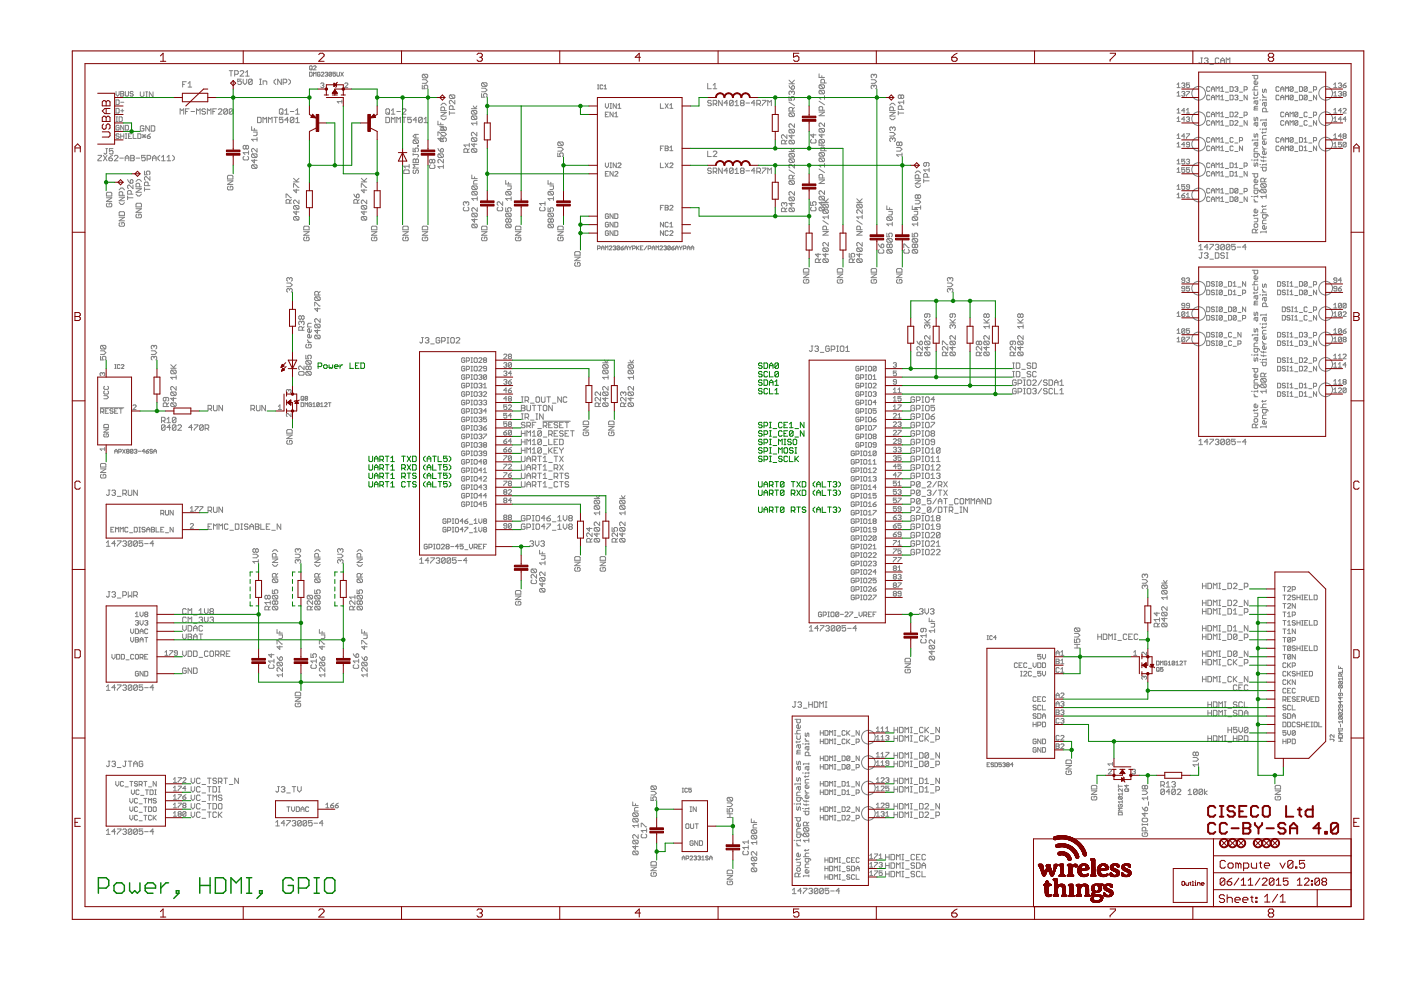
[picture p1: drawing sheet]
<svg xmlns="http://www.w3.org/2000/svg" width="420mm" height="297mm" viewBox="0 0 420 297" stroke-linecap="round" stroke-linejoin="round" font-family="sans-serif">
<g fill="none" stroke="#808080" stroke-width=".3">
<path d="M93 19.7l.6 .3v.7l-.2 .2-.6-.2zM94 20l.2-.3 .6 .3-.8 .9h.8M360.1 17.4h.5M360.4 17.4v1.3l-.3 .3-.5-.3M361.2 17.6l.3-.2h.5l.3 .2-.3 .6M361.7 18.2h.3M362 18.2l.3 .3-.3 .5h-.5l-.3-.3M362.8 19.3h1.1M365.5 17.6l-.2-.2h-.6l-.2 .2v1.1l.2 .3h.6l.2-.3M366.1 19v-1.1l.5-.5 .6 .5v1.1M366.1 18.2h1.1M367.7 19v-1.6l.6 .5 .5-.5v1.6"/>
<path d="M34.8 27.4v.9l.5 .5 .4-.5v-.9M34.8 30h.7l.2 .2v.9l-.2 .2h-.7zM34.8 32.5h.7l.2 .2v1l-.2 .2h-.7zM34.8 35h.5M34.8 36.4h.5M35 35v1.4M35.7 35h.7l.3 .3v.9l-.3 .2h-.7zM35.7 37.8l-.2-.2-.7 .2v.9l.2 .3 .7-.3v-.4h-.4M36.2 28.1h.7M36.2 27.4h.7l.2 .2-.2 .5 .2 .5-.2 .2h-.7zM36.2 33.2h.9M36.2 30.6h.9"/>
<path d="M36.7 32.7v1M37.1 37.6v1.4l-.9-1.4v1.4M37.6 37.6h.7l.2 .2v.9l-.2 .3h-.7zM37.6 27.4v1.2l.2 .2 .7-.2v-1.2M39.9 27.6l-.2-.2-.7 .2 .2 .5 .7 .2-.2 .5-.7-.2M42.1 27.5v1.1l.5 .5 .6-.5v-1.1M43.2 38l-.3-.3h-.6l-.2 .3v1.1l.2 .2h.6l.3-.2v-.6h-.6M43.7 29.1h.6M43.7 27.5h.6M44 27.5v1.6M44.8 37.7v1.6l-1.1-1.6v1.6M45.3 37.7h.9l.2 .3v1.1l-.2 .2h-.9z"/>
<path d="M45.9 27.5v1.6l-1.1-1.6v1.6M54 34.2v-1.6l.5 .5 .6-.5v1.6M54.8 25.3h.5M55.6 33.4h.6M55.9 24.5h-1.1v1.6M56.4 25l.6-.5v1.6M56.4 26.1h1.1M56.7 32.6h-1.1v1.6M57.3 33.4h1.1M58.9 34.2v-1.6l.6 .5 .5-.5v1.6M61.6 32.9l-.2-.3h-.6l-.2 .3 .2 .5h.6l.2 .3-.2 .5h-.6l-.2-.2M62.2 34.2v-1.6l.5 .5 .6-.5v1.6"/>
<path d="M63.8 33.4h.6M64.9 32.6h-1.1v1.6M65.5 32.9l.2-.3h.6l.2 .3v.2l-1 1.1h1M68.2 32.9l-.3-.3h-.5l-.3 .3v1.1M68.2 32.9v1.1l-.3 .2h-.5l-.3-.2M68.2 32.9l-1.1 1.1M68.7 21.2h1.1M69.3 21.2v1.6M69.8 32.9l-.2-.3h-.6l-.3 .3v1.1M69.8 32.9v1.1l-.2 .2h-.6l-.3-.2M69.8 32.9l-1.1 1.1M70.4 22.3h.8l.3-.3v-.6l-.3-.2h-.8v1.6"/>
<path d="M72 21.4l.3-.2h.5l.3 .2v.3l-1.1 1.1h1.1M72.4 23.7h-1.1v.8l.5-.2 .6 .2v.6l-.3 .2h-.6l-.2-.2M72.9 23.7v1.1l.5 .5 .6-.5v-1.1M73.7 22.8h1M73.7 21.7l.5-.5v1.6M75.5 38v1h1.6M75.6 24l-.2-.3h-.6l-.3 .3v1.1M75.6 24v1.1l-.2 .2h-.6l-.3-.2M75.6 24l-1.1 1.1M76 39.6h1.1v.8l-.3 .3h-.8M76.3 38.5v.5M77.2 35.2h.8l.3 .2v1.1l-.3 .3h-.8z"/>
<path d="M77.8 23.7h.6M77.8 25.3h.6M78.1 23.7v1.6M78.9 36.8v-1.6l.5 .5 .5-.5v1.6M78.9 25.3v-1h.8l.3 .2v.8M80.5 36.8v-1.6l.5 .5 .6-.5v1.6M82.1 35.2h1.1M82.7 35.2v1.6M82.7 23.7l-.5 .6v.5l.5 .5M83.8 32.9l.3-.3h.5l.3 .3v1.1l-.3 .2h-.5l-.3-.2zM84.3 33.7l.6 .5M84.4 23.7v1.6l-1.1-1.6v1.6"/>
<path d="M84.9 35.2h-1.1v.8l.5-.3 .6 .3v.5l-.3 .3h-.5l-.3-.3M84.9 24.8h.8l.3-.3v-.5l-.3-.3h-.8v1.6M85.4 34.2h1.1M85.4 33.1l.6-.5v1.6M86.5 36h-1.1l.8-.8v1.6M86.6 23.7l.5 .6v.5l-.5 .5M87.1 33.4h1M88.1 35.4l-.2-.2h-.6l-.2 .2v1.1M88.1 35.4v1.1l-.2 .3h-.6l-.2-.3M88.1 35.4l-1 1.1M88.7 34.2h1.1M88.7 36.8h1.1"/>
<path d="M88.7 35.7l.5-.5v1.6M88.7 33.1l.5-.5v1.6M92.8 21.7h.6l.2 .2-.2 .9h-.6zM93.2 20.5l.4 .4M94 22.8v-1.1l.4 .4 .4-.4v1.1M96 21.9l-.2-.2-.6 .2 .2 .9 .6-.2v-.4h-.4M96.2 25.1l.7-.2 .2 .2-.2 .5M96.4 21.9l.1-.2 .6 .2-.7 .9h.7M96.6 25.6h.3M96.9 25.6l.2 .2-.2 .5-.7-.3M97.5 21.9l.6-.2 .2 .2-.2 .3M97.9 22.2h.2"/>
<path d="M98.1 22.2l.2 .2-.2 .4-.6-.2M99.5 21.9l-.2 .9-.6-.2M99.5 21.9l-.6-.2-.2 .2v.7M99.5 21.9l-.8 .7M100.6 21.7h-.7v.5l.3-.1 .4 .1-.2 .6-.5-.2M101 21.7v.9l.2 .2 .6-.2v-.9M102.2 21.7l.8 1.1M102.5 30.5h-1.4l.5 .4M102.5 30v.9M103 21.7l-.8 1.1M103.4 25.1l.2-.2 .7 .2-.9 1.2h.9M115.7 32.9l.3-.3h.5l.3 .3v1.1l-.3 .2h-.5l-.3-.2z"/>
<path d="M115.7 35.2h.8l.3 .2v1.1l-.3 .3h-.8zM116.3 33.7l.5 .5M117.4 34.2h1M117.4 36.8v-1.6l.5 .5 .5-.5v1.6M117.4 33.1l.5-.5v1.6M119 33.4h1.1M119 36.8v-1.6l.5 .5 .6-.5v1.6M120.6 32.9l.3-.3h.6l.2 .3v.2l-1.1 1.1h1.1M120.6 35.2h1.1M121.2 35.2v1.6M123.4 35.2h-1.1v.8l.5-.3 .6 .3v.5l-.3 .3h-.5l-.3-.3M125 36h-1.1l.8-.8v1.6"/>
<path d="M126.6 35.4v1.1l-.2 .3h-.6l-.3-.3M126.6 35.4l-.2-.2h-.6l-.3 .2v1.1M126.6 25.5v1.1h.9l-.3-.8 .3-.3h.5l.3 .3v.6l-.3 .2M126.6 35.4l-1.1 1.1M126.6 23.9h1.1l.6 .5-.6 .6h-1.1M126.9 22.3l-.3 .2v.6l.3 .2h1.1M126.9 22.3h1.1l.3 .2v.6l-.3 .2M126.9 22.3l1.1 1M127.2 36.8h1.1M127.2 35.7l.5-.5v1.6M131.3 36.3v1.1h1.7M131.9 38h1.1v.8l-.3 .2h-.8"/>
<path d="M132.2 36.9v.5M132.2 39.7h1.1l.6 .6-.6 .5h-1.1M132.2 35.3l.6 .6h.5l.6-.6M132.2 33.7h1.7l-1.7 1.1h1.7M132.2 31.5l.6-.5h.5l.6 .5M132.5 38.1h1.1l.3 .2v.6l-.3 .3M132.5 38.1l-.3 .2v.6l.3 .3h1.1M132.5 38.1l1.1 1.1M133.3 33.1v-.8l-.2-.2h-.6l-.3 .2v.8h1.7M134.8 33.9h1.6M134.8 33.4v1M135 28.4l1.1 1.1"/>
<path d="M135 28.4l-.2 .3v.6l.2 .2h1.1M135 28.4h1.1l.3 .3v.6l-.3 .2M135.9 32.8v-.8l-.3-.3h-.6l-.2 .3v.8h1.6M136.4 30.1v1.1l-1.1-1.1-.5 .3v.5l.2 .3M141.4 32.6h1.6M141.6 34.8h1.1l.3 .2v.6l-.3 .2M141.6 33.1h1.1l.3 .3v.5l-.3 .3M141.6 34.8l1.1 1M141.6 33.1l-.2 .3v.5l.2 .3h1.1M141.6 34.8l-.2 .2v.6l.2 .2h1.1M141.6 33.1l1.1 1.1M141.9 31.7l.6 .9 .5-.9"/>
<path d="M143 39.7v1l-1.1-1-.5 .2v.6l.2 .2M143 36.4v1.1M143 36.9h-1.6l.5 .6M144.4 28.1v1h.8l-.2-.5 .2-.5h.6l.2 .2v.6l-.2 .2M144.4 26.4h1.1l.5 .6-.5 .5h-1.1M144.7 24.8h1.1l.2 .3v.5l-.2 .3M144.7 24.8l-.3 .3v.5l.3 .3h1.1M144.7 24.8l1.1 1.1M179.2 26.6h.4M179.2 25.5h.4M179.4 25.5v1.1M180.8 25.7l-.2-.2-.6 .2 .2 .9 .6-.2"/>
<path d="M181.1 25.9l.4-.4v1.1M181.1 26.6h.8M181.5 31.1v.9l.5 .5 .5-.5v-.9M181.5 34.3h.5M182.5 33.6h-1v1.4h1M182.9 32.5h.5M182.9 31.1h.5M183.2 31.1v1.4M183.9 33.6v1.4l-1-1.4v1.4M184.4 35h.9M184.4 34.1l.4-.5v1.4M184.8 31.1v1.4l-.9-1.4v1.4"/>
<path d="M185.3 32.5h.9M185.3 31.5l.5-.4v1.4M198.1 31.1v1.4h.9M199.5 31.1l.9 1.4M200.4 31.1l-.9 1.4M200.9 32.5h.9M200.9 31.5l.4-.4v1.4M212.2 25v1.6h1.1M213.3 30.3l-.2-.2h-.6l-.3 .2 .3 .6h.6l.2 .3-.2 .5h-.6l-.3-.3M213.9 31.2h.8l.3-.3v-.6l-.3-.2h-.8v1.6M213.9 26.6h1.1M213.9 25.5l.5-.5v1.6"/>
<path d="M214.4 31.2l.6 .5M216.6 30.1v1.6l-1.1-1.6v1.6M218.2 30.9h-1.1l.9-.8v1.6M219.9 30.3l-.3-.2h-.5l-.3 .2v1.1M219.9 30.3v1.1l-.3 .3h-.5l-.3-.3M219.9 30.3l-1.1 1.1M220.4 31.7h1.1M220.4 30.6l.6-.5v1.6M222.3 30.9l-.2-.3 .2-.5h.6l.3 .2-.3 .6M222.3 30.9h.6M222.3 30.9l-.2 .3 .2 .5h.6l.3-.3-.3-.5M223.7 30.9h1.1"/>
<path d="M226.4 30.9h-1.1l.8-.8v1.6M227 31.2h.8l.3-.3v-.6l-.3-.2h-.8v1.6M227.5 31.2l.6 .5M228.6 30.1h1.1l-1.1 1.6M230.3 31.7v-1.6l.5 .5 .5-.5v1.6M236.6 28.9v1.1h.8l-.2-.5 .2-.6h.6l.3 .3v.6l-.3 .2M236.6 30.6l1.7 1.1M236.6 25.7l.8 1.1M236.6 25.1h1.7M236.6 24l1.1 1.1M236.9 33.8l-.3 .3v.6l.3 .2h1.1M236.9 38.8l-.3 .2v.6l.3 .3h1.1"/>
<path d="M236.9 33.8h1.1l.3 .3v.6l-.3 .2M236.9 38.8h1.1l.3 .2v.6l-.3 .3M236.9 38.8l1.1 1.1M236.9 33.8l1.1 1.1M237.4 27.6l-.2-.3-.6 .3v.5l.3 .3M237.4 27.6l.3-.3 .6 .3v.5l-.3 .3M237.4 27.6v.3M237.7 33.3v-.8l-.3-.3h-.5l-.3 .3v.8h1.7M237.7 25.7l.6 .3v.5l-.3 .3h-.6v-.8zM238.3 37.1v1.1l-1.1-1.1-.6 .3v.6l.3 .2M238.3 32.2l-.6 .6M238.3 24l-.9 .8"/>
<path d="M245.6 22.1v1.1h1.7M245.6 33.6h1.7l-1.7 1.1h1.7M245.6 30.3l1.7 1.1M245.9 25.4h1.1l.3 .3v.5l-.3 .3M245.9 27.1l-.3 .2v.6l.3 .2h1.1M245.9 25.4l-.3 .3v.5l.3 .3h1.1M245.9 38.5l-.3 .3v.5l.3 .3h1.1M245.9 27.1h1.1l.3 .2v.6l-.3 .2M245.9 38.5h1.1l.3 .3v.5l-.3 .3M245.9 38.5l1.1 1.1M245.9 27.1l1.1 1M245.9 25.4l1.1 1.1"/>
<path d="M246.5 22.7v.5M246.7 33v-.8l-.2-.2h-.6l-.3 .2v.8h1.7M247.3 36.9v1.1l-1.1-1.1-.6 .2v.6l.3 .3M247.3 24.9v-.9l-.3-.2h-.5l-.3 .2v.9h1.6M247.3 28.7v1.1M247.3 29.2h-1.7l.6 .6M261.3 23.9h1l.6 .5-.6 .6h-1M262.1 25.8l-.3-.3-.5 .3v.6l.2 .2M262.1 22.5l-.3-.2-.5 .2v.6l.2 .2M262.1 22.5l.2-.2 .6 .2v.6l-.3 .2M262.1 25.8l.2-.3 .6 .3v.6l-.3 .2M262.1 22.5v.3"/>
<path d="M262.1 25.8v.3M266.8 39.7h1.1l.6 .6-.6 .5h-1.1M266.8 35.3l.6 .6h.5l.6-.6M266.8 33.7h1.7l-1.7 1.1h1.7M266.8 31.5l.6-.5h.5l.6 .5M267.7 38.3l-.3-.2-.6 .2v.6l.3 .3M267.7 38.3v.3M267.7 38.3l.2-.2 .6 .2v.6l-.3 .3M267.9 33.1v-.8l-.2-.2h-.6l-.3 .2v.8h1.7M269.4 33.9h1.6M269.4 33.4v1M270.2 28.7l-.3-.3-.5 .3v.6l.3 .2 .5-.2"/>
<path d="M270.2 28.7v.6M270.2 28.7l.3-.3 .5 .3v.6l-.3 .2-.5-.2M270.5 32.8v-.8l-.3-.3h-.5l-.3 .3v.8h1.6M271 30.1v1.1M271 30.6h-1.6l.5 .6M353 33l.5-.5v1.4M353 25.3l.5-.4v1.4M353 27.9l.5-.5v1.4M353 35.5l.5-.5v1.4M353 26.3h.9M353 28.8h.9M353 33.9h.9"/>
<path d="M353 36.4h.9M354.4 27.6l.7-.2 .2 .2-.2 .5M354.4 25.1l.7-.2 .2 .2-.2 .5M354.9 28.1h.2M354.9 25.6h.2M355.1 25.6l.2 .2-.2 .5-.7-.3M355.1 28.1l.2 .2-.2 .5-.7-.2M355.3 35.7h-.9l.7-.7v1.4M355.3 33.2h-.9l.7-.7v1.4M355.8 27.4h.9l-.9 1.4M355.8 35.3l.7-.3 .2 .3-.2 .4M355.8 33.9h.9"/>
<path d="M355.8 33l.5-.5v1.4M356.3 35.7h.2M356.5 35.7l.2 .3-.2 .4-.7-.2M356.7 24.9h-.9v.7l.7-.3 .2 .7-.2 .3-.7-.3M362.8 28.8l-.2-.3-.7 .3v.9l.2 .2 .7-.2M362.8 33.8l-.2-.2-.7 .2v1l.2 .2 .7-.2M362.8 26.2l-.2-.2-.7 .2v1l.2 .2 .7-.2M362.8 36.4l-.2-.2-.7 .2v.9l.2 .2 .7-.2M363.3 35v-.9l.4-.5 .5 .5v.9M363.3 36.9h.9M363.3 29.2h.9M363.3 27.4v-.9l.4-.5 .5 .5v.9"/>
<path d="M363.3 29.9v-.9l.4-.5 .5 .5v.9M363.3 37.5v-.9l.4-.4 .5 .4v.9M363.3 26.7h.9M363.3 34.3h.9M364.7 27.4v-1.4l.4 .5 .5-.5v1.4M364.7 29.9v-1.4l.4 .5 .5-.5v1.4M364.7 35v-1.4l.4 .5 .5-.5v1.4M364.7 37.5v-1.3l.4 .4 .5-.4v1.3M366.1 29.9h.9M366.1 26.5l.5-.5v1.4M366.1 29l.5-.5v1.4M366.1 34.1l.5-.5v1.4"/>
<path d="M366.1 36.6l.5-.4v1.3M366.1 27.4h.9M366.1 35h.9M366.1 37.5h.9M367.5 27.6h.9M367.5 30.2h.9M367.5 35.2h.9M367.5 37.8h.9M368.9 28.5h.7l.2 .3v.9l-.2 .2h-.7zM368.9 33.6h.7l.2 .2v1l-.2 .2h-.7zM368.9 36.2h.7l.2 .2v.9l-.2 .2h-.7zM368.9 26h.7l.2 .2v1l-.2 .2h-.7z"/>
<path d="M370.3 28.8l.7-.3 .2 .3-.2 .4M370.3 36.4l.2-.2 .7 .2-.9 1.1h.9M370.3 33.8l.2-.2 .7 .2-.9 1.2h.9M370.3 26.2l.7-.2 .2 .2-.2 .5M370.8 29.2h.2M370.8 26.7h.2M371 29.2l.2 .3-.2 .4-.7-.2M371 26.7l.2 .2-.2 .5-.7-.2M371.7 27.6h.9M371.7 30.2h.9M371.7 35.2h.9M371.7 37.8h.9"/>
<path d="M373.1 34.5h.7l.2-.7-.2-.2h-.7v1.4M373.1 26.9h.7l.2-.7-.2-.2h-.7v1.4M374 28.5v1.4l-.9-1.4v1.4M374 36.2v1.3l-.9-1.3v1.3M375.6 22.6h1.6v.8l-.3 .3h-.5l-.3-.3v-.8M375.6 27h1.6M376.1 35.2v.8l.3 .2 .2-.2v-.6l.3-.2 .3 .2v.8M376.1 27.5v.8l.3 .3h.5l.3-.3v-.8M376.1 29.1v.6M376.4 32.4l-.3 .6h1.1M376.4 32.4h.8M376.6 30.2v.9l.3 .2 .3-.2v-.9h-.8l-.3 .3v.6"/>
<path d="M376.6 36.8v.8l.3 .3 .3-.3v-.8h-.8l-.3 .3v.5M377.2 24.5v.5l-.3 .3h-.5l-.3-.3v-.5l.5-.3v1.1M377.2 25.9h-.8l-.3 .2v.6l.3 .3M377.2 31.9h-.8l-.3 .3 .3 .2M377.2 29.1l-.3 .3h-1.1M377.8 38.7h.3M377.8 30h.3M378.6 26.7v.8l.3 .3 .6-1.1 .2 .3v.8M378.6 28.3v.3l.6 .5M378.6 39.5v.5M378.6 29.1h1.1M379.2 36.8v.8l.3 .3 .2-.3v-.8h-.8l-.3 .3v.5"/>
<path d="M379.2 30.8v.8l.3 .3 .2-.3v-.8h-.8l-.3 .3v.5M379.7 39.5l-.2 .3h-1.1M379.7 33.5v-.8l-.2-.3h-.6l-.3 .3v.8h1.7M379.7 36h-1.6v.2M379.7 29.7v.5M379.7 35.7v.5M379.7 38.4v.6M379.7 30h-1.1v.2M379.7 38.7h-1.1v.3M383.6 28.8l-.2-.3-.7 .3v.9l.2 .2 .7-.2M383.6 26.2l-.2-.2-.7 .2v1l.2 .2 .7-.2M384.1 29.2h.9"/>
<path d="M384.1 29.9v-.9l.5-.5 .4 .5v.9M384.1 26.7h.9M384.1 27.4v-.9l.5-.5 .4 .5v.9M385 33.8l-.2-.2-.7 .2v1l.2 .2 .7-.2M385 36.4l-.2-.2-.7 .2v.9l.2 .2 .7-.2M385.5 36.9h.9M385.5 34.3h.9M385.5 27.4v-1.4l.5 .5 .4-.5v1.4M385.5 29.9v-1.4l.5 .5 .4-.5v1.4M385.5 35v-.9l.5-.5 .4 .5v.9M385.5 37.5v-.9l.5-.4 .4 .4v.9M386.9 35v-1.4l.4 .5 .5-.5v1.4"/>
<path d="M386.9 37.5v-1.3l.4 .4 .5-.4v1.3M387.8 28.8v.9l-.2 .2-.7-.2M387.8 28.8l-.2-.3-.7 .3v.9M387.8 26.2l-.2-.2-.7 .2v1M387.8 26.2l-.9 1M387.8 26.2v1l-.2 .2-.7-.2M387.8 28.8l-.9 .9M388.3 27.6h.9M388.3 30.2h.9M389.2 36.4l-.7-.2-.2 .2v.9M389.2 33.8l-.7-.2-.2 .2v1M389.2 33.8v1l-.2 .2-.7-.2"/>
<path d="M389.2 36.4v.9l-.2 .2-.7-.2M389.2 33.8l-.9 1M389.2 36.4l-.9 .9M389.7 28.5h.7l.2 .3v.9l-.2 .2h-.7zM389.7 26h.7l.2 .2v1l-.2 .2h-.7zM389.7 35.2h.9M389.7 37.8h.9M392 28.8l-.9 .9M392 28.8l-.2-.3-.7 .3v.9M392 26.2l-.2-.2-.7 .2v1M392 28.8v.9l-.2 .2-.7-.2M392 33.8l-.2-.2-.7 .2v1l.2 .2 .7-.2"/>
<path d="M392 26.2l-.9 1M392 36.4l-.2-.2-.7 .2v.9l.2 .2 .7-.2M392 26.2v1l-.2 .2-.7-.2M392.5 27.6h.9M392.5 30.2h.9M392.5 35.2h.9M392.5 37.8h.9M393.9 34.5h.7l.2-.2-.2-.7h-.7v1.4M393.9 26.9h.7l.2-.2-.2-.7h-.7v1.4M394.8 28.5v1.4l-.9-1.4v1.4M394.8 36.2v1.3l-.9-1.3v1.3M400 26.3h.9"/>
<path d="M400 28.8h.9M400 33.9h.9M400 36.4h.9M400 25.3l.5-.4v1.4M400 27.9l.5-.5v1.4M400 33l.5-.5v1.4M400 35.5l.5-.5v1.4M401.4 25.1l.7-.2 .2 .2-.2 .5M401.4 27.6l.7-.2 .2 .2-.2 .5M401.8 28.1h.3M401.8 25.6h.3M402.1 28.1l.2 .2-.2 .5-.7-.2"/>
<path d="M402.1 25.6l.2 .2-.2 .5-.7-.3M402.3 33.2h-.9l.7-.7v1.4M402.3 35.7h-.9l.7-.7v1.4M402.8 32.7l.2-.2 .7 .2-.9 1.2h.9M402.8 25.6h.7l.2 .4-.7 .3zM403 28.1h.5M403 28.1l-.2-.2 .2-.5 .7 .2-.2 .5M403 28.1l-.2 .2 .2 .5 .7-.2-.2-.5M403.7 35.7h-.9l.7-.7v1.4M403.7 24.9l-.9 .7M29.4 46.6h1.1v.2l-1.1 1.1v.3h1.1M31 46.6l1.1 1.6"/>
<path d="M31.7 44.5h.6M31.9 59.3h1.6l-1.6 1.1h1.6M32 44.5v1.4l-.3 .3-.5-.3M32.1 46.6l-1.1 1.6M32.2 57.6h1.1l.2 .3v.8h-1.6v-.8zM32.6 47.4h.9l.2 .5-.2 .3h-.6l-.3-.3zM33.7 46.6l-1.1 .8M33.9 44.5h-1.1v.9l.6-.3 .5 .3v.5l-.3 .3h-.5l-.3-.3M34.3 46.8l.2-.2h.6l.3 .2v.3l-1.1 1.1h1.1M35.7 40.3l-.7-.2-.2 .5 .7 .2 .2 .5-.2 .2-.7-.2M35.7 59.1h1.6l-1.6 1.1h1.6M35.7 56.9l.6-.5h.5l.5 .5"/>
<path d="M35.9 47.4h1.1M36.2 40.8h.9M36.2 40.1v1.4M36.8 58.5v-.8l-.3-.2h-.5l-.3 .2v.8h1.6M37.1 40.1v1.4M37.5 48.2v-1.1l.6-.5 .6 .5v1.1M37.5 47.4h1.2M37.6 41.5h.5M37.6 40.1h.5M37.8 40.1v1.4M38.3 59.3h1.6M38.3 58.7v1.1"/>
<path d="M38.3 53.8l.8 1.1M38.5 40.8h.5M39.1 54.1l.2-.3 .6 .3v.6l-.3 .2h-.5zM39.2 46.6h.8l.3 .2-.3 .6 .3 .5-.3 .3h-.8zM39.2 47.4h.8M39.3 58.2v-.8l-.2-.3h-.6l-.2 .3v.8h1.6M39.5 40.1h-1v1.4h1M39.9 55.5v1.1l-1.1-1.1-.5 .2v.6l.2 .3M39.9 40.1v1.4h1M40.8 58.2l.5 .5h.6l.5-.5M40.8 56.6h1.6l-1.6 1h1.6M40.8 54.4l.5-.6h.6l.5 .6"/>
<path d="M40.8 47.4h1.1M41.3 40.1h.7l.3 .2v1l-.3 .2h-.7zM41.9 56v-.8l-.3-.3h-.5l-.3 .3v.8h1.6M42.7 40.8h1M42.7 40.3l1 1M43.2 40.3v1M43.3 51.3v1.1h.9l-.3-.6 .3-.5h.5l.3 .3v.5l-.3 .3M43.3 56.7h1.7M43.3 56.2v1.1M43.6 46.6h-1.1v.8l.5-.3 .6 .3v.5l-.3 .3h-.6l-.2-.3M43.7 40.3l-1 1M44.1 47.7h.8l.3-.3v-.6l-.3-.2h-.8v1.6"/>
<path d="M44.2 40.8h.7l.2 .5-.7 .2zM44.4 55.6v-.8l-.2-.2h-.6l-.3 .2v.8h1.7M45 52.9v1.1l-1.1-1.1-.6 .3v.5l.3 .3M45.1 40.1l-.9 .7M45.7 47.4h1.1M45.7 48.2v-1.1l.6-.5 .5 .5v1.1M47.9 46.6l-.5 .5v.6l.5 .5M48.5 48.2h1.1M48.5 47.1l.5-.5v1.6M50.1 48.2h1.1M50.1 47.1l.6-.5v1.6M51.8 46.6l.5 .5v.6l-.5 .5"/>
<path d="M68.2 52.8l.3-.2h1.1l.2 .2v.9h-1.6zM68.2 54.2h1.6l-1.6 1.1h1.6M68.5 55.8l-.3 .3v.5l.3 .3h1.1l.2-.3v-.5l-.2-.3h-.6v.6M73.2 46.9l-.3 .2v.6l.3 .2h1.1l.2-.2v-.6l-.2-.2M73.7 43.9l-.2-.3-.6 .3v.5l.3 .3 .5-.3M73.7 43.9l.3-.3 .5 .3v.5l-.2 .3-.6-.3M73.7 43.9v.5M74.5 45.2v1.1M74.5 45.8h-1.6l.6 .5M75.7 49.4l1.1 1.1M75.7 49.4h1.1l.3 .3v.5l-.3 .3M75.7 46.1l-.2 .3v.5l.2 .3h1.1"/>
<path d="M75.7 46.1h1.1l.3 .3v.5l-.3 .3M75.7 49.4l-.2 .3v.5l.2 .3h1.1M75.7 46.1l1.1 1.1M76.3 47.8v1.1l-.8-.9h1.6M77.1 44.5v1.1l-1.1-1.1h-.3l-.2 .3v.5l.2 .3M77.1 41.8h-1.6l.5 .5M77.1 41.2v1.1M85.8 59.3v-1.1l1.6 1.1M87.4 59.8l-.5 .6M88 56.2v-1.1h.3l1.1 1.1h.3M88 54.5h1.7M88 53.4l1.1 1.1"/>
<path d="M88.9 56.7v1.1l-.9-.8h1.7M89.7 60v1.1l-1.1-1.1h-.3l-.3 .3v.5l.3 .3M89.7 53.4l-.8 .9M106.1 58.2l.8 1.1M106.9 58.4l.3-.2 .5 .2v.6l-.2 .3h-.6zM107.7 59.8l-.5 .6M108.4 56.2v-1.1h.2l1.1 1.1h.3M108.4 54.5h1.6M108.4 53.4l1.1 1.1M109.2 56.7v1.1l-.8-.8h1.6M110 60v1.1l-1.1-1.1h-.3l-.2 .3v.5l.2 .3M110 53.4l-.8 .9"/>
<path d="M121.3 50.9h1.1l.3 .3v.8h-1.6v-.8zM122.7 49.3v1.1M122.7 49.8h-1.6l.5 .6M123.9 44.4v1.1h.8l-.3-.8 .3-.3h.5l.3 .3v.5l-.3 .3M123.9 46.3h1.3l.3 .3-.3 .5M123.9 46v.6M124.1 50.9l-.2 .3v.5l.2 .3 .6-.3v-.5l.3-.3 .5 .3v.5l-.3 .3M124.1 47.6l.6 .3 .5-.3 .3 .3v.8h-1.6v-.8zM124.1 41.9h1.1l.3 .3v.5l-.3 .3M124.1 41.9l-.2 .3v.5l.2 .3h1.1M124.1 41.9l1.1 1.1M124.7 40.3v1.1"/>
<path d="M124.7 47.9v.8M125.2 43.6h.3v.2h-.3zM125.5 49.3h-1.6l.5 .5-.5 .6h1.6M125.5 40.3h-1.1l-.5 .5 .5 .6h1.1M129.1 49.4l-.3 .3v.5l.3 .3h1.1l.2-.3v-.5l-.2-.3M129.6 48l-.3-.2-.5 .2v.6l.3 .3 .5-.3M129.6 48l.3-.2 .5 .2v.6l-.2 .3-.6-.3M129.6 48v.6M131.3 40.7v-1.1h.3l1.1 1.1h.3M131.3 44.5l.9 1.1M131.6 46.1h1.1l.3 .3v.5l-.3 .3M131.6 46.1l-.3 .3v.5l.3 .3h1.1"/>
<path d="M131.6 46.1l1.1 1.1M132.2 44.8l.2-.3 .6 .3v.5l-.3 .3h-.5zM132.2 41.2v1.1l-.9-.8h1.7M132.2 41.3v1.1h.9l-.3-.5 .3-.6h.5l.3 .3v.6l-.3 .2M133 50h-1.7l.6 .5M133 47.8v1.1l-1.1-1.1h-.3l-.3 .2v.6l.3 .3M133 49.4v1.1M140.2 45.7v-.8l-.3-.3h-.5l-.3 .3v.8h1.6M140.7 44.6l-.5 .5M140.7 43.5h-1.6l.6 .5M140.7 42.9v1.1M141.5 52.5v1h1.6"/>
<path d="M141.6 41.3h1.1l.3 .3v.5l-.3 .3M141.6 44.6l-.2 .3v.5l.2 .3h1.1M141.6 41.3l-.2 .3v.5l.2 .3h1.1M141.6 44.6h1.1l.3 .3v.5l-.3 .3M141.6 44.6l1.1 1.1M141.6 41.3l1.1 1.1M141.8 57.4l-.3 .2v.6l.3 .2h1.1M141.8 57.4h1.1l.2 .2v.6l-.2 .2M141.8 55.7l-.3 .3v.5l.3 .3h1.1M141.8 55.7h1.1l.2 .3v.5l-.2 .3M141.8 55.7l1.1 1.1M141.8 57.4l1.1 1"/>
<path d="M142.2 42.9v1.1l-.8-.8h1.6M142.3 53v.5M143.1 59.5h-1.6l.5 .6M143.1 54.1h-.8l-.3 .3v.8h1.1M143.1 59v1.1M151.7 54.1v1.1h1.6M151.9 57.4l-.2 .2v.6l.2 .2h1.1M151.9 57.4h1.1l.3 .2v.6l-.3 .2M151.9 57.4l1.1 1M152.2 55.7h1.1v.8l-.3 .3h-.8M152.5 54.6v.6M153.3 59.5h-1.6l.5 .6"/>
<path d="M153.3 59v1.1M164.4 54.1v1.1h1.6M164.6 57.4l-.2 .2v.6l.2 .2h1.1M164.6 57.4h1.1l.3 .2v.6l-.3 .2M164.6 57.4l1.1 1M164.9 55.7h1.1v.8l-.3 .3h-.8M165.2 54.6v.6M166 59v1.1M166 59.5h-1.6l.5 .6M167.3 45.8v1.1h.8l-.3-.5 .3-.6h.5l.3 .3v.6l-.3 .2M167.3 44.2h1.1l.5 .5-.5 .6h-1.1M167.6 42.6h1l.3 .2v.6l-.3 .3"/>
<path d="M167.6 42.6l-.3 .2v.6l.3 .3h1M167.6 42.6l1 1.1M181.5 52.1h.5M181.5 48.9v.9l.5 .4 .5-.4v-.9M182.5 51.4h-1v1.4h1M182.9 48.9h.5M182.9 50.2h.5M183.2 48.9v1.3M183.9 51.4v1.4l-1-1.4v1.4M184.4 51.6l.2-.2 .7 .2-.9 1.2h.9M184.8 48.9v1.3l-.9-1.3v1.3M185.3 49.1l.2-.2 .7 .2-.9 1.1h.9"/>
<path d="M198.1 44.5h.4M198.1 48.9v1.3h.9M199 43.8h-.9v1.4M199.5 44.5h.7M199.5 43.8h.7l.2 .2-.2 .5 .2 .4-.2 .3h-.7zM199.5 48.9l.9 1.3M200.4 48.9l-.9 1.3M200.9 45.2h.9M200.9 49.1l.2-.2 .7 .2-.9 1.1h.9M200.9 44.2l.4-.4v1.4M212.2 45.3v1.6h1.1M213.3 50.7l-.2-.3h-.6l-.3 .3 .3 .5h.6l.2 .3-.2 .5h-.6l-.3-.3"/>
<path d="M213.9 51.5h.8l.3-.3v-.5l-.3-.3h-.8v1.6M213.9 45.6l.2-.3h.6l.3 .3v.2l-1.1 1.1h1.1M214.4 51.5l.6 .5M216.6 50.4v1.6l-1.1-1.6v1.6M218.2 51.2h-1.1l.9-.8v1.6M219.9 50.7l-.3-.3h-.5l-.3 .3v1M219.9 50.7v1l-.3 .3h-.5l-.3-.3M219.9 50.7l-1.1 1M220.4 50.9l.6-.5v1.6M220.4 52h1.1M222.3 51.2h.6M222.3 51.2l-.2-.3 .2-.5h.6l.3 .3-.3 .5"/>
<path d="M222.3 51.2l-.2 .3 .2 .5h.6l.3-.3-.3-.5M223.7 51.2h1.1M226.4 51.2h-1.1l.8-.8v1.6M227 51.5h.8l.3-.3v-.5l-.3-.3h-.8v1.6M227.5 51.5l.6 .5M228.6 50.4h1.1v.3l-1.1 1v.3M230.3 52v-1.6l.5 .5 .5-.5v1.6M235.5 43.1v-.8l-.3-.3h-.6l-.2 .3v.8h1.6M236 40.4v1.1l-1.1-1.1-.5 .3v.5l.2 .3M236 42l-.5 .6M236.6 50.9l1.7 1.1M236.6 45.4h1.7"/>
<path d="M236.9 59.1l-.3 .3v.5l.3 .3h1.1M236.9 59.1h1.1l.3 .3v.5l-.3 .3M236.9 42l-.3 .3v.6l.3 .2h1.1M236.9 46l-.3 .2v.6l.3 .3h1.1M236.9 47.6l-.3 .3v.5l.3 .3h1.1M236.9 54.2l-.3 .2v.6l.3 .3h1.1M236.9 42h1.1l.3 .3v.6l-.3 .2M236.9 46h1.1l.3 .2v.6l-.3 .3M236.9 47.6h1.1l.3 .3v.5l-.3 .3M236.9 54.2h1.1l.3 .2v.6l-.3 .3M236.9 42l1.1 1.1M236.9 59.1l1.1 1.1"/>
<path d="M236.9 54.2l1.1 1.1M236.9 47.6l1.1 1.1M236.9 46l1.1 1.1M237.2 44.6l.5 .8 .6-.8M237.4 40.4v1.1l-.8-.8h1.7M237.7 53.6v-.8l-.3-.3h-.5l-.3 .3v.8h1.7M238.3 57.4v1.1l-1.1-1.1-.6 .3v.6l.3 .2M238.3 49.3v1.1l-1.1-1.1-.6 .2v.6l.3 .3M238.3 52.5l-.6 .6M243.4 41.8l-.3 .3v.5l.3 .3h1.1l.2-.3v-.5l-.2-.3M243.9 40.2v1l-.8-.8h1.6M245.6 53.9h1.7l-1.7 1.1h1.7"/>
<path d="M245.6 42.6l.3 .3h1.1M245.6 50.7l1.7 1M245.9 58.8h1.1l.3 .3v.5l-.3 .3M245.9 47.4h1.1l.3 .2v.6l-.3 .3M245.9 47.4l-.3 .2v.6l.3 .3h1.1M245.9 41.8l-.3 .3v1.4h1.7M245.9 45.7l-.3 .3v.5l.3 .3h1.1M245.9 58.8l-.3 .3v.5l.3 .3h1.1M245.9 41.8h1.1l.3 .3v.5l-.3 .3M245.9 45.7h1.1l.3 .3v.5l-.3 .3M245.9 41.8l1.1 1.1M245.9 58.8l1.1 1.1"/>
<path d="M245.9 47.4l1.1 1.1M245.9 45.7l1.1 1.1M246.5 40.2v1l-.9-.8h1.7M246.5 43v.5M246.7 53.4v-.8l-.2-.3h-.6l-.3 .3v.8h1.7M246.8 59.6l1.1 1.1M247.3 45.2v-.8l-.3-.3h-.5l-.3 .3v.8h1.6M247.3 57.2v1.1l-1.1-1.1-.6 .3v.5l.3 .3M247.3 49v1.1M247.3 49.6h-1.7l.6 .5M248.4 59.6l-.8 .8M256.9 59.6l1.1 1.1"/>
<path d="M258.6 59.6l-.8 .8M267.7 41.6l-.3-.3-.6 .3v.6l.3 .2M267.7 41.6l.2-.3 .6 .3v.6l-.3 .2M267.7 41.6v.3M268.9 44.2h1.1l.5 .5-.5 .6h-1.1M269.7 42.8l-.3-.2-.5 .2v.6l.3 .3 .5-.3M269.7 42.8l.3-.2 .5 .2v.6l-.3 .3-.5-.3M269.7 42.8v.6M270.5 46.4h-1.6l.5 .5M270.5 45.8v1.1M274.5 55.6l.5 .6h.5l.6-.6M274.5 54h1.6l-1.6 1.1h1.6"/>
<path d="M274.5 51.8l.5-.5h.5l.6 .5M275.3 58.7l.2-.3 .6 .3v.5l-.3 .3-.5-.3M275.3 58.7l-.3-.3-.5 .3v.5l.2 .3 .6-.3M275.3 58.7v.5M275.5 53.5v-.8l-.2-.3h-.6l-.2 .3v.8h1.6M277 54.2h1.6M277 53.7v1.1M277.8 48.7v.9l-.2 .2-.6-.2v-.6l.3-.3h1.1l.2 .3v.6l-.2 .2M278.1 53.1v-.8l-.3-.3h-.5l-.3 .3v.8h1.6M278.6 50.9h-1.6l.6 .6M278.6 50.4v1.1M353 55.8l.5-.4v1.3"/>
<path d="M353 58.4l.5-.5v1.4M353 44h.9M353 40.6l.5-.5v1.4M353 43.1l.5-.4v1.3M353 48.2l.5-.5v1.4M353 50.7l.5-.4v1.4M353 41.5h.9M353 49.1h.9M353 51.7h.9M353 56.7h.9M353 59.3h.9M354.4 58.6h.7l.2 .5-.7 .2z"/>
<path d="M355.3 40.8h-.9l.7-.7v1.4M355.3 55.4h-.9v.6l.7-.2 .2 .7-.2 .2-.7-.2M355.3 47.7h-.9v.7l.7-.2 .2 .7-.2 .2-.7-.2M355.3 43.3h-.9l.7-.6v1.3M355.3 57.9l-.9 .7M355.3 50.3h-.9v.7l.7-.3 .2 .7-.2 .3-.7-.3M355.8 48l.7-.3 .2 .3-.2 .4M355.8 40.1h.9l-.9 1.4M355.8 58.4l.5-.5v1.4M355.8 59.3h.9M356.3 48.4h.2M356.5 48.4l.2 .3-.2 .4-.7-.2"/>
<path d="M356.7 56h-.7l-.2-.2 .2-.4 .7 .2v.9l-.2 .2-.7-.2M356.7 43.3h-.7l-.2-.2 .2-.4 .7 .2v.9l-.2 .2-.7-.2M356.7 50.3h-.9v.7l.7-.3 .2 .7-.2 .3-.7-.3M362.8 56.7l-.2-.2-.7 .2v.9l.2 .3 .7-.3M362.8 44l-.2-.2-.7 .2v.9l.2 .3 .7-.3M362.8 41.5l-.2-.3-.7 .3v.9l.2 .2 .7-.2M362.8 49.1l-.2-.2-.7 .2v.9l.2 .2 .7-.2M362.8 59.2l-.2-.2-.7 .2v1l.2 .2 .7-.2M362.8 51.6l-.2-.2-.7 .2v1l.2 .2 .7-.2M363.3 52.1h.9M363.3 44.5h.9M363.3 50.2v-.9l.4-.4 .5 .4v.9"/>
<path d="M363.3 57.2h.9M363.3 49.6h.9M363.3 41.9h.9M363.3 42.6v-.9l.4-.5 .5 .5v.9M363.3 45.2v-1l.4-.4 .5 .4v1M363.3 52.8v-.9l.4-.5 .5 .5v.9M363.3 57.9v-1l.4-.4 .5 .4v1M363.3 59.7h.9M364.7 42.6v-1.4l.4 .5 .5-.5v1.4M364.7 45.2v-1.4l.4 .4 .5-.4v1.4M364.7 50.2v-1.3l.4 .4 .5-.4v1.3M364.7 52.8v-1.4l.4 .5 .5-.5v1.4"/>
<path d="M364.7 57.9v-1.4l.4 .4 .5-.4v1.4M366.1 41.7l.5-.5v1.4M366.1 56.9l.5-.4v1.4M366.1 49.3l.5-.4v1.3M366.1 59.5l.5-.5v1.4M366.1 51.9l.5-.5v1.4M366.1 44.2l.5-.4v1.4M366.1 42.6h.9M366.1 45.2h.9M366.1 50.2h.9M366.1 52.8h.9M366.1 57.9h.9"/>
<path d="M367.5 45.4h.9M367.5 42.9h.9M367.5 50.5h.9M367.5 53h.9M367.5 58.1h.9M368.9 56.5h.7l.2 .2v.9l-.2 .3h-.7zM368.9 48.9h.7l.2 .2v.9l-.2 .2h-.7zM368.9 51.4h.7l.2 .2v1l-.2 .2h-.7zM368.9 59h.7l.2 .2v1l-.2 .2h-.7zM369.8 44l-.2-.2-.7 .2v.9l.2 .3 .7-.3M369.8 41.5l-.2-.3-.7 .3v.9l.2 .2 .7-.2M370.3 45.4h.9"/>
<path d="M370.3 42.9h.9M370.3 49.3l.5-.4v1.3M370.3 51.9l.5-.5v1.4M370.3 50.2h.9M370.3 52.8h.9M371.2 56.7l-.2-.2-.7 .2v.9M371.2 56.7l-.9 .9M371.2 56.7v.9l-.2 .3-.7-.3M371.2 59.2v1l-.2 .2-.7-.2M371.2 59.2l-.2-.2-.7 .2v1M371.2 59.2l-.9 1M371.7 50.5h.9"/>
<path d="M371.7 42.2h.7l.2-.3-.2-.7h-.7v1.4M371.7 53h.9M371.7 58.1h.9M372.6 43.8v1.4l-.9-1.4v1.4M373.1 57.4h.7l.2-.7-.2-.2h-.7v1.4M373.1 49.8h.7l.2-.7-.2-.2h-.7v1.3M374 51.4v1.4l-.9-1.4v1.4M374 59v1.4l-.9-1.4v1.4M375.3 58.9h.3M375.3 48h.3M375.6 52.1h1.6v.8l-.3 .2h-.5l-.3-.2v-.8M376.1 40.1v.8l.3 .2 .2-.2v-.6l.3-.2 .3 .2v.8"/>
<path d="M376.1 48.8v.8l.3 .3 .5-1.1 .3 .3v.8M376.1 59.7l.5 .8M376.6 42.8v.8l.3 .3 .3-.3v-.8h-.8l-.3 .3v.5M377.2 42h-1.6v.2M377.2 54v.5l-.3 .3h-.5l-.3-.3v-.5l.5-.3v1.1M377.2 41.7v.5M377.2 46.1v.8l-.3 .2h-.5l-.3-.2v-.8h1.4l.2 .5M377.2 47.7v.5M377.2 57v.8l-.3 .3h-.5l-.3-.3v-.8h1.4l.2 .5M377.2 58.6v.5M377.2 44.4h-.8l-.3 .3v.8h1.1M377.2 48h-1.1v.2"/>
<path d="M377.2 55.3h-.8l-.3 .3v.8h1.1M377.2 58.9h-1.1v.2M377.8 49.3h.3M378.1 50.1h1.6v.9l-.2 .2h-.6l-.3-.2v-.9M378.1 46.9l.3 .2h1.3M378.1 48l.3 .2h1.3M378.4 55.1l-.3 .2v.6l.3 .3h1.1M378.4 56.7l-.3 .3v.5l.3 .3h1.1M378.4 55.1h1.1l.2 .2v.6l-.2 .3M378.4 56.7h1.1l.2 .3v.5l-.2 .3M378.4 56.7l1.1 1.1M378.4 55.1l1.1 1.1"/>
<path d="M378.6 43.9v.3l.6 .5M378.6 44.7h1.1M378.9 46.9v.5M378.9 48v.5M379.2 54.5v-.8l-.3-.3h-.5l-.3 .3v.8h1.6M379.7 58.9h-1.6l.5 .5M379.7 45.5v.6l-.2 .2h-.6l-.3-.2v-.6l.6-.3v1.1M379.7 42.5v.6l-.2 .2h-.6l-.3-.2v-.6l.6-.3v1.1M379.7 49.1v.5M379.7 58.3v1.1M379.7 40.6h-.8l-.3 .3v.8h1.1M379.7 49.3h-1.1v.3"/>
<path d="M379.7 53.4l-.5 .6M383.6 41.5l-.2-.3-.7 .3v.9l.2 .2 .7-.2M383.6 44l-.2-.2-.7 .2v.9l.2 .3 .7-.3M384.1 42.6v-.9l.5-.5 .4 .5v.9M384.1 44.5h.9M384.1 41.9h.9M384.1 45.2v-1l.5-.4 .4 .4v1M385.5 42.6v-1.4l.5 .5 .4-.5v1.4M385.5 45.2v-1.4l.5 .4 .4-.4v1.4M387.8 44l-.9 .9M387.8 44l-.2-.2-.7 .2v.9M387.8 41.5l-.9 .9"/>
<path d="M387.8 41.5v.9l-.2 .2-.7-.2M387.8 41.5l-.2-.3-.7 .3v.9M387.8 44v.9l-.2 .3-.7-.3M388.3 45.4h.9M388.3 42.9h.9M389.7 43.8h.7l.2 .2v.9l-.2 .3h-.7zM389.7 41.2h.7l.2 .3v.9l-.2 .2h-.7zM391.1 42.6h.9M391.1 45.2h.9M391.1 41.7l.5-.5v1.4M391.1 44.2l.5-.4v1.4M392.5 45.4h.9"/>
<path d="M392.5 42.9h.9M393.9 42.2h.7l.2-.3-.2-.7h-.7v1.4M394.8 43.8v1.4l-.9-1.4v1.4M400 44h.9M400 41.5h.9M400 40.6l.5-.5v1.4M400 43.1l.5-.4v1.3M402.3 40.8h-.9l.7-.7v1.4M402.3 42.7h-.9v.6l.7-.2 .2 .7-.2 .2-.7-.2M403 40.8h.5M403 40.8l-.2 .2 .2 .5 .7-.2-.2-.5M403 40.8l-.2-.2 .2-.5 .7 .2-.2 .5"/>
<path d="M403.7 42.9v.9l-.2 .2-.7-.2M403.7 42.9l-.2-.2-.7 .2v.9M403.7 42.9l-.9 .9M32.2 60.9l-.3 .3v.5l.3 .3h1.1l.2-.3v-.5l-.2-.3h-.6v.6M35.7 65.1h1.6l-1.6 1.1h1.6M35.7 60.7l.6 .6h.5l.5-.6M36 66.7l-.3 .3v.6l.3 .2h1.1l.2-.2v-.6l-.2-.3h-.6v.6M36 63.5h1.1l.2 .2v.9h-1.6v-.9zM40.8 62.6h1.6l-1.6 1h1.6M41.1 64.2l-.3 .3v.5l.3 .3h1.1l.2-.3v-.5l-.2-.3h-.6v.5M41.1 60.9h1.1l.2 .3v.8h-1.6v-.8zM86.9 60.9v-.8l-.3-.3h-.6l-.2 .3v.8h1.6"/>
<path d="M88.3 61.6l-.3 .3v.5l.3 .3h1.1M88.3 64.9l-.3 .3v.5l.3 .3h1.1M88.3 64.9h1.1l.3 .3v.5l-.3 .3M88.3 61.6h1.1l.3 .3v.5l-.3 .3M88.3 64.9l1.1 1.1M88.3 61.6l1.1 1.1M88.9 63.3v1l-.9-.8h1.7M91.1 69.4h1.6l-1.6 1.1h1.6M91.4 71.1l-.3 .3v.5l.3 .3h1l.3-.3v-.5l-.3-.3h-.5v.5M91.4 67.8h1l.3 .3v.8h-1.6v-.8zM107.2 60.9v-.8l-.3-.3h-.5l-.3 .3v.8h1.6M108.6 61.6l-.2 .3v.5l.2 .3h1.1"/>
<path d="M108.6 64.9l-.2 .3v.5l.2 .3h1.1M108.6 64.9h1.1l.3 .3v.5l-.3 .3M108.6 61.6h1.1l.3 .3v.5l-.3 .3M108.6 64.9l1.1 1.1M108.6 61.6l1.1 1.1M109.2 63.3v1l-.8-.8h1.6M111.4 69.4h1.6l-1.6 1.1h1.6M111.7 67.8h1.1l.2 .3v.8h-1.6v-.8zM111.7 71.1l-.3 .3v.5l.3 .3h1.1l.2-.3v-.5l-.2-.3h-.6v.5M120.8 69.4h1.6l-1.6 1.1h1.6M120.8 68.1l.3-.3h1.1l.2 .3v.8h-1.6zM121.1 71.1l-.3 .3v.5l.3 .3h1.1l.2-.3v-.5l-.2-.3h-.6v.5"/>
<path d="M126.6 69.4h1.7l-1.7 1.1h1.7M126.9 67.8h1.1l.3 .3v.8h-1.7v-.8zM126.9 71.1l-.3 .3v.5l.3 .3h1.1l.3-.3v-.5l-.3-.3h-.5v.5M139.2 62.1l-.2 .3v.5l.2 .3h1.1l.3-.3v-.5l-.3-.3M139.8 60.7l-.3-.2-.5 .2v.6l.2 .3M139.8 60.7l.3-.2 .5 .2v.6l-.3 .3M139.8 60.7v.3M141.8 67.2l-.3 .3v.5l.3 .3h1.1M141.8 67.2h1.1l.2 .3v.5l-.2 .3M141.8 63.9l-.3 .3v.5l.3 .3h1.1M141.8 63.9h1.1l.2 .3v.5l-.2 .3M141.8 67.2l1.1 1.1"/>
<path d="M141.8 63.9l1.1 1.1M142.3 65.6v1l-.8-.8h1.6M143.1 62.3v1.1l-1.1-1.1-.5 .2v.6l.3 .3M144.4 69.4h1.6l-1.6 1.1h1.6M144.7 67.8h1.1l.2 .3v.8h-1.6v-.8zM144.7 71.1l-.3 .3v.5l.3 .3h1.1l.2-.3v-.5l-.2-.3h-.6v.5M149.4 62.1l-.3 .3v.5l.3 .3h1.1l.2-.3v-.5l-.2-.3M150.7 60.5v1.1l-1-1.1h-.3l-.3 .2v.6l.3 .3M151.7 62.3v1.1h.8l-.3-.6 .3-.5h.5l.3 .2v.6l-.3 .3M151.9 67.2l-.2 .3v.5l.2 .3h1.1M151.9 67.2h1.1l.3 .3v.5l-.3 .3M151.9 63.9l-.2 .3v.5l.2 .3h1.1"/>
<path d="M151.9 63.9h1.1l.3 .3v.5l-.3 .3M151.9 67.2l1.1 1.1M151.9 63.9l1.1 1.1M152.5 65.8l-.3-.2-.5 .2v.6l.2 .2 .6-.2M152.5 65.8l.3-.2 .5 .2v.6l-.3 .2-.5-.2M152.5 65.8v.6M154.6 69.4h1.6l-1.6 1.1h1.6M154.9 67.8h1l.3 .3v.8h-1.6v-.8zM154.9 71.1l-.3 .3v.5l.3 .3h1l.3-.3v-.5l-.3-.3h-.5v.5M162.1 62.1l-.3 .3v.5l.3 .3h1.1l.2-.3v-.5l-.2-.3M163.4 60.5v1.1M163.4 61h-1.6l.6 .6"/>
<path d="M164.4 62.3v1.1h.8l-.3-.6 .3-.5h.5l.3 .2v.6l-.3 .3M164.6 67.2l-.2 .3v.5l.2 .3h1.1M164.6 63.9l-.2 .3v.5l.2 .3h1.1M164.6 67.2h1.1l.3 .3v.5l-.3 .3M164.6 63.9h1.1l.3 .3v.5l-.3 .3M164.6 67.2l1.1 1.1M164.6 63.9l1.1 1.1M165.2 65.8l-.3-.2-.5 .2v.6l.2 .2 .6-.2M165.2 65.8l.3-.2 .5 .2v.6l-.3 .2-.5-.2M165.2 65.8v.6M167.3 69.4h1.6l-1.6 1.1h1.6M167.6 67.8h1l.3 .3v.8h-1.6v-.8z"/>
<path d="M167.6 71.1l-.3 .3v.5l.3 .3h1l.3-.3v-.5l-.3-.3h-.5v.5M172.4 77.1h1.6l-1.6 1h1.6M172.6 75.4h1.1l.3 .3v.8h-1.6v-.8zM172.6 78.7l-.2 .3v.5l.2 .3h1.1l.3-.3v-.5l-.3-.3h-.5v.5M179.2 74.5l.8-.2-.2-.6h-.6v1.2M180.4 74.9v-.8l.4-.4 .3 .4v.8M180.4 74.3h.7M181.5 74.9v-1.2l.4 .4 .4-.4v1.2M182.5 64.3l-.3-.2-.7 .2v1l.7 .2 .3-.7h-.5M182.5 66.9l-.3-.3-.7 .3v.9l.7 .2 .3-.7h-.5M182.5 69.4l-.3-.2-.7 .2v.9l.7 .3 .3-.7h-.5M182.7 73.9l.2-.2 .6 .2-.8 1h.8"/>
<path d="M183.9 73.9l.6-.2 .2 .2-.2 .4M183.9 64.1v1.4l-1-1.4v1.4M183.9 66.6v1.4l-1-1.4v1.4M183.9 69.2v1.4l-1-1.4v1.4M184.3 74.3h.2M184.4 64.1h.7l.2 .2v1l-.2 .2h-.7zM184.4 66.6h.7l.2 .3v.9l-.2 .2h-.7zM184.4 69.2h.7l.2 .2v.9l-.2 .3h-.7zM184.5 74.3l.2 .2-.2 .4-.6-.2M185.8 73.9v.8l-.2 .2-.6-.2M185.8 73.9l-.2-.2-.6 .2v.8M185.8 73.9l-.8 .8"/>
<path d="M186.2 74.3h.6l.2 .4-.6 .2zM187 73.7l-.8 .6M187.4 74.9v-.8l.4-.4 .4 .4v.8M187.4 74.3h.8M188.6 73.7l.3 .6M188.9 74.3v.6M189.3 73.7l-.4 .6M189.7 74.5h.6l.2-.6-.8-.2v1.2M190.9 73.7v1.2M191.1 74.3l.6 .6M191.7 73.7l-.8 .8M192.1 74.3h.3"/>
<path d="M192.8 73.7h-.7v1.2h.7M194 73.7l-.8 1.2M194.4 74.5h.6l.2-.6-.8-.2v1.2M195.6 74.3h.7M195.6 74.9v-.8l.4-.4 .3 .4v.8M196.7 74.9v-1.2l.4 .4 .4-.4v1.2M197.9 73.9l.2-.2 .6 .2-.8 1h.8M198.1 62.3h.4M199 61.6h-.9v1.3M199 66.6v1.4l-.9-1.4v1.4M199 69.2v1.4l-.9-1.4v1.4M199.1 73.9l.6-.2 .2 .2-.2 .4"/>
<path d="M199.5 62.3h.7M199.5 74.3h.2M199.5 61.6h.7l.2 .2-.2 .5 .2 .4-.2 .2h-.7zM199.7 74.3l.2 .2-.2 .4-.6-.2M200.4 66.9l-.2-.3-.7 .3v.9l.2 .2 .7-.2M200.4 69.4l-.2-.2-.7 .2v.9l.2 .3 .7-.3M200.9 69.4l.2-.2 .7 .2-.9 1.2h.9M200.9 67.1l.4-.5v1.4M200.9 61.8l.2-.2 .7 .2-.9 1.1h.9M200.9 68h.9M201 73.9v.8l-.2 .2-.5-.2M201 73.9l-.2-.2-.5 .2v.8"/>
<path d="M201 73.9l-.7 .8M201.4 74.3h.6l.2 .4-.6 .2zM202.2 73.7l-.8 .6M202.6 74.3h.8M202.6 74.9v-.8l.4-.4 .4 .4v.8M203.8 73.7l.4 .6M204.2 74.3v.6M204.5 73.7l-.3 .6M204.9 74.5h.6l.2-.6-.8-.2v1.2M206.1 74.3h.8M206.1 74.9v-.8l.4-.4 .4 .4v.8M207.3 74.3h.7"/>
<path d="M207.3 74.9v-.8l.3-.4 .4 .4v.8M235.2 61l-.3-.3-.5 .3v.5l.2 .3M235.2 61l.3-.3 .5 .3v.5l-.3 .3M235.2 61v.3M235.5 63.4v-.8l-.3-.2h-.6l-.2 .2v.8h1.6M236 62.4l-.5 .5M236.9 62.4l-.3 .2v.6l.3 .2h1.1M236.9 62.4h1.1l.3 .2v.6l-.3 .2M236.9 62.4l1.1 1M237.4 60.7v1.1l-.8-.8h1.7M243.1 60.5v1.1h.8l-.3-.9 .3-.2h.6l.2 .2v.6l-.2 .3M243.4 62.1l-.3 .3v.5l.3 .3h1.1l.2-.3v-.5l-.2-.3"/>
<path d="M245.3 75.9v1.1l-.8-.8h1.6M245.6 78.7v-.8l-.3-.3h-.5l-.3 .3v.8h1.6M245.9 62.1l-.3 .3v.5l.3 .3h1.1M245.9 62.1h1.1l.3 .3v.5l-.3 .3M245.9 62.1l1.1 1.1M246.1 77.6l-.5 .5M246.5 60.5v1.1l-.9-.9h1.7M246.8 69.4h1.6l-1.6 1.1h1.6M246.8 66.1l1.6 1.1M246.8 60.7h1.6M247.1 61.2l-.3 .3v.5l.3 .3h1M247.1 62.9l-.3 .2v.6l.3 .2h1"/>
<path d="M247.1 74.3h1l.3 .3v.5l-.3 .3M247.1 77.6l-.3 .3v.5l.3 .3h1M247.1 74.3l-.3 .3v.5l.3 .3h1M247.1 77.6h1l.3 .3v.5l-.3 .3M247.1 61.2h1l.3 .3v.5l-.3 .3M247.1 62.9h1l.3 .2v.6l-.3 .2M247.1 77.6l1 1.1M247.1 74.3l1 1.1M247.1 62.9l1 1M247.1 61.2l1 1.1M247.6 75.9v1.1l-.8-.8h1.6M247.9 68.9v-.8l-.3-.3h-.5l-.3 .3v.8h1.6"/>
<path d="M248.4 65h-1.6l.5 .6M248.4 72.7v1.1l-1.1-1.1h-.2l-.3 .3v.5l.3 .3M248.4 64.5v1.1M254.7 75.9v1.1h.8l-.3-.5 .3-.6h.5l.3 .3v.6l-.3 .2M255.8 78.7v-.8l-.3-.3h-.5l-.3 .3v.8h1.6M256.3 77.6l-.5 .5M256.9 69.4h1.7l-1.7 1.1h1.7M256.9 60.7h1.7M256.9 66.1l1.7 1.1M257.2 74.3h1.1l.3 .3v.5l-.3 .3M257.2 61.2l-.3 .3v.5l.3 .3h1.1M257.2 61.2h1.1l.3 .3v.5l-.3 .3"/>
<path d="M257.2 77.6l-.3 .3v.5l.3 .3h1.1M257.2 77.6h1.1l.3 .3v.5l-.3 .3M257.2 74.3l-.3 .3v.5l.3 .3h1.1M257.2 77.6l1.1 1.1M257.2 74.3l1.1 1.1M257.2 61.2l1.1 1.1M257.8 75.9v1.1l-.9-.8h1.7M258 68.9v-.8l-.2-.3h-.6l-.3 .3v.8h1.7M258.6 65h-1.7l.6 .6M258.6 72.7v1.1l-1.1-1.1h-.3l-.3 .3v.5l.3 .3M258.6 62.9v1l-1.1-1-.6 .2v.6l.3 .2M258.6 64.5v1.1"/>
<path d="M263.4 73.2l.8 1.1M263.7 74.8l-.3 .3v.5l.3 .3h1.1l.2-.3v-.5l-.2-.3M264.5 73.2l.5 .2v.6l-.2 .3h-.6v-.9zM266 69.9v1.1h.8l-.3-.6 .3-.5h.5l.3 .3v.5l-.3 .3M266 61.7v1.1h1.6M266.2 65h1.1l.3 .3v.5l-.3 .3M266.2 74.8l-.2 .3v.5l.2 .3h1.1M266.2 65l-.2 .3v.5l.2 .3h1.1M266.2 71.5l-.2 .3v.5l.2 .3h1.1M266.2 74.8h1.1l.3 .3v.5l-.3 .3M266.2 71.5h1.1l.3 .3v.5l-.3 .3M266.2 74.8l1.1 1.1"/>
<path d="M266.2 71.5l1.1 1.1M266.2 65l1.1 1.1M266.5 63.4h1.1v.8l-.3 .2h-.8M266.8 73.4l-.3-.2-.5 .2v.6l.2 .3 .6-.3M266.8 73.4l.2-.2 .6 .2v.6l-.3 .3-.5-.3M266.8 62.3v.5M266.8 73.4v.6M267.6 67.2h-1.6l.5 .5M267.6 66.6v1.1M271 74.3v-1.1h.3l1.1 1.1h.3M271.3 74.8l-.3 .3v.5l.3 .3h1.1l.3-.3v-.5l-.3-.3M273.6 69.9v1.1h.8l-.3-.6 .3-.5h.5l.3 .3v.5l-.3 .3"/>
<path d="M273.6 61.7v1.1h1.6M273.9 65h1l.3 .3v.5l-.3 .3M273.9 74.8h1l.3 .3v.5l-.3 .3M273.9 74.8l-.3 .3v.5l.3 .3h1M273.9 71.5l-.3 .3v.5l.3 .3h1M273.9 71.5h1l.3 .3v.5l-.3 .3M273.9 65l-.3 .3v.5l.3 .3h1M273.9 71.5l1 1.1M273.9 74.8l1 1.1M273.9 65l1 1.1M274.1 63.4h1.1v.8l-.3 .2h-.8M274.4 73.4l-.3-.2-.5 .2v.6l.3 .3 .5-.3"/>
<path d="M274.4 73.4l.3-.2 .5 .2v.6l-.3 .3-.5-.3M274.4 62.3v.5M274.4 73.4v.6M274.5 60h1l.6 .6-.6 .5h-1M275.2 67.2h-1.6l.5 .5M275.2 66.6v1.1M276.1 62.2h-1.6l.5 .5M276.1 61.7v1M359.6 73.8l.5-.6v1.7M359.6 74.9h1M360.1 75.8h.5M360.4 75.8v1.3l-.3 .3-.5-.3"/>
<path d="M361.2 76.1l.3-.3h.5l.3 .3-.3 .5M361.7 76.6h.3M362 76.6l.3 .3-.3 .5h-.5l-.3-.3M362.3 74.1h-1.1l.8-.9v1.7M362.8 73.2h1.1v.3l-1.1 1.1v.3M362.8 77.7h1.1M363.3 60.4v-.9l.4-.5 .5 .5v.9M364.5 73.5l.2-.3h.6l.2 .3-.2 .6M364.5 75.8h.8l.2 .3v1l-.2 .3h-.8zM364.7 60.4v-1.4l.4 .5 .5-.5v1.4M365 74.1h.3M365.3 74.1l.2 .2-.2 .6h-.6l-.2-.3"/>
<path d="M366.1 60.4h.9M367.2 73.5v1.1l-.3 .3h-.5l-.3-.3M367.2 73.5l-.3-.3h-.5l-.3 .3v1.1M367.2 76.1l-.3-.3h-.5l-.3 .5 .3 .3h.5l.3 .5-.3 .3h-.5l-.3-.3M367.2 73.5l-1.1 1.1M367.5 60.6h.9M367.7 77.4h.6M367.7 75.8h.6M368 75.8v1.6M368.8 73.5v1.1l-.2 .3h-.6l-.3-.3M368.8 73.5l-.2-.3h-.6l-.3 .3v1.1M368.8 73.5l-1.1 1.1"/>
<path d="M370.5 73.2h-1.1v.9l.5-.3 .6 .3v.5l-.3 .3h-.5l-.3-.3M371 74.1h1.1M371.7 60.6h.9M373.7 74.1h-1l.8-.9v1.7M376.1 67.3l.3-.2h.5l.3 .2v.6l-.3 .3h-.5l-.3-.3zM376.1 65.4h1.1v.9l-.3 .2h-.8M376.1 64.3v.6M376.1 60.5h1.1M376.6 69.8v-.8l-.2-.3h-.6l-.2 .3v.8h1.6M377.2 63v.5l-.3 .3h-.5l-.3-.3v-.5l.5-.3v1.1M377.2 68.7l-.6 .5M377.2 64.3l-.3 .3h-1.1"/>
<path d="M378.1 63.8h1.6M378.6 61.6v.5M379.7 67.9v.5l-.2 .3h-.6l-.3-.3v-.5l.6-.3v1.1M379.7 64.3v.9l-.2 .2h-.6l-.3-.2v-.9h1.4l.3 .6M379.7 62.7h-.8l-.3 .3v.5l.3 .3M379.7 69.5h-1.6v.3M379.7 69.2v.6M379.7 66h-.8l-.3 .3v.8h1.1M379.7 61.6l-.2 .3h-1.1M86 84.8h1.1l.5 .6-.5 .5h-1.1M86.8 86.8l-.2-.3-.6 .3v.5l.3 .3M86.8 83.5l-.2-.3-.6 .3v.5l.3 .3"/>
<path d="M86.8 86.8l.3-.3 .5 .3v.5l-.2 .3M86.8 83.5l.3-.3 .5 .3v.5l-.2 .3M86.8 83.5v.3M86.8 86.8v.2M90.4 96.5l.3-.2 .5 .2v.6l-.2 .3M90.4 94.9l-.3-.3-.5 .3v.5l.3 .3 .5-.3M90.4 96.5l-.3-.2-.5 .2v.6l.3 .3M90.4 94.9v.5M90.4 96.5v.3M90.4 94.9l.3-.3 .5 .3v.5l-.2 .3-.6-.3M90.7 99v-.8l-.3-.3h-.5l-.3 .3v.8h1.6M91.2 97.9l-.5 .5"/>
<path d="M93.3 98.8v.6l-.2 .2h-.6l-.2-.2v-.6l.5-.2v1M93.3 96.9h-.8l-.2 .3v.8h1M94.4 91.7v-1.1h.3l1 1.1h.3M94.7 97.2l1 1.1M94.7 89l-.3 .3v.5l.3 .3h1M94.7 97.2l-.3 .3v.5l.3 .3h1M94.7 89h1l.3 .3v.5l-.3 .3M94.7 97.2h1l.3 .3v.5l-.3 .3M94.7 89l1 1.1M95.2 92.3v1l-.8-.8h1.6M95.2 98.8v1.1l-.8-.8h1.6M95.5 88.4v-.8l-.3-.2h-.5l-.3 .2v.8h1.6"/>
<path d="M96 95.5v1.1l-1.1-1.1-.5 .3v.6l.3 .2M96 87.4l-.5 .5M240.9 82.1h1.7l-1.7 1.1h1.7M241.2 83.8l-.3 .3v.5l.3 .3h1.1l.3-.3v-.5l-.3-.3h-.5v.5M241.2 80.5h1.1l.3 .3v.8h-1.7v-.8zM251.1 82.1h1.6l-1.6 1.1h1.6M251.1 80.8l.3-.3h1.1l.2 .3v.8h-1.6zM251.4 83.8l-.3 .3v.5l.3 .3h1.1l.2-.3v-.5l-.2-.3h-.6v.5M261.3 82.1h1.6l-1.6 1.1h1.6M261.5 83.8l-.2 .3v.5l.2 .3h1.1l.3-.3v-.5l-.3-.3h-.5v.5M261.5 80.5h1.1l.3 .3v.8h-1.6v-.8zM268.9 82.1h1.6l-1.6 1.1h1.6"/>
<path d="M268.9 80.8l.3-.3h1l.3 .3v.8h-1.6zM269.2 83.8l-.3 .3v.5l.3 .3h1l.3-.3v-.5l-.3-.3h-.5v.5M277.3 96.8h1.6M277.3 95.7l1 1.1M278.1 94.1v.8l-.3 .2-.5-.2v-.6l.2-.2h1.1l.3 .2v.6l-.3 .2M278.1 97.6l-.3-.3-.5 .3v.5l.2 .3M278.1 97.6l.2-.3 .6 .3v.5l-.3 .3M278.1 97.6v.3M278.9 95.7l-.8 .8M284.1 84.8h1.1l.5 .6-.5 .5h-1.1M284.9 96.8h1.6M284.9 95.7l1.1 1.1"/>
<path d="M284.9 83.5v.3M284.9 86.8v.2M284.9 83.5l.3-.3 .5 .3v.5l-.2 .3M284.9 86.8l-.2-.3-.6 .3v.5l.3 .3M284.9 86.8l.3-.3 .5 .3v.5l-.2 .3M284.9 83.5l-.2-.3-.6 .3v.5l.3 .3M285.7 94.1v.8l-.3 .2-.5-.2v-.6l.3-.2h1l.3 .2v.6l-.3 .2M285.7 97.6l-.3-.3-.5 .3v.5l.3 .3M285.7 97.6l.3-.3 .5 .3v.5l-.3 .3M285.7 97.6v.3M286.5 95.7l-.8 .8M295 95.7l1.1 1.1"/>
<path d="M295 96.8h1.7M295.8 94.3l-.2-.2-.6 .2v.6l.3 .2 .5-.2M295.8 94.3l.3-.2 .6 .2v.6l-.3 .2-.6-.2M295.8 94.3v.6M296.7 97.3v1.1M296.7 97.9h-1.7l.6 .5M296.7 95.7l-.9 .8M305.2 95.7l1.1 1.1M305.2 96.8h1.6M306 94.3l.3-.2 .5 .2v.6l-.2 .2-.6-.2M306 94.3l-.2-.2-.6 .2v.6l.3 .2 .5-.2M306 94.3v.6"/>
<path d="M306.8 97.9h-1.6l.6 .5M306.8 97.3v1.1M306.8 95.7l-.8 .8M353 93.9l.5-.4v1.3M353 99l.5-.5v1.4M353 94.8h.9M353 99.9h.9M355.3 84h-.7l-.2-.2 .2-.5 .7 .2v1l-.2 .2-.7-.2M355.3 86.5h-.7l-.2-.2 .2-.5 .7 .3v.9l-.2 .2-.7-.2M355.3 98.8l-.2-.3-.7 .3v.9M355.3 91.6h-.7l-.2-.2 .2-.5 .7 .2v1l-.2 .2-.7-.2M355.3 93.7v.9l-.2 .2-.7-.2"/>
<path d="M355.3 98.8v.9l-.2 .2-.7-.2M355.3 93.7l-.2-.2-.7 .2v.9M355.3 93.7l-.9 .9M355.3 98.8l-.9 .9M355.8 83.5l.7-.2 .2 .2-.2 .5M355.8 93.9l.5-.4v1.3M355.8 94.8h.9M356.3 84h.2M356.5 84l.2 .2-.2 .5-.7-.2M356.7 98.5h-.9v.7l.7-.2 .2 .7-.2 .2-.7-.2M356.7 85.8h-.9v.7l.7-.2 .2 .7-.2 .2-.7-.2M356.7 91.6h-.7l-.2-.2 .2-.5 .7 .2v1l-.2 .2-.7-.2"/>
<path d="M361.9 84.4h.7l.2 .2v1l-.2 .2h-.7zM361.9 87h.7l.2 .2v.9l-.2 .2h-.7zM361.9 92h.7l.2 .2v1l-.2 .2h-.7zM361.9 94.6h.7l.2 .2v.9l-.2 .2h-.7zM361.9 99.6h.7l.2 .3v.9l-.2 .2h-.7zM364.2 94.8l-.2-.2-.7 .2 .2 .4 .7 .3-.2 .4-.7-.2M364.2 84.6l-.2-.2-.7 .2 .2 .5 .7 .2-.2 .5-.7-.2M364.2 87.2l-.2-.2-.7 .2 .2 .5 .7 .2-.2 .4-.7-.2M364.2 99.9l-.2-.3-.7 .3 .2 .4 .7 .3-.2 .4-.7-.2M364.2 92.2l-.2-.2-.7 .2 .2 .5h.5l.2 .3-.2 .4-.7-.2M364.7 87h.4M364.7 99.6h.4"/>
<path d="M364.7 85.8h.4M364.7 84.4h.4M364.7 88.3h.4M364.7 93.4h.4M364.7 92h.4M364.7 95.9h.4M364.7 94.6h.4M364.9 84.4v1.4M364.9 87v1.3M364.9 92v1.4M364.9 94.6v1.3M364.9 99.6v1.4"/>
<path d="M366.6 99.9l-.3-.3-.7 .3v.9M366.6 87.2l-.3-.2-.7 .2v.9M366.6 99.9v.9l-.3 .2-.7-.2M366.6 84.6l-1 1M366.6 84.6v1l-.3 .2-.7-.2M366.6 87.2v.9l-.3 .2-.7-.2M366.6 92.2v1l-.3 .2-.7-.2M366.6 94.8v.9l-.3 .2-.7-.2M366.6 84.6l-.3-.2-.7 .2v1M366.6 92.2l-.3-.2-.7 .2v1M366.6 94.8l-.3-.2-.7 .2v.9M366.6 87.2l-1 .9"/>
<path d="M366.6 92.2l-1 1M366.6 94.8l-1 .9M366.6 99.9l-1 .9M367 86h1M367 88.6h1M367 93.7h1M367 96.2h1M368.4 87h.7l.3 .2v.9l-.3 .2h-.7zM368.4 94.6h.7l.3 .2v.9l-.3 .2h-.7zM368.4 84.4h.7l.3 .2v1l-.3 .2h-.7zM368.4 92h.7l.3 .2v1l-.3 .2h-.7zM369.4 99.9l-.3-.3-.7 .3v.9l.3 .2 .7-.2"/>
<path d="M369.8 84.9l.5-.5v1.4M369.8 87.4l.5-.4v1.3M369.8 85.8h1M369.8 88.3h1M370.8 94.8l-.7-.2-.3 .2v.9M370.8 94.8l-1 .9M370.8 94.8v.9l-.3 .2-.7-.2M370.8 92.2l-.3-.2-.7 .2v1M370.8 92.2v1l-.3 .2-.7-.2M370.8 92.2l-1 1M371.2 86h1M371.2 88.6h1"/>
<path d="M371.2 93.7h1M371.2 96.2h1M372.2 99.6v1.4l-1-1.4v1.4M372.6 87.9h.7l.3-.2-.3-.7h-.7v1.3M372.6 95.5h.7l.3-.3-.3-.6h-.7v1.3M373.6 84.4v1.4l-1-1.4v1.4M373.6 92v1.4l-1-1.4v1.4M375.6 81h1.6v.8l-.3 .3h-.5l-.3-.3v-.8M375.6 85.4h1.6M376.1 93.6v.8l.3 .2 .2-.2v-.6l.3-.2 .3 .2v.8M376.1 98.5v.8l.3 .2 .2-.2v-.6l.3-.2 .3 .2v.8M376.1 85.9v.8l.3 .3h.5l.3-.3v-.8"/>
<path d="M376.1 87.5v.6M376.4 90.8l-.3 .6h1.1M376.4 90.8h.8M376.6 95.2v.8l.3 .3 .3-.3v-.8h-.8l-.3 .3v.5M376.6 88.6v.9l.3 .2 .3-.2v-.9h-.8l-.3 .3v.6M377.2 82.9v.6l-.3 .2h-.5l-.3-.2v-.6l.5-.2v1M377.2 84.3h-.8l-.3 .3v.5l.3 .3M377.2 90.3h-.8l-.3 .3 .3 .2M377.2 87.5l-.3 .3h-1.1M377.8 97.1h.3M377.8 88.4h.3M378.6 85.1v.8l.3 .3 .3-.3v-.5l.3-.3 .2 .3v.8"/>
<path d="M378.6 86.7v.3l.6 .5M378.6 97.9v.6M378.6 87.5h1.1M379.2 89.2v.8l.3 .3 .2-.3v-.8h-.8l-.3 .3v.5M379.2 95.2v.8l.3 .3 .2-.3v-.8h-.8l-.3 .3v.5M379.7 94.4h-1.6v.2M379.7 88.1v.5M379.7 91.9v-.8l-.2-.3h-.6l-.3 .3v.8h1.7M379.7 94.1v.5M379.7 96.8v.6M379.7 88.4h-1.1v.2M379.7 97.1h-1.1v.3"/>
<path d="M379.7 99h-.8l-.3 .3v.8h1.1M379.7 97.9l-.2 .3h-1.1M383.1 87h.7l.3 .2v.9l-.3 .2h-.7zM383.1 84.4h.7l.3 .2v1l-.3 .2h-.7zM383.1 99.6h.7l.3 .3v.9l-.3 .2h-.7zM384.6 92h.7l.2 .2v1l-.2 .2h-.7zM384.6 94.6h.7l.2 .2v.9l-.2 .2h-.7zM385.5 87.2l-.2-.2-.7 .2 .2 .5 .7 .2-.2 .4-.7-.2M385.5 99.9l-.2-.3-.7 .3 .2 .4 .7 .3-.2 .4-.7-.2M385.5 84.6l-.2-.2-.7 .2 .2 .5 .7 .2-.2 .5-.7-.2M386 87h.4M386 99.6h.4"/>
<path d="M386 85.8h.4M386 84.4h.4M386 88.3h.4M386.2 84.4v1.4M386.2 87v1.3M386.2 99.6v1.4M386.9 94.8l-.2-.2-.7 .2 .2 .4 .7 .3-.2 .4-.7-.2M386.9 92.2l-.2-.2-.7 .2 .2 .5h.5l.2 .3-.2 .4-.7-.2M386.9 85.8h.9M386.9 88.3h.9M386.9 84.9l.4-.5v1.4M386.9 87.4l.4-.4v1.3"/>
<path d="M387.3 93.4h.5M387.3 92h.5M387.3 95.9h.5M387.3 94.6h.5M387.6 92v1.4M387.6 94.6v1.3M388.3 92.5l.4-.5v1.4M388.3 86h.9M388.3 88.6h.9M388.3 93.4h.9M388.3 95.9h.9M388.3 95l.4-.4v1.3"/>
<path d="M389.7 99.6h.7l.2 .3v.9l-.2 .2h-.7zM389.7 87h.7l.2 .2v.9l-.2 .2h-.7zM389.7 84.4h.7l.2 .2v1l-.2 .2h-.7zM389.7 93.7h.9M389.7 96.2h.9M391.1 99.9l.7-.3 .2 .3-.2 .4M392 94.8l-.2-.2-.7 .2v.9l.2 .2 .7-.2M392 87.2l-.9 .9M392 87.2l-.2-.2-.7 .2v.9M392 84.6v1l-.2 .2-.7-.2M392 84.6l-.2-.2-.7 .2v1M392 92.2l-.2-.2-.7 .2v1l.2 .2 .7-.2"/>
<path d="M392 87.2v.9l-.2 .2-.7-.2M392 84.6l-.9 1M392.5 86h.9M392.5 88.6h.9M392.5 93.7h.9M392.5 96.2h.9M393.9 85.3h.7l.2-.2-.2-.7h-.7v1.4M393.9 93h.7l.2-.3-.2-.7h-.7v1.4M394.8 87v1.3l-.9-1.3v1.3M394.8 94.6v1.3l-.9-1.3v1.3M400 91.4l.5-.5v1.4M400 93.9l.5-.4v1.3"/>
<path d="M400 99l.5-.5v1.4M400 92.3h.9M400 94.8h.9M400 99.9h.9M400.9 86.5h-.7l-.2-.2 .2-.5 .7 .3v.9l-.2 .2-.7-.2M400.9 84h-.7l-.2-.2 .2-.5 .7 .2v1l-.2 .2-.7-.2M401.4 86.5h.7l.2 .5-.7 .2zM402.3 98.8l-.2-.3-.7 .3v.9M402.3 91.1l-.9 1M402.3 91.1l-.2-.2-.7 .2v1M402.3 93.7l-.2-.2-.7 .2v.9M402.3 85.8l-.9 .7"/>
<path d="M402.3 93.7l-.9 .9M402.3 91.1v1l-.2 .2-.7-.2M402.3 93.7v.9l-.2 .2-.7-.2M402.3 98.8v.9l-.2 .2-.7-.2M402.3 84h-.9l.7-.7v1.4M402.3 98.8l-.9 .9M402.8 93.7l.2-.2 .7 .2-.9 1.1h.9M402.8 99.2h.7l.2 .5-.7 .2zM403.7 91.1l-.9 1M403.7 91.1v1l-.2 .2-.7-.2M403.7 91.1l-.2-.2-.7 .2v1M403.7 98.5l-.9 .7"/>
<path d="M30.1 106.8v1.1h.8l-.2-.6 .2-.5h.6l.2 .3v.5l-.2 .3M30.1 105.2h1.1l.5 .5-.5 .5h-1.1M30.4 103.5h1.1l.2 .3v.5l-.2 .3M30.4 103.5l-.3 .3v.5l.3 .3h1.1M30.4 103.5l1.1 1.1M30.7 111.9l-.2-.2-.5 .2 .2 .7M30.7 111.9l.2-.2 .5 .2-.2 .7M30.7 111.9v.3M31.1 118.6h1l.4 .5-.4 .4h-1M31.4 115.8l-.3 .2 .3 .7h.9l.2-.2-.2-.7M31.4 117.2l-.3 .2 .3 .7h.9l.2-.2-.2-.7M34.4 110.4h.4"/>
<path d="M34.4 109.3h.4M34.6 109.3v1.1M36 109.5l-.2-.2-.6 .2v.8l.2 .1 .6-.1M36.4 109.5l.2-.2 .5 .2-.7 .9h.7M45.4 105.2h1.1l.5 .5-.5 .5h-1.1M46.2 103.8l.3-.3 .5 .3v.5l-.3 .3M46.2 107.1l-.3-.3-.5 .3v.5l.2 .3M46.2 107.1l.3-.3 .5 .3v.5l-.3 .3M46.2 103.8l-.3-.3-.5 .3v.5l.2 .3M46.2 103.8v.3M46.2 107.1v.2M49.8 119.1v.9l-.3 .2-.5-.2v-.6l.2-.3h1.1l.3 .3v.6l-.3 .2"/>
<path d="M51.2 110.4h1.6M51.2 109.3l1.1 1.1M51.5 110.9l-.3 .3v.6l.3 .2h1.1M51.5 117.5l-.3 .3v.5l.3 .3h1.1M51.5 110.9h1.1l.2 .3v.6l-.2 .2M51.5 117.5h1.1l.2 .3v.5l-.2 .3M51.5 117.5l1.1 1.1M51.5 110.9l1.1 1.1M52 119.1v1.1l-.8-.8h1.6M52.8 115.8v1.1l-1-1.1-.6 .3v.6l.3 .2M52.8 112.6v1.1M52.8 113.1h-1.6l.6 .6"/>
<path d="M52.8 109.3l-.8 .8M86.6 117l.2-.2 .5 .2-.2 .7M86.6 117l-.2-.2-.5 .2 .2 .7M86.6 117v.2M89.6 111.6l.2-.2h1.1l.3 .2v.6l-.3 .3h-1.1l-.2-.3zM90.3 119l.2-.2 .6 .2v.8l-.2 .2-.6-.2zM90.7 119.6l.4 .4M91.2 109.7v1.1l-1.1-1.1-.5 .3v.6l.2 .2M91.7 119.4l-.2-.2 .2-.4 .5 .2-.1 .4M91.7 119.4l-.2 .2 .2 .4 .5-.2-.1-.4M91.7 119.4h.4M91.7 106.5v1h.8l-.2-.5 .2-.5h.6l.2 .2v.6l-.2 .2"/>
<path d="M92 108.1l-.3 .3v.5l.3 .3h1.1M92 103.2l-.3 .3v.5l.3 .3h1.1l.2-.3v-.5l-.2-.3h-.6v.5M92 111.4l-.3 .2v.6l.3 .3h1.1M92 111.4h1.1l.2 .2v.6l-.2 .3M92 108.1h1.1l.2 .3v.5l-.2 .3M92 111.4l1.1 1.1M92 108.1l1.1 1.1M92.3 101.8v.3l.5 .5M92.3 102.6h1M92.5 110v.6M92.5 110l-.2-.3-.6 .3v.6l.3 .2 .5-.2M92.5 110l.3-.3 .5 .3v.6l-.2 .2-.6-.2"/>
<path d="M93.3 100.5v.5l-.2 .3h-.6l-.2-.3v-.5l.5-.3v1.1M94.7 100.5l-.3 .2v.6l.3 .2h1M94.7 100.5h1l.3 .2v.6l-.3 .2M94.7 100.5l1 1M126.4 101.2h.6M126.7 101.2v1.3l-.3 .3-.5-.3M127.5 101.5l.3-.3h.5l.3 .3-.3 .5M128.1 102h.2M128.3 102l.3 .3-.3 .5h-.5l-.3-.3M129.2 103.1h1M131.9 101.5l-.3-.3h-.5l-.3 .3v1l.3 .3h.5l.3-.3v-.5h-.6M132.4 102.3h.8l.3-.3v-.5l-.3-.3h-.8v1.6"/>
<path d="M134.1 102.8h.5M134.1 101.2h.5M134.3 101.2v1.6M135.4 101.2h.6l.2 .3v1l-.2 .3h-.6l-.2-.3v-1zM136.8 101.5l.3-.3h.5l.3 .3v.2l-1.1 1.1h1.1M139.4 107.5l-.3-.2-.6 .2v.9l.2 .2 .7-.2v-.5h-.5M139.4 115.1l-.3-.2-.6 .2v.9l.2 .3 .7-.3v-.4h-.5M139.4 112.6l-.3-.3-.6 .3v.9l.2 .2 .7-.2v-.5h-.5M139.4 117.6l-.3-.2-.6 .2v1l.2 .2 .7-.2v-.5h-.5M139.4 110l-.3-.2-.6 .2v1l.2 .2 .7-.2v-.5h-.5M139.8 108.2h.7l.3-.7-.3-.2h-.7v1.3M139.8 110.7h.7l.3-.7-.3-.2h-.7v1.4"/>
<path d="M139.8 113.3h.7l.3-.7-.3-.3h-.7v1.4M139.8 115.8h.7l.3-.7-.3-.2h-.7v1.4M139.8 118.3h.7l.3-.7-.3-.2h-.7v1.4M141.2 114.9h.5M141.2 113.7h.5M141.2 109.8h.5M141.2 111.2h.5M141.2 112.3h.5M141.2 116.3h.5M141.2 117.4h.5M141.2 118.8h.5M141.2 120h.5"/>
<path d="M141.2 107.3h.5M141.2 108.6h.5M141.5 107.3v1.3M141.5 109.8v1.4M141.5 112.3v1.4M141.5 114.9v1.4M141.5 117.4v1.4M141.5 120v1.3M142.2 112.6l.2-.3 .7 .3v.9l-.2 .2-.7-.2zM142.2 117.6l.2-.2 .7 .2v1l-.2 .2-.7-.2zM142.2 107.5l.2-.2 .7 .2v.9l-.2 .2-.7-.2zM142.2 110l.2-.2 .7 .2v1l-.2 .2-.7-.2z"/>
<path d="M142.4 114.9l.7 .2v.9l-.2 .3-.7-.3v-.9zM143.6 107.5l.2-.2 .7 .2-.9 1.1h.9M143.6 115.1l.7-.2 .2 .2-.2 .5M143.6 117.6l.7-.2 .2 .2-.2 .5M143.6 112.6l.7-.3 .2 .3-.2 .4M143.6 110l.2-.2 .7 .2-.9 1.2h.9M144.1 113h.2M144.1 115.6h.2M144.1 118.1h.2M144.3 113l.2 .3-.2 .4-.7-.2M144.3 115.6l.2 .2-.2 .5-.7-.3M144.3 118.1l.2 .2-.2 .5-.7-.2"/>
<path d="M145 116.3h.9M145 117.6l.2-.2 .7 .2-.9 1.2h.9M145 115.3l.5-.4v1.4M145.2 107.9l-.2 .3 .2 .4 .7-.2-.2-.5M145.2 107.9l-.2-.2 .2-.4 .7 .2-.2 .4M145.2 107.9h.5M145.9 112.6v.9l-.2 .2-.7-.2M145.9 110.5h-.7l-.2-.2 .2-.5 .7 .2v1l-.2 .2-.7-.2M145.9 112.6l-.2-.3-.7 .3v.9M145.9 112.6l-.9 .9M151.1 114l.7-.3 .2 .3-.2 .5M151.1 111.5l.7-.3 .2 .3-.2 .4"/>
<path d="M151.1 106.4l.2-.2 .7 .2-.9 1.1h.9M151.1 108.9l.7-.2 .2 .2-.2 .5M151.5 109.4h.3M151.5 114.5h.3M151.5 111.9h.3M151.8 114.5l.2 .2-.2 .5-.7-.3M151.8 109.4l.2 .2-.2 .5-.7-.2M151.8 111.9l.2 .3-.2 .4-.7-.2M152 119.5h-.9l.7-.7v1.4M152 117h-.9l.7-.7v1.4M152.5 114.5h.7l.2 .4-.7 .3zM152.5 117h.7l.2 .5-.7 .2z"/>
<path d="M152.7 119.5l-.2 .3 .2 .4 .7-.2-.2-.5M152.7 119.5l-.2-.2 .2-.5 .7 .3-.2 .4M152.7 106.8l-.2-.2 .2-.4 .7 .2-.2 .4M152.7 106.8l-.2 .3 .2 .4 .7-.2-.2-.5M152.7 106.8h.5M152.7 119.5h.5M153.4 108.9v1l-.2 .2-.7-.2M153.4 108.9l-.2-.2-.7 .2v1M153.4 108.9l-.9 1M153.4 111.9h-.9l.7-.7v1.4M153.4 113.7l-.9 .8M153.4 116.3l-.9 .7"/>
<path d="M156.4 119h.5M156.6 119v1.6M161 119h.5l.3 .2v1.1l-.3 .3h-.5l-.3-.3v-1.1zM162.4 119v1.3l.2 .3h.6l.2-.3v-1.3M164 119h1.1M164.5 119v1.6M168.4 119v1.6l-1.1-1.6v1.6M170 119.2l-.3-.2h-.5l-.3 .2v1.1l.3 .3h.5l.3-.3M180.1 117.5v1.1l-1.1-1.1h-.2l-.3 .3v.5l.3 .3M180.1 119.1v1.1l-1.1-1.1h-.2l-.3 .3v.6l.3 .2M180.7 108.8h1.7M181 117.5l1.1 1.1"/>
<path d="M181 109.3h1.1l.3 .3v.5l-.3 .3M181 110.9h1.1l.3 .3v.6l-.3 .2M181 117.5h1.1l.3 .3v.5l-.3 .3M181 117.5l-.3 .3v.5l.3 .3h1.1M181 110.9l-.3 .3v.6l.3 .2h1.1M181 109.3l-.3 .3v.5l.3 .3h1.1M181 110.9l1.1 1.1M181 109.3l1.1 1.1M181.3 107.9l.5 .9 .6-.9M181.6 119.1v1.1l-.9-.8h1.7M182.4 115.8v1.1l-1.1-1.1-.6 .3v.6l.3 .2M182.4 112.6v1.1"/>
<path d="M182.4 113.1h-1.7l.6 .6M186.9 117.8l.3-.3 .5 .3v.5l-.2 .3M186.9 117.8l-.3-.3-.5 .3v.5l.3 .3M186.9 117.8v.2M187.7 119.1v1.1l-1.1-1.1h-.2l-.3 .3v.6l.3 .2M188.4 108.8h1.6M188.6 117.5h1.1l.3 .3v.5l-.3 .3M188.6 117.5l-.2 .3v.5l.2 .3h1.1M188.6 110.9l-.2 .3v.6l.2 .2h1.1M188.6 110.9h1.1l.3 .3v.6l-.3 .2M188.6 109.3l-.2 .3v.5l.2 .3h1.1M188.6 117.5l1.1 1.1"/>
<path d="M188.6 109.3h1.1l.3 .3v.5l-.3 .3M188.6 110.9l1.1 1.1M188.6 109.3l1.1 1.1M188.9 107.9l.5 .9 .6-.9M189.2 119.1v1.1l-.8-.8h1.6M190 115.8v1.1l-1.1-1.1-.5 .3v.6l.2 .2M190 113.1h-1.6l.5 .6M190 112.6v1.1M243.3 103.7h.5M243.5 103.7v1.4l-.2 .2-.6-.2M244.4 104l.2-.3h.6l.2 .3-.2 .5M244.9 104.5h.3"/>
<path d="M245.2 104.5l.2 .3-.2 .5h-.6l-.2-.2M246 105.6h1.1M248.7 104l-.2-.3h-.6l-.3 .3v1.1l.3 .2h.6l.2-.2v-.6h-.5M249.3 104.8h.8l.3-.3v-.5l-.3-.3h-.8v1.6M250.9 103.7h.6M250.9 105.3h.6M251.2 103.7v1.6M252.3 103.7h.5l.3 .3v1.1l-.3 .2h-.5l-.3-.2v-1.1zM253.6 105.3h1.1M253.6 104.3l.6-.6v1.6M257.6 115.1l-.2-.2-.7 .2v.9l.2 .3 .7-.3v-.4h-.4M257.6 112.6l-.2-.3-.7 .3v.9l.2 .2 .7-.2v-.5h-.4"/>
<path d="M257.6 110l-.2-.2-.7 .2v1l.2 .2 .7-.2v-.5h-.4M257.6 117.6l-.2-.2-.7 .2v1l.2 .2 .7-.2v-.5h-.4M258.1 115.8h.7l.2-.7-.2-.2h-.7v1.4M258.1 110.7h.7l.2-.7-.2-.2h-.7v1.4M258.1 113.3h.7l.2-.7-.2-.3h-.7v1.4M258.1 118.3h.7l.2-.7-.2-.2h-.7v1.4M259.5 114.9h.4M259.5 113.7h.4M259.5 109.8h.4M259.5 111.2h.4M259.5 112.3h.4M259.5 116.3h.4"/>
<path d="M259.5 117.4h.4M259.5 118.8h.4M259.5 120h.4M259.7 109.8v1.4M259.7 112.3v1.4M259.7 114.9v1.4M259.7 117.4v1.4M259.7 120v1.3M260.4 115.1l.3-.2 .7 .2v.9l-.3 .3-.7-.3zM260.4 112.6l.3-.3 .7 .3v.9l-.3 .2-.7-.2zM260.4 110l.3-.2 .7 .2v1l-.3 .2-.7-.2zM260.4 117.6l.3-.2 .7 .2v1l-.3 .2-.7-.2z"/>
<path d="M261.8 115.1l.3-.2 .7 .2-1 1.2h1M261.8 113.7h1M261.8 117.6l.7-.2 .3 .2-.3 .5M261.8 112.8l.5-.5v1.4M262.3 118.1h.2M262.5 118.1l.3 .2-.3 .5-.7-.2M262.8 110l-.3-.2-.7 .2v1M262.8 110v1l-.3 .2-.7-.2M262.8 110l-1 1M267.9 116.8l.5-.5v1.4M267.9 108.9l.7-.2 .2 .2-.2 .5M267.9 119.3l.5-.5v1.4"/>
<path d="M267.9 117.7h.9M268.4 109.4h.2M268.6 109.4l.2 .2-.2 .5-.7-.2M268.8 114.5h-.7l-.2-.3 .2-.5 .7 .3v.9l-.2 .3-.7-.3M268.8 111.2h-.9v.7l.7-.2 .2 .7-.2 .2-.7-.2M269.3 117.7h.9M269.3 116.8l.5-.5v1.4M270.2 118.8h-.9v.7l.5-.2 .4 .2-.2 .7-.7-.2M274.3 119.2l-.3-.2h-.5l-.3 .2v1.1l.3 .3h.5l.3-.3v-.5h-.6M275 102.3l.8 1M276.1 106.6v-.8l-.3-.3h-.5l-.3 .3v.8h1.6M276.1 102.3l.5 .2v.6l-.2 .2h-.6v-.8z"/>
<path d="M276.5 119h.5M276.6 103.9v1.1l-1.1-1.1h-.2l-.3 .3v.5l.3 .3M276.6 105.5l-.5 .6M276.8 119v1.6M277.5 105.5h1.1l.3 .3v.5l-.3 .3M277.5 105.5l-.2 .3v.5l.2 .3h1.1M277.5 105.5l1.1 1.1M277.5 102.3l-.2 .2v.6l.2 .2h1.1M277.5 102.3h1.1l.3 .2v.6l-.3 .2M277.5 102.3l1.1 1M277.6 119.2l.2-.2h.6l.3 .2v1.1l-.3 .3h-.6l-.2-.3zM278.1 103.9v1.1l-.8-.8h1.6"/>
<path d="M278.9 100.6v1.1l-1.1-1.1h-.3l-.2 .3v.5l.2 .3M280.3 119.8h-1.1l.8-.8v1.6M282.6 103.3v-1h.3l1.1 1h.2M283.7 106.6v-.8l-.3-.3h-.5l-.3 .3v.8h1.6M284.2 103.9v1.1l-1-1.1h-.3l-.3 .3v.5l.3 .3M284.2 105.5l-.5 .6M285.2 105.5h1l.3 .3v.5l-.3 .3M285.2 105.5l-.3 .3v.5l.3 .3h1M285.2 102.3l-.3 .2v.6l.3 .2h1M285.2 102.3h1l.3 .2v.6l-.3 .2M285.2 105.5l1 1.1M285.2 102.3l1 1"/>
<path d="M285.7 103.9v1.1l-.8-.8h1.6M286.5 100.6v1.1l-1.1-1.1h-.2l-.3 .3v.5l.3 .3M293.6 102.5l-.3-.2-.5 .2v.6l.3 .2 .5-.2M293.6 102.5l.3-.2 .5 .2v.6l-.3 .2-.5-.2M293.6 102.5v.6M293.9 106.6v-.8l-.3-.3h-.5l-.3 .3v.8h1.6M294.4 103.9v1.1l-1.1-1.1h-.2l-.3 .3v.5l.3 .3M294.4 105.5l-.5 .6M295.3 105.5h1.1l.3 .3v.5l-.3 .3M295.3 105.5l-.3 .3v.5l.3 .3h1.1M295.3 102.3l-.3 .2v.6l.3 .2h1.1M295.3 102.3h1.1l.3 .2v.6l-.3 .2"/>
<path d="M295.3 105.5l1.1 1.1M295.3 102.3l1.1 1M295.8 103.9v1.1l-.8-.8h1.7M296.7 100.6v1.1l-1.1-1.1h-.3l-.3 .3v.5l.3 .3M303.7 110.4h.5M303.7 108.8h.5M303.7 113h.5M303.7 111.3h.5M303.8 102.3v.8l-.3 .2-.6-.2v-.6l.3-.2h1.1l.3 .2v.6l-.3 .2M304 108.8v1.6M304 111.3v1.7M304 106.6v-.8l-.2-.3h-.6l-.3 .3v.8h1.7"/>
<path d="M304.6 103.9v1.1l-1.1-1.1h-.3l-.3 .3v.5l.3 .3M304.6 105.5l-.6 .6M304.8 116.7l-.3-.3h-.5l-.3 .3v1.1l.3 .2h.5l.3-.2v-.6h-.6M304.8 114.2l-.3-.3h-.5l-.3 .3v1l.3 .3h.5l.3-.3v-.5h-.6M304.8 108.8h.8l.3 .3v1.1l-.3 .2h-.8zM304.8 111.3h.8l.3 .3v1.1l-.3 .3h-.8zM305.3 117.5h.8l.3-.3v-.5l-.3-.3h-.8v1.6M305.3 115h.8l.3-.3v-.5l-.3-.3h-.8v1.6M305.5 105.5h1.1l.2 .3v.5l-.2 .3M305.5 105.5l-.3 .3v.5l.3 .3h1.1M305.5 102.3l-.3 .2v.6l.3 .2h1.1M305.5 102.3h1.1l.2 .2v.6l-.2 .2"/>
<path d="M305.5 105.5l1.1 1.1M305.5 102.3l1.1 1M306 103.9v1.1l-.8-.8h1.6M306.4 113.2h1.1M306.4 110.7h1.1M306.8 100.6v1.1l-1-1.1h-.3l-.3 .3v.5l.3 .3M307 116.4h.5M307 115.5h.5M307 113.9h.5M307 118h.5M307.2 113.9v1.6M307.2 116.4v1.6"/>
<path d="M308 114.2l.3-.3h.6l.2 .3v1l-.2 .3h-.6l-.3-.3zM308.3 116.4h.6l.2 .3v1.1l-.2 .2h-.6l-.3-.2v-1.1zM309.1 109.1l-.2-.3h-.6l-.3 .3 .3 .5h.6l.2 .3-.2 .5h-.6l-.3-.2M309.1 111.6l-.2-.3h-.6l-.3 .3 .3 .5h.6l.2 .3-.2 .6h-.6l-.3-.3M309.7 116.7l.2-.3h.6l.3 .3-.3 .5M309.7 108.8h.8l.3 .3v1.1l-.3 .2h-.8zM309.7 114.2l.2-.3h.6l.3 .3v.2l-1.1 1.1h1.1M310.2 117.2h.3M310.5 117.2l.3 .3-.3 .5h-.6l-.2-.2M310.8 111.6l-.3-.3h-.6l-.2 .3v1.1l.2 .3h.6l.3-.3M312.4 113.9l-1.1 1.6M312.4 116.4l-1.1 1.6"/>
<path d="M314 116.7l-.2-.3h-.6l-.3 .5 .3 .3h.6l.2 .6-.2 .2h-.6l-.3-.2M314 114.2l-.2-.3h-.6l-.3 .5 .3 .3h.6l.2 .5-.2 .3h-.6l-.3-.3M314.6 113.9h.8l.3 .3v1l-.3 .3h-.8zM315.7 116.7l-.3-.3h-.5l-.3 .3v1.1l.3 .2h.5l.3-.2M316.2 115.5v-1.1l.6-.5 .5 .5v1.1M316.2 114.7h1.1M316.2 116.4v1.6h1.1M317.9 115.5h1.1M317.9 114.4l.5-.5v1.6M317.9 116.9l.5-.5v1.6M317.9 118h1.1M353 101.5l.5-.4v1.4"/>
<path d="M353 102.5h.9M355.3 101.3v.9l-.2 .3-.7-.3M355.3 101.3l-.2-.2-.7 .2v.9M355.3 101.3l-.9 .9M355.8 101.1h.9l-.9 1.4M361.9 102.2h.7l.2 .2v.9l-.2 .3h-.7zM364.2 102.4l-.2-.2-.7 .2 .2 .5 .7 .2-.2 .5-.7-.3M364.7 101h.4M364.7 103.6h.4M364.7 102.2h.4M364.9 102.2v1.4M366.6 102.4l-1 .9"/>
<path d="M366.6 102.4l-.3-.2-.7 .2v.9M366.6 102.4v.9l-.3 .3-.7-.3M367 101.3h1M367 103.8h1M369.4 102.4l-.3-.2-.7 .2v.9l.3 .3 .7-.3M369.8 101.3h1M369.8 103.8h1M371.2 103.1h.7l.3-.7-.3-.2h-.7v1.4M375.3 117.3h.3M375.3 106.4h.3M375.6 110.5h1.6v.8l-.3 .2h-.5l-.3-.2v-.8M376.1 107.2v.8l.3 .3 .5-1.1 .3 .3v.8"/>
<path d="M376.1 118.1v.3l.5 .5M376.1 118.9h1.1M376.6 101.2v.8l.3 .3 .3-.3v-.8h-.8l-.3 .3v.5M377.2 100.4h-1.6v.2M377.2 112.4v.5l-.3 .3h-.5l-.3-.3v-.5l.5-.3v1.1M377.2 100.1v.5M377.2 104.5v.8l-.3 .3h-.5l-.3-.3v-.8h1.4l.2 .5M377.2 106.1v.5M377.2 115.4v.8l-.3 .3h-.5l-.3-.3v-.8h1.4l.2 .5M377.2 117v.6M377.2 102.8h-.8l-.3 .3v.8h1.1M377.2 106.4h-1.1v.2"/>
<path d="M377.2 113.7h-.8l-.3 .3v.8h1.1M377.2 117.3h-1.1v.3M377.8 107.7h.3M378.1 108.6h1.6v.8l-.2 .2h-.6l-.3-.2v-.8M378.1 105.3l.3 .3h1.3M378.1 106.4l.3 .2h1.3M378.4 113.5l-.3 .2v.6l.3 .3h1.1M378.4 115.1l-.3 .3v.5l.3 .3h1.1M378.4 113.5h1.1l.2 .2v.6l-.2 .3M378.4 115.1h1.1l.2 .3v.5l-.2 .3M378.4 115.1l1.1 1.1M378.4 113.5l1.1 1.1"/>
<path d="M378.6 102.3v.3l.6 .5M378.6 103.1h1.1M378.9 105.3v.5M378.9 106.4v.5M379.2 112.9v-.8l-.3-.3h-.5l-.3 .3v.8h1.6M379.7 100.9v.6l-.2 .2h-.6l-.3-.2v-.6l.6-.3v1.1M379.7 103.9v.6l-.2 .2h-.6l-.3-.2v-.6l.6-.2v1M379.7 107.5v.5M379.7 116.8v1M379.7 107.7h-1.1v.3M379.7 117.3h-1.6l.5 .5M379.7 111.8l-.5 .6"/>
<path d="M383.1 114.9h.7l.3 .2v.9l-.3 .3h-.7zM383.1 109.8h.7l.3 .2v1l-.3 .2h-.7zM383.1 117.4h.7l.3 .2v1l-.3 .2h-.7zM383.1 107.3h.7l.3 .2v.9l-.3 .2h-.7zM383.1 102.2h.7l.3 .2v.9l-.3 .3h-.7zM385.5 110l-.2-.2-.7 .2 .2 .5 .7 .2-.2 .5-.7-.2M385.5 115.1l-.2-.2-.7 .2 .2 .5 .7 .2-.2 .5-.7-.3M385.5 107.5l-.2-.2-.7 .2 .2 .4 .7 .3-.2 .4-.7-.2M385.5 117.6l-.2-.2-.7 .2 .2 .5 .7 .2-.2 .5-.7-.2M385.5 102.4l-.2-.2-.7 .2 .2 .5 .7 .2-.2 .5-.7-.3M386 114.9h.4M386 109.8h.4"/>
<path d="M386 111.2h.4M386 116.3h.4M386 117.4h.4M386 118.8h.4M386 107.3h.4M386 108.6h.4M386 101h.4M386 103.6h.4M386 102.2h.4M386.2 102.2v1.4M386.2 107.3v1.3M386.2 109.8v1.4"/>
<path d="M386.2 114.9v1.4M386.2 117.4v1.4M386.9 110.3l.4-.5v1.4M386.9 111.2h.9M386.9 116.3h.9M386.9 118.8h.9M386.9 108.6h.9M386.9 101h.9M386.9 103.6h.9M386.9 100.1l.4-.5v1.4M386.9 102.6l.4-.4v1.4M386.9 107.7l.4-.4v1.3"/>
<path d="M386.9 115.3l.4-.4v1.4M386.9 117.9l.4-.5v1.4M388.3 111.4h.9M388.3 101.3h.9M388.3 103.8h.9M388.3 108.9h.9M388.3 116.5h.9M388.3 119h.9M389.7 114.9h.7l.2 .2v.9l-.2 .3h-.7zM389.7 117.4h.7l.2 .2v1l-.2 .2h-.7zM389.7 109.8h.7l.2 .2v1l-.2 .2h-.7zM389.7 107.3h.7l.2 .2v.9l-.2 .2h-.7z"/>
<path d="M389.7 102.2h.7l.2 .2v.9l-.2 .3h-.7zM391.1 110l.2-.2 .7 .2-.9 1.2h.9M391.1 107.5l.2-.2 .7 .2-.9 1.1h.9M391.1 102.4l.7-.2 .2 .2-.2 .5M391.1 116.3h.9M391.1 118.8h.9M391.1 115.3l.5-.4v1.4M391.1 117.9l.5-.5v1.4M391.6 100.3h.2M391.6 102.9h.2M391.8 100.3l.2 .3-.2 .4-.7-.2M391.8 102.9l.2 .2-.2 .5-.7-.3"/>
<path d="M392.5 111.4h.9M392.5 101.3h.9M392.5 103.8h.9M392.5 108.9h.9M392.5 116.5h.9M392.5 119h.9M393.9 115.8h.7l.2-.2-.2-.7h-.7v1.4M393.9 100.6h.7l.2-.3-.2-.7h-.7v1.4M393.9 108.2h.7l.2-.3-.2-.6h-.7v1.3M394.8 102.2v1.4l-.9-1.4v1.4M394.8 109.8v1.4l-.9-1.4v1.4M394.8 117.4v1.4l-.9-1.4v1.4"/>
<path d="M400 106.6l.5-.4v1.3M400 107.5h.9M400 110.1h.9M400 115.2h.9M400 117.7h.9M400 101.5l.5-.4v1.4M400 109.2l.5-.5v1.4M400 114.2l.5-.5v1.5M400 116.8l.5-.5v1.4M400 102.5h.9M401.4 107.5h.9M401.4 110.1h.9"/>
<path d="M401.4 116.5l.2-.2 .7 .2-.9 1.2h.9M401.4 115.2h.9M401.4 106.6l.4-.4v1.3M401.4 109.2l.4-.5v1.4M401.4 114.2l.4-.5v1.5M402.3 101.3l-.2-.2-.7 .2v.9M402.3 101.3v.9l-.2 .3-.7-.3M402.3 101.3l-.9 .9M402.8 106.4l.2-.2 .7 .2-.9 1.1h.9M403 114.5l-.2-.3 .2-.5 .7 .3-.2 .5M403 101.8h.5M403 114.5l-.2 .2 .2 .5 .7-.3-.2-.4"/>
<path d="M403 114.5h.5M403 101.8l-.2-.3 .2-.4 .7 .2-.2 .5M403 101.8l-.2 .2 .2 .5 .7-.3-.2-.4M403.7 116.5l-.2-.2-.7 .2v1M403.7 109.4h-.9l.7-.7v1.4M403.7 116.5v1l-.2 .2-.7-.2M403.7 116.5l-.9 1M30.1 122.2h7M30.2 123.4h.7l.2-.2-.2-.7h-.7v1.4M30.4 138.9h1.1l.2 .3v.8h-1.6v-.8zM30.6 123.4l.5 .5M31.1 128.6h1.4l-1.4 1h1.4"/>
<path d="M31.4 130l-.3 .3 .3 .7h.9l.2-.7-.7-.3v.5M31.4 127.2h.9l.2 .2v.7h-1.4v-.7zM31.4 134.6h-1.4l.5 .4M31.4 134.1v.9M31.6 123.2h.4M32.5 122.5h-.9v1.4h.9M33.9 122.7l-.7-.2-.2 .5 .7 .2 .2 .5-.2 .2-.7-.2M34.4 123.2h.4M34.4 135.8v-.7l.4-.4 .4 .4v.7M34.4 135.3h.8M35.3 122.5h-.9v1.4h.9M35.6 135.4h.6l.2-.5-.8-.2v1.1"/>
<path d="M35.8 122.5h.9M36.2 122.5v1.4M36.8 134.7l.7 1.1M37.5 134.7l-.7 1.1M38.1 135.3l-.2-.2 .2-.4 .6 .2-.2 .4M38.1 135.3l-.2 .1 .2 .4 .6-.1-.2-.4M38.1 135.3h.4M39.9 121.6l.2-.2 .7 .2-.9 1.2h.9M39.9 134.9l-.2-.2-.6 .2v.8M39.9 134.9v.8l-.2 .1-.6-.1M39.9 134.9l-.8 .8M40.3 134.9l.6-.2 .1 .2-.1 .4"/>
<path d="M40.7 135.3h.2M40.9 135.3l.1 .1-.1 .4-.6-.1M41.4 135.3h.8M43.4 135.3h-.8l.6-.6v1.1M43.8 135.3h.6l.2 .4-.6 .1zM44.6 134.7l-.8 .6M45.7 134.9l-.2-.2-.5 .2 .1 .4 .6 .1-.2 .4-.5-.1M46.1 135.3h.8M46.1 135.8v-.7l.4-.4 .4 .4v.7M48.4 126.2h.8l.3-.3v-.6l-.3-.2h-.8v1.6M49 126.2l.5 .5M49.5 127.6v1.1l-.3 .3h-.5l-.3-.3"/>
<path d="M49.5 127.6l-.3-.3h-.5l-.3 .3v1.1M49.5 127.6l-1.1 1.1M50 121.9v-.9l-.2-.2h-.6l-.2 .2v.9h1.6M50.1 125.6l.5-.5v1.6M50.1 126.7h1M50.6 120.8l-.6 .5M51.1 128.1h-1l.8-.8v1.7M51.5 120.8l-.3 .2v.6l.3 .3h1.1M51.5 120.8h1.1l.2 .2v.6l-.2 .3M51.5 120.8l1.1 1.1M52.8 127.6l-.3-.3h-.5l-.3 .3v1.1M52.8 127.6v1.1l-.3 .3h-.5l-.3-.3"/>
<path d="M52.8 125.3l-.3-.2h-.5l-.3 .2v1.1M52.8 125.3v1.1l-.3 .3h-.5l-.3-.3M52.8 127.6l-1.1 1.1M52.8 125.3l-1.1 1.1M53.3 127.6l.3-.3h.5l.3 .3v.3l-1.1 1.1h1.1M57.7 128.1h-1.1l.8-.8v1.7M58.3 127.3h1v.3l-1 1.1v.3M61 127.6l-.3-.3h-.5l-.3 .3v1.1M61 127.6v1.1l-.3 .3h-.5l-.3-.3M61 127.6l-1.1 1.1M61.5 128.4h.8l.3-.3v-.5l-.3-.3h-.8v1.7M62.1 128.4l.5 .6"/>
<path d="M62.4 122.6h.8l.3-.3v-.5l-.3-.3h-.8v1.6M62.9 122.6l.6 .5M64 121.5v1.4l.3 .2h.5l.3-.2v-1.4M66.7 121.5v1.6l-1-1.6v1.6M75.2 122.6h.9l.2-.3v-.5l-.2-.3h-.9v1.6M75.8 122.6l.5 .5M76.9 121.5v1.4l.3 .2h.5l.3-.2v-1.4M79.6 121.5v1.6l-1.1-1.6v1.6M83.5 122.8h.9M83.5 121.8l.4-.4v1.4M86 130.4h1.6l-1.6 1.1h1.6M86.3 128.8h1.1l.2 .2v.8h-1.6v-.8z"/>
<path d="M86.3 132l-.3 .3v.5l.3 .3h1.1l.2-.3v-.5l-.2-.3h-.6v.6M87.3 124v.9l-.9-.9-.5 .2 .2 .7M90.3 120.7l.8 .2v.8l-.2 .2h-.6zM91.5 121.9v-1.2l.4 .4 .3-.4v1.2M93.4 120.9l-.2-.2-.6 .2v.8l.2 .2 .6-.2v-.4h-.4M93.8 121.9h.8M93.8 121.1l.4-.4v1.2M95.8 120.9l-.6-.2-.2 .2v.8M95.8 120.9v.8l-.2 .2-.6-.2M95.8 120.9l-.8 .8M96.1 121.1l.4-.4v1.2M96.1 121.9h.8"/>
<path d="M97.3 120.9l.2-.2 .6 .2-.8 1h.8M98.5 120.7h.8M98.9 120.7v1.2M139.4 127.8l-.3-.2-.6 .2v.9l.2 .3 .7-.3v-.4h-.5M139.4 122.7l-.3-.2-.6 .2v1l.2 .2 .7-.2v-.5h-.5M139.4 120.2l-.3-.2-.6 .2v.9l.2 .2 .7-.2v-.5h-.5M139.4 135.4l-.3-.2-.6 .2v1l.2 .2 .7-.2v-.5h-.5M139.4 132.9l-.3-.2-.6 .2v.9l.2 .2 .7-.2v-.5h-.5M139.4 125.3l-.3-.3-.6 .3v.9l.2 .2 .7-.2v-.5h-.5M139.4 138l-.3-.3-.6 .3v.9l.2 .2 .7-.2v-.5h-.5M139.4 130.3l-.3-.2-.6 .2v1l.2 .2 .7-.2v-.5h-.5M139.8 120.9h.7l.3-.7-.3-.2h-.7v1.3"/>
<path d="M139.8 123.4h.7l.3-.7-.3-.2h-.7v1.4M139.8 126h.7l.3-.7-.3-.3h-.7v1.4M139.8 128.5h.7l.3-.7-.3-.2h-.7v1.4M139.8 131h.7l.3-.7-.3-.2h-.7v1.4M139.8 133.6h.7l.3-.7-.3-.2h-.7v1.3M139.8 136.1h.7l.3-.7-.3-.2h-.7v1.4M139.8 138.7h.7l.3-.7-.3-.3h-.7v1.4M141.2 123.9h.5M141.2 129h.5M141.2 121.3h.5M141.2 122.5h.5M141.2 125h.5"/>
<path d="M141.2 126.4h.5M141.2 127.6h.5M141.2 130.1h.5M141.2 131.5h.5M141.2 132.7h.5M141.2 134h.5M141.2 135.2h.5M141.2 136.6h.5M141.2 137.7h.5M141.2 139.1h.5M141.5 122.5v1.4M141.5 125v1.4"/>
<path d="M141.5 127.6v1.4M141.5 130.1v1.4M141.5 132.7v1.3M141.5 135.2v1.4M141.5 137.7v1.4M142.2 138l.2-.3 .7 .3v.9l-.2 .2-.7-.2zM142.2 122.7l.2-.2 .7 .2v1l-.2 .2-.7-.2zM142.2 127.8l.2-.2 .7 .2v.9l-.2 .3-.7-.3zM142.2 120.2l.2-.2 .7 .2v.9l-.2 .2-.7-.2zM142.2 125.3l.2-.3 .7 .3v.9l-.2 .2-.7-.2zM142.2 130.3l.2-.2 .7 .2v1l-.2 .2-.7-.2zM142.2 132.9l.2-.2 .7 .2v.9l-.2 .2-.7-.2z"/>
<path d="M142.2 135.4l.2-.2 .7 .2v1l-.2 .2-.7-.2zM143.6 127.8l.7-.2 .2 .2-.2 .5M143.6 120.2l.7-.2 .2 .2-.2 .4M143.6 122.7l.7-.2 .2 .2-.2 .5M143.6 125.3l.7-.3 .2 .3-.2 .4M143.6 130.3l.7-.2 .2 .2-.2 .5M143.6 132.9l.7-.2 .2 .2-.2 .4M143.6 135.4l.7-.2 .2 .2-.2 .5M144.1 135.9h.2M144.1 120.6h.2M144.1 123.2h.2M144.1 125.7h.2"/>
<path d="M144.1 128.3h.2M144.1 130.8h.2M144.1 133.3h.2M144.3 130.8l.2 .2-.2 .5-.7-.2M144.3 123.2l.2 .2-.2 .5-.7-.2M144.3 135.9l.2 .2-.2 .5-.7-.2M144.3 120.6l.2 .3-.2 .4-.7-.2M144.3 128.3l.2 .2-.2 .5-.7-.3M144.3 125.7l.2 .3-.2 .4-.7-.2M144.3 133.3l.2 .3-.2 .4-.7-.2M144.5 138.4h-.9l.7-.7v1.4M145 128.3h.7l.2 .4-.7 .3z"/>
<path d="M145 130.1h.9l-.9 1.4M145 120.2l.7-.2 .2 .2-.2 .4M145.2 133.3l-.2-.2 .2-.4 .7 .2-.2 .4M145.2 133.3l-.2 .3 .2 .4 .7-.2-.2-.5M145.2 133.3h.5M145.5 120.6h.2M145.7 120.6l.2 .3-.2 .4-.7-.2M145.9 125h-.9v.7l.5-.2 .4 .2-.2 .7-.7-.2M145.9 135.9h-.7l-.2-.2 .2-.5 .7 .2v1l-.2 .2-.7-.2M145.9 123.2h-.9l.7-.7v1.4M145.9 127.6l-.9 .7M145.9 138l-.7-.3-.2 .3v.9"/>
<path d="M145.9 138v.9l-.2 .2-.7-.2M145.9 138l-.9 .9M151.1 136.6h.9l-.9 1.4M151.1 134.8h.7l.2 .4-.7 .3zM151.1 132.2h.7l.2 .5-.7 .2zM151.1 129.7h.7l.2 .5-.7 .2zM151.1 139.1h.9l-.9 1.4M152 123.9h-.9v.7l.4-.2 .5 .2-.2 .7-.7-.2M152 121.4h-.9v.7l.4-.3 .5 .3-.2 .7-.7-.3M152 126.4h-.9v.7l.4-.2 .5 .2-.2 .7-.7-.2M152 129l-.9 .7M152 131.5l-.9 .7"/>
<path d="M152 134.1l-.9 .7M152.5 121.6l.2-.2 .7 .2-.9 1.2h.9M152.5 134.8h.7l.2 .4-.7 .3zM152.5 139.4l.2-.3 .7 .3-.9 1.1h.9M152.7 127.1l-.2-.2 .2-.5 .7 .3-.2 .4M152.7 127.1l-.2 .3 .2 .4 .7-.2-.2-.5M152.7 127.1h.5M153.4 129.2v1l-.2 .2-.7-.2M153.4 136.8l-.7-.2-.2 .2v1M153.4 129.2l-.7-.2-.2 .2v1M153.4 132.2h-.9l.7-.7v1.4M153.4 136.8v1l-.2 .2-.7-.2"/>
<path d="M153.4 124.6h-.9l.7-.7v1.4M153.4 129.2l-.9 1M153.4 134.1l-.9 .7M153.4 136.8l-.9 1M156.4 132.5h1.1M156.4 121.5h.8l.3 .3-.3 .5 .3 .6-.3 .2h-.8zM156.4 136.7v1.4l.2 .3h.6l.3-.3v-1.4M156.4 139.3v1.3l.2 .3h.6l.3-.3v-1.3M156.4 129.1v1.6M156.4 131.7v1.6M156.4 134.2v1.6M156.4 129.9h1.1"/>
<path d="M156.4 135h1.1M156.4 125.7h.5M156.4 124h.5M156.4 120.6h.5M156.4 122.3h.8M156.6 124v1.7M157.5 126.9l-.3-.3h-.6l-.2 .5 .2 .3h.6l.3 .5-.3 .3h-.6l-.2-.3M157.5 125.1h.8l.2-.3v-.5l-.2-.3h-.8v1.7M157.5 120h.8l.2-.2v-.6l-.2-.2h-.8v1.6M157.5 129.1v1.6M157.5 131.7v1.6M157.5 134.2v1.6"/>
<path d="M158 127.7h.8l.3-.3v-.5l-.3-.3h-.8v1.6M158 133.3v-1.6l.5 .5 .6-.5v1.6M158 135.8v-1.6l.5 .5 .6-.5v1.6M158 130.7v-1.6l.5 .5 .6-.5v1.6M158 121.5v1.4l.3 .2h.5l.3-.2v-1.4M158 138.4v-1.1l.5-.6 .6 .6v1.1M158 137.5h1.1M158 125.1l.5 .6M158 120l.5 .6M158.5 127.7l.6 .5M159.1 120.8h1.1M159.1 125.9h1.1"/>
<path d="M159.6 137.8h.8l.3-.3v-.5l-.3-.3h-.8v1.7M159.6 133.3h1.1M159.6 135.8h1.1M159.6 121.5h1.1M159.6 127.4h.6M159.6 130.7h1.1M159.6 129.6l.6-.5v1.6M159.6 132.2l.6-.5v1.6M159.6 134.7l.6-.5v1.6M160.2 137.8l.5 .6M160.2 121.5v1.6M160.7 126.6h-1.1v1.6"/>
<path d="M160.7 125.7h.6M160.7 124h.6M161 124v1.7M161.3 128.5h1.1M161.3 121.5h1.1M161.3 136.7h1.1M161.3 139.3h1.1M161.8 121.5v1.6M161.8 136.7v1.7M161.8 139.3v1.6M162.4 131.9v1.1l-.3 .3h-.6l-.2-.3M162.4 131.9l-.3-.2h-.6l-.2 .2v1.1"/>
<path d="M162.4 129.4l-.3-.3h-.6l-.2 .3v1.1M162.4 134.5v1.1l-.3 .2h-.6l-.2-.2M162.4 134.5l-.3-.3h-.6l-.2 .3v1.1M162.4 129.4v1.1l-.3 .2h-.6l-.2-.2M162.4 129.4l-1.1 1.1M162.4 134.5l-1.1 1.1M162.4 131.9l-1.1 1.1M162.8 126.3h8.2M162.9 124v1.7l-1.1-1.7v1.7M162.9 127.7h.8l.3-.3v-.5l-.3-.3h-.8v1.6M162.9 121.8l.3-.3h.5l.3 .3v1.1l-.3 .2h-.5l-.3-.2zM162.9 137.3l.5-.6v1.7"/>
<path d="M162.9 139.8l.5-.5v1.6M162.9 138.4h1.1M162.9 131h1.1M162.9 136.1h1.1M162.9 133.5h1.1M163.4 127.7l.6 .5M164.5 131.7v1.6h1.1M164.5 130.2h.9l.2-.3v-.5l-.2-.3h-.9v1.6M164.5 138.6h1.1M164.5 127.4h.6M164.5 134.2v1.6M164.8 135l.8 .8"/>
<path d="M165.1 130.2l.5 .5M165.6 134.2l-1.1 1.1M165.6 126.6h-1.1v1.6h1.1M165.6 121.5v1.6l-1.1-1.6v1.6M165.7 120.8h1M166.2 132.5h.5M166.2 129.9h.5M166.2 135h.5M166.2 136.7h1.1M166.7 136.7v1.7M167.3 131.7h-1.1v1.6h1.1M167.3 126.9l-.3-.3h-.5l-.3 .5 .3 .3h.5l.3 .5-.3 .3h-.5l-.3-.3"/>
<path d="M167.3 134.2h-1.1v1.6h1.1M167.3 129.1h-1.1v1.6h1.1M167.8 131.7h.8l.3 .2v1.1l-.3 .3h-.8zM167.8 134.2v.3l.6 .5M167.8 127.4h.6M167.8 136.7l1.1 1.7M167.8 139.3l1.1 1.6M168.4 135v.8M168.9 126.6h-1.1v1.6h1.1M168.9 129.4l-.3-.3h-.5l-.3 .5 .3 .3h.5l.3 .6-.3 .2h-.5l-.3-.2M168.9 134.2v.3l-.5 .5M168.9 136.7l-1.1 1.7"/>
<path d="M168.9 139.3l-1.1 1.6M169.5 126.6h1M169.5 129.9h.5M170 126.6v1.6M170.5 129.1h-1v1.6h1M171.1 129.1h1.1M171.6 129.1v1.6M174.9 126.5l.3-.3h1.1l.2 .3v.8h-1.6zM174.9 127.8h1.6l-1.6 1.1h1.6M175.2 129.5l-.3 .3v.5l.3 .3h1.1l.2-.3v-.5l-.2-.3h-.6v.5M179.6 121.9v-.9l-.3-.2h-.5l-.3 .2v.9h1.6M180.1 120.8l-.5 .5"/>
<path d="M181 120.8h1.1l.3 .2v.6l-.3 .3M181 120.8l-.3 .2v.6l.3 .3h1.1M181 120.8l1.1 1.1M182.5 126.5l.3-.3h1.1l.2 .3v.8h-1.6zM182.5 127.8h1.6l-1.6 1.1h1.6M182.8 129.5l-.3 .3v.5l.3 .3h1.1l.2-.3v-.5l-.2-.3h-.6v.5M187.2 121.9v-.9l-.3-.2h-.5l-.3 .2v.9h1.6M187.7 120.8l-.5 .5M188.6 120.8l-.2 .2v.6l.2 .3h1.1M188.6 120.8h1.1l.3 .2v.6l-.3 .3M188.6 120.8l1.1 1.1M256.2 135.4l-.2-.2-.7 .2v1l.2 .2 .7-.2v-.5h-.4"/>
<path d="M256.2 138l-.2-.3-.7 .3v.9l.2 .2 .7-.2v-.5h-.4M256.7 136.1h.7l.2-.7-.2-.2h-.7v1.4M256.7 138.7h.7l.2-.7-.2-.3h-.7v1.4M257.6 122.7l-.2-.2-.7 .2v1l.2 .2 .7-.2v-.5h-.4M257.6 130.3l-.2-.2-.7 .2v1l.2 .2 .7-.2v-.5h-.4M257.6 127.8l-.2-.2-.7 .2v.9l.2 .3 .7-.3v-.4h-.4M257.6 125.3l-.2-.3-.7 .3v.9l.2 .2 .7-.2v-.5h-.4M257.6 132.9l-.2-.2-.7 .2v.9l.2 .2 .7-.2v-.5h-.4M257.6 120.2l-.2-.2-.7 .2v.9l.2 .2 .7-.2v-.5h-.4M258.1 133.6h.7l.2-.7-.2-.2h-.7v1.3M258.1 120.9h.7l.2-.7-.2-.2h-.7v1.3M258.1 123.4h.7l.2-.7-.2-.2h-.7v1.4"/>
<path d="M258.1 126h.7l.2-.7-.2-.3h-.7v1.4M258.1 128.5h.7l.2-.7-.2-.2h-.7v1.4M258.1 131h.7l.2-.7-.2-.2h-.7v1.4M258.1 135.2h.5M258.1 136.6h.5M258.1 137.7h.5M258.1 139.1h.5M258.3 135.2v1.4M258.3 137.7v1.4M259.2 135.2l.7 .2v1l-.2 .2-.7-.2v-1zM259.2 137.7l.7 .3v.9l-.2 .2-.7-.2v-.9zM259.5 123.9h.4"/>
<path d="M259.5 129h.4M259.5 121.3h.4M259.5 122.5h.4M259.5 125h.4M259.5 126.4h.4M259.5 127.6h.4M259.5 130.1h.4M259.5 131.5h.4M259.5 132.7h.4M259.5 134h.4M259.7 122.5v1.4M259.7 125v1.4"/>
<path d="M259.7 127.6v1.4M259.7 130.1v1.4M259.7 132.7v1.3M260.4 122.7l.3-.2 .7 .2v1l-.3 .2-.7-.2zM260.4 127.8l.3-.2 .7 .2v.9l-.3 .3-.7-.3zM260.4 120.2l.3-.2 .7 .2v.9l-.3 .2-.7-.2zM260.4 130.3l.3-.2 .7 .2v1l-.3 .2-.7-.2zM260.4 125.3l.3-.3 .7 .3v.9l-.3 .2-.7-.2zM260.4 136.6h1M260.4 135.7l.5-.5v1.4M260.4 138.2l.5-.5v1.4M260.4 139.1h1"/>
<path d="M260.7 132.7l.7 .2v.9l-.3 .2-.7-.2v-.9zM261.8 138.2l.5-.5v1.4M261.8 125.7h.7l.3 .5-.7 .2zM261.8 127.6h1l-1 1.4M261.8 139.1h1M262.1 130.8l-.3-.2 .3-.5 .7 .2-.3 .5M262.1 130.8l-.3 .2 .3 .5 .7-.2-.3-.5M262.1 130.8h.4M262.8 122.5h-1v.7l.5-.2 .5 .2-.3 .7-.7-.2M262.8 120.6h-1l.7-.6v1.3M262.8 133.3h-.7l-.3-.2 .3-.4 .7 .2v.9l-.3 .2-.7-.2M262.8 135.4l-.7-.2-.3 .2v1"/>
<path d="M262.8 135.4v1l-.3 .2-.7-.2M262.8 125l-1 .7M262.8 135.4l-1 1M267.9 134.3l.7-.2 .2 .2-.2 .5M267.9 122.8h.9M267.9 120.2h.9M267.9 129.2l.2-.2 .7 .2-.9 1.2h.9M267.9 131.8l.2-.3 .7 .3-.9 1.1h.9M267.9 124.1l.2-.2 .7 .2-.9 1.2h.9M267.9 126.7l.2-.3 .7 .3-.9 1.1h.9M267.9 136.8l.7-.2 .2 .2-.2 .5M267.9 121.8l.5-.4v1.4"/>
<path d="M268.4 134.8h.2M268.4 137.3h.2M268.6 137.3l.2 .2-.2 .5-.7-.2M268.6 134.8l.2 .2-.2 .5-.7-.3M268.8 139.8h-.9l.7-.7v1.4M269.3 129h.9l-.9 1.4M269.3 124.4l.5-.5v1.4M269.3 121.4h.9l-.9 1.4M269.3 126.7l.7-.3 .2 .3-.2 .4M269.3 134.3l.7-.2 .2 .2-.2 .5M269.3 125.3h.9M269.8 127.1h.2"/>
<path d="M269.8 134.8h.2M270 134.8l.2 .2-.2 .5-.7-.3M270 127.1l.2 .3-.2 .4-.7-.2M270.2 132.2h-.7l-.2-.2 .2-.5 .7 .3v.9l-.2 .2-.7-.2M270.2 136.6h-.9v.7l.5-.2 .4 .2-.2 .7-.7-.2M270.2 139.1h-.9v.7l.5-.2 .4 .2-.2 .7-.7-.2M274.3 131.9l-.3-.2h-.5l-.3 .2v1.1l.3 .3h.5l.3-.3v-.5h-.6M274.3 126.9l-.3-.3h-.5l-.3 .3v1l.3 .3h.5l.3-.3v-.5h-.6M274.3 134.5l-.3-.3h-.5l-.3 .3v1.1l.3 .2h.5l.3-.2v-.6h-.6M274.3 137l-.3-.3h-.5l-.3 .3v1.1l.3 .3h.5l.3-.3v-.6h-.6M274.3 139.5l-.3-.2h-.5l-.3 .2v1.1l.3 .3h.5l.3-.3v-.5h-.6M274.3 124.3l-.3-.3h-.5l-.3 .3v1.1l.3 .3h.5l.3-.3v-.6h-.6"/>
<path d="M274.3 121.8l-.3-.3h-.5l-.3 .3v1.1l.3 .2h.5l.3-.2v-.6h-.6M274.3 129.4l-.3-.3h-.5l-.3 .3v1.1l.3 .2h.5l.3-.2v-.6h-.6M274.8 132.7h.9l.2-.2v-.6l-.2-.2h-.9v1.6M274.8 127.7h.9l.2-.3v-.5l-.2-.3h-.9v1.6M274.8 135.3h.9l.2-.3v-.5l-.2-.3h-.9v1.6M274.8 122.6h.9l.2-.3v-.5l-.2-.3h-.9v1.6M274.8 125.1h.9l.2-.3v-.5l-.2-.3h-.9v1.7M274.8 120h.9l.2-.2v-.6l-.2-.2h-.9v1.6M274.8 130.2h.9l.2-.3v-.5l-.2-.3h-.9v1.6M274.8 137.8h.9l.2-.3v-.5l-.2-.3h-.9v1.7M276.5 133.3h.5M276.5 131.7h.5"/>
<path d="M276.5 128.2h.5M276.5 126.6h.5M276.5 135.8h.5M276.5 138.4h.5M276.5 121.5h.5M276.5 123.1h.5M276.5 129.1h.5M276.5 130.7h.5M276.5 134.2h.5M276.5 136.7h.5M276.5 125.7h.5M276.5 124h.5"/>
<path d="M276.5 139.3h.5M276.5 120.6h.5M276.8 121.5v1.6M276.8 124v1.7M276.8 126.6v1.6M276.8 129.1v1.6M276.8 131.7v1.6M276.8 134.2v1.6M276.8 136.7v1.7M276.8 139.3v1.6M277.6 126.9l.2-.3h.6l.3 .3v1l-.3 .3h-.6l-.2-.3zM277.6 131.9l.2-.2h.6l.3 .2v1.1l-.3 .3h-.6l-.2-.3z"/>
<path d="M277.6 134.5l.2-.3h.6l.3 .3v1.1l-.3 .2h-.6l-.2-.2zM277.6 124.3l.2-.3h.6l.3 .3v1.1l-.3 .3h-.6l-.2-.3zM277.6 121.8l.2-.3h.6l.3 .3v1.1l-.3 .2h-.6l-.2-.2zM277.6 129.4l.2-.3h.6l.3 .3v1.1l-.3 .2h-.6l-.2-.2zM277.6 137l.2-.3h.6l.3 .3v1.1l-.3 .3h-.6l-.2-.3zM277.6 139.5l.2-.2h.6l.3 .2v1.1l-.3 .3h-.6l-.2-.3zM279.2 126.6h1.1v.3l-1.1 1v.3M279.2 135.8h1.1M279.2 124.8h.8l.3 .6-.3 .3h-.5l-.3-.3zM279.2 138.4h1.1M279.2 134.7l.5-.5v1.6M279.2 137.3l.5-.6v1.7"/>
<path d="M279.2 139.8l.5-.5v1.6M279.5 129.9l-.3-.3 .3-.5h.5l.3 .3-.3 .5M279.5 129.9l-.3 .3 .3 .5h.5l.3-.2-.3-.6M279.5 129.9h.5M280.3 132.5h-.8l-.3-.3 .3-.5h.5l.3 .2v1.1l-.3 .3h-.5l-.3-.3M280.3 121.5h-1.1v.8l.8-.3 .3 .3v.6l-.3 .2h-.5l-.3-.2M280.3 124l-1.1 .8M280.8 138.4h1.1M280.8 137.3l.6-.6v1.7M280.8 139.5l.3-.2h.6l.2 .2v.3l-1.1 1.1h1.1M281.9 134.5v1.1l-.2 .2h-.6l-.3-.2M281.9 134.5l-1.1 1.1"/>
<path d="M281.9 134.5l-.2-.3h-.6l-.3 .3v1.1M359.6 132.2l.5-.5v1.6M359.6 133.3h1M362.3 132.5h-1.1l.8-.8v1.6M362.8 131.7h1.1v.2l-1.1 1.1v.3M364.5 131.9l.2-.2h.6l.2 .2-.2 .6M365 132.5h.3M365.3 132.5l.2 .2-.2 .6h-.6l-.2-.3M367.2 131.9l-.3-.2h-.5l-.3 .2v1.1M367.2 131.9v1.1l-.3 .3h-.5l-.3-.3M367.2 131.9l-1.1 1.1M368.8 131.9l-1.1 1.1"/>
<path d="M368.8 131.9l-.2-.2h-.6l-.3 .2v1.1M368.8 131.9v1.1l-.2 .3h-.6l-.3-.3M370.5 131.7h-1.1v.8l.5-.3 .6 .3v.5l-.3 .3h-.5l-.3-.3M371 132.5h1.1M373.7 132.5h-1l.8-.8v1.6M376.1 123.8h1.1v.9l-.3 .2h-.8M376.1 122.7v.6M376.4 125.5h.5l.3 .3v.5l-.3 .3h-.5l-.3-.3v-.5zM376.6 128.2v-.8l-.2-.3h-.6l-.2 .3v.8h1.6M377.2 121.4v.5l-.3 .3h-.5l-.3-.3v-.5l.5-.3v1.1M377.2 127.1l-.6 .6M377.2 122.7l-.3 .3h-1.1"/>
<path d="M378.1 122.2h1.6M378.6 120v.6M379.7 127.9h-1.6v.3M379.7 122.7v.9l-.2 .2h-.6l-.3-.2v-.9h1.4l.3 .6M379.7 126.3v.5l-.2 .3h-.6l-.3-.3v-.5l.6-.3v1.1M379.7 127.7v.5M379.7 121.1h-.8l-.3 .3v.5l.3 .3M379.7 124.4h-.8l-.3 .3v.8h1.1M379.7 120l-.2 .3h-1.1M30.1 140.5h1.6l-1.6 1.1h1.6M30.4 142.2l-.3 .3v.5l.3 .3h1.1l.2-.3v-.5l-.2-.3h-.6v.5M32.4 146.9h.6"/>
<path d="M32.7 146.9v1.4l-.3 .2-.5-.2M33.3 158.7h.4M33.5 147.2l.3-.3h.6l.2 .3-.2 .5M34.1 147.7h.3M34.2 158.1h-.9v1.3h.9M34.4 147.7l.2 .3-.2 .5h-.6l-.3-.2M34.6 159.4v-1.3l.5 .4 .5-.4v1.3M35.2 148.8h1.1M36 159.4v-1.3l.5 .4 .5-.4v1.3M36.8 148h.8l.3-.3v-.5l-.3-.3h-.8v1.6M37.4 148l.5 .5M38.4 158.3l-.3-.2-.7 .2v.9l.3 .2 .7-.2"/>
<path d="M38.5 146.9v1.4l.2 .2h.6l.2-.2v-1.4M38.9 159.7h.9M40.3 158.1h.7l.2 .2v.9l-.2 .2h-.7zM41.2 146.9v1.6l-1.1-1.6v1.6M41.7 158.1h.4M41.7 159.4h.4M41.9 158.1v1.3M43.5 158.3l-.7-.2-.2 .4 .7 .2 .2 .5-.2 .2-.7-.2M44 159.4v-.9l.5-.4 .4 .4v.9M44 158.7h.9M45.4 158.1h.7l.2 .2-.2 .4 .2 .5-.2 .2h-.7zM45.4 158.7h.7"/>
<path d="M46.8 158.1v1.3h.9M48.2 153.9h.7l.2-.2-.2-.7h-.7v1.4M48.2 158.7h.5M48.7 153.9l.4 .5M49.1 158.1h-.9v1.3h.9M49.6 153v1.1l.2 .3 .7-.3v-1.1M49.6 159.7h.9M51.9 153v1.4l-.9-1.4v1.4M51.9 158.1v1.3l-.9-1.3v1.3M57.1 152.3l.5-.5v1.4M57.1 153.2h.9M57.1 157.2l.2-.3 .7 .3-.9 1.1h.9"/>
<path d="M58.5 151.8h.9l-.9 1.4M59.9 151.8h.9l-.9 1.4M62.4 153.1h.8l.3-.3v-.6l-.3-.2h-.8v1.6M62.4 157.9h.5M62.9 153.1l.6 .5M63.5 157.1h-1.1v1.6h1.1M64 152v1.3l.3 .3h.5l.3-.3v-1.3M64 158.7v-1.6l.6 .5 .5-.5v1.6M65.7 158.7v-1.6l.5 .5 .5-.5v1.6M66.7 152v1.6l-1-1.6v1.6M68.4 157.3l-.3-.2h-.5l-.3 .2v1.1l.3 .3h.5l.3-.3M68.9 158.9h1.1"/>
<path d="M70.6 157.1h.8l.2 .2v1.1l-.2 .3h-.8zM72.2 157.1h.5M72.2 158.7h.5M72.5 157.1v1.6M74.4 157.3l-.3-.2h-.5l-.3 .2 .3 .6h.5l.3 .2-.3 .6h-.5l-.3-.3M74.9 157.9h1.1M74.9 158.7v-1.1l.6-.5 .5 .5v1.1M76.6 157.1h.8l.3 .2-.3 .6 .3 .5-.3 .3h-.8zM76.6 157.9h.8M78.2 157.1v1.6h1.1M79.9 157.9h.5M80.9 157.1h-1v1.6h1"/>
<path d="M81.5 158.9h1.1M84.2 157.1v1.6l-1.1-1.6v1.6M133.8 158.3l-.3-.2-.7 .2v.9l.3 .2 .7-.2v-.5h-.5M133.8 155.7l-.3-.2-.7 .2v1l.3 .2 .7-.2v-.5h-.5M134.2 156.4h.7l.3-.2-.3-.7h-.7v1.4M134.2 159h.7l.3-.3-.3-.6h-.7v1.3M135.6 158.1h.5M135.6 159.4h.5M135.6 156.9h.5M135.6 155.5h.5M135.9 155.5v1.4M135.9 158.1v1.3"/>
<path d="M136.6 155.7l.2-.2 .7 .2v1l-.2 .2-.7-.2zM136.8 158.1l.7 .2v.9l-.2 .2-.7-.2v-.9zM138.9 158.7h-.9l.7-.6v1.3M138.9 156.2h-.9l.7-.7v1.4M139.4 150.7l-.3-.3-.6 .3v.9l.2 .2 .7-.2v-.5h-.5M139.4 140.5l-.3-.2-.6 .2v.9l.2 .3 .7-.3v-.4h-.5M139.4 148.1l-.3-.2-.6 .2v1l.2 .2 .7-.2v-.5h-.5M139.4 156.2h.7l.2 .5-.7 .2zM139.4 158.1h.9l-.9 1.3M139.4 143l-.3-.2-.6 .2v1l.2 .2 .7-.2v-.5h-.5M139.4 145.6l-.3-.2-.6 .2v.9l.2 .2 .7-.2v-.5h-.5M139.8 141.2h.7l.3-.7-.3-.2h-.7v1.4"/>
<path d="M139.8 143.7h.7l.3-.7-.3-.2h-.7v1.4M139.8 146.3h.7l.3-.7-.3-.2h-.7v1.3M139.8 148.8h.7l.3-.7-.3-.2h-.7v1.4M139.8 151.4h.7l.3-.7-.3-.3h-.7v1.4M140.3 155.5l-.9 .7M140.8 159.7h.9M140.8 157.1h.9M141.2 151.8h.5M141.2 140.3h.5M141.2 141.7h.5M141.2 142.8h.5M141.2 144.2h.5"/>
<path d="M141.2 145.4h.5M141.2 146.7h.5M141.2 147.9h.5M141.2 149.3h.5M141.2 150.4h.5M141.5 140.3v1.4M141.5 142.8v1.4M141.5 145.4v1.3M141.5 147.9v1.4M141.5 150.4v1.4M142.2 140.5l.2-.2 .7 .2v.9l-.2 .3-.7-.3zM142.2 148.1l.2-.2 .7 .2v1l-.2 .2-.7-.2z"/>
<path d="M142.2 143l.2-.2 .7 .2v1l-.2 .2-.7-.2zM142.2 145.6l.2-.2 .7 .2v.9l-.2 .2-.7-.2zM142.2 150.7l.2-.3 .7 .3v.9l-.2 .2-.7-.2zM142.2 159.4h.9M142.2 156.9h.9M142.2 156l.5-.5v1.4M142.2 158.5l.5-.4v1.3M143.6 158.1v.9l.5 .4 .4-.4v-.9M143.6 155.5v.9l.5 .5 .4-.5v-.9M144.5 143.5h-.9l.7-.7v1.4M144.5 141h-.9l.7-.7v1.4M144.5 146h-.9l.7-.6v1.3"/>
<path d="M144.5 148.6h-.9l.7-.7v1.4M144.5 151.1h-.9l.7-.7v1.4M145 140.7l.5-.4v1.4M145 141.7h.9M145 143l.2-.2 .7 .2-.9 1.2h.9M145 145.6l.7-.2 .2 .2-.2 .4M145.2 158.7l-.2 .3 .2 .4 .7-.2-.2-.5M145.2 156.2l-.2 .2 .2 .5 .7-.2-.2-.5M145.2 156.2l-.2-.2 .2-.5 .7 .2-.2 .5M145.2 158.7l-.2-.2 .2-.4 .7 .2-.2 .4M145.2 158.7h.5M145.2 156.2h.5"/>
<path d="M145.5 146h.2M145.7 146l.2 .3-.2 .4-.7-.2M145.9 148.6h-.9l.7-.7v1.4M145.9 150.4h-.9v.7l.5-.2 .4 .2-.2 .7-.7-.2M151.1 141.7h.9l-.9 1.4M151.1 144.2h.9l-.9 1.4M151.3 147.5l-.2-.3 .2-.4 .7 .2-.2 .5M151.3 155.1l-.2 .2 .2 .5 .7-.2-.2-.5M151.3 150l-.2-.2 .2-.5 .7 .2-.2 .5M151.3 155.1l-.2-.2 .2-.5 .7 .2-.2 .5M151.3 147.5l-.2 .2 .2 .5 .7-.3-.2-.4M151.3 147.5h.5"/>
<path d="M151.3 150l-.2 .2 .2 .5 .7-.2-.2-.5M151.3 155.1h.5M151.3 150h.5M152 157.6h-.7l-.2-.2 .2-.5 .7 .3v.9l-.2 .2-.7-.2M152.5 142.4h.7l.2 .5-.7 .2zM152.5 147l.2-.2 .7 .2-.9 1.2h.9M152.7 144.9l-.2-.2 .2-.5 .7 .3-.2 .4M152.7 144.9l-.2 .3 .2 .4 .7-.2-.2-.5M152.7 155.1l-.2-.2 .2-.5 .7 .2-.2 .5M152.7 155.1l-.2 .2 .2 .5 .7-.2-.2-.5M152.7 155.1h.5M152.7 144.9h.5"/>
<path d="M153.4 157.2l-.7-.3-.2 .3v.9M153.4 157.2v.9l-.2 .2-.7-.2M153.4 150h-.9l.7-.7v1.4M153.4 141.7l-.9 .7M153.4 157.2l-.9 .9M156.4 141.8v1.4l.2 .2h.6l.3-.2v-1.4M156.4 144.4v1.3l.2 .3h.6l.3-.3v-1.3M157.5 157.3l-.3-.2h-.6l-.2 .2v1.1l.2 .3h.6l.3-.3v-.5h-.6M157.5 154.8l-.3-.3h-.6l-.2 .3v1.1l.2 .2h.6l.3-.2v-.6h-.6M158 143.4v-1.1l.5-.5 .6 .5v1.1M158 158.1h.8l.3-.2v-.6l-.3-.2h-.8v1.6M158 140.9v-1.1l.5-.5 .6 .5v1.1"/>
<path d="M158 155.6h.8l.3-.3v-.5l-.3-.3h-.8v1.6M158 146v-1.1l.5-.5 .6 .5v1.1M158 145.2h1.1M158 142.6h1.1M158 140.1h1.1M159.6 157.1h.6M159.6 158.7h.6M159.6 154.5h.6M159.6 156.1h.6M159.6 140.4h.8l.3-.3v-.6l-.3-.2h-.8v1.6M159.6 142.9h.8l.3-.3v-.5l-.3-.3h-.8v1.6M159.6 145.4h.8l.3-.2v-.6l-.3-.2h-.8v1.6"/>
<path d="M159.9 154.5v1.6M159.9 157.1v1.6M160.2 142.9l.5 .5M160.2 145.4l.5 .6M160.2 140.4l.5 .5M160.7 154.8l.3-.3h.5l.3 .3v1.1l-.3 .2h-.5l-.3-.2zM160.7 157.3l.3-.2h.5l.3 .2v1.1l-.3 .3h-.5l-.3-.3zM161.3 144.4h1.1M161.3 141.8h1.1M161.8 141.8v1.6M161.8 144.4v1.6M162.9 144.9l.5-.5v1.6"/>
<path d="M162.9 142.3l.5-.5v1.6M162.9 146h1.1M162.9 143.4h1.1M162.9 140.9h1.1M163.4 157.9h-1l.8-.8v1.6M163.4 155.3h-1l.8-.8v1.6M164 157.1h1.1l-1.1 1.6M164 155.3h.8l.3 .6-.3 .2h-.5l-.3-.2zM164.5 141.2h1.1M164.5 143.7h1.1M164.5 146.2h1.1M165.1 154.5l-1.1 .8"/>
<path d="M165.7 158.9h1M165.7 156.4h1M166.2 140.4h.8l.3-.3v-.6l-.3-.2h-.8v1.6M166.2 142.9h.8l.3-.3v-.5l-.3-.3h-.8v1.6M166.7 140.4l.6 .5M166.7 142.9l.6 .5M167.3 158.7h1.1M167.3 156.1h1.1M167.3 155l.5-.5v1.6M167.3 157.6l.5-.5v1.6M167.3 144.6l-.3-.2h-.5l-.3 .2v1.1l.3 .3h.5l.3-.3M167.8 144.4h1.1"/>
<path d="M167.8 141.8h1.1M168.4 141.8v1.6M168.4 144.4v1.6M168.9 154.5v1.1l.6 .5 .5-.5v-1.1M168.9 157.1v1l.6 .6 .5-.6v-1M170.5 144.6l-.2-.2h-.6l-.2 .2 .2 .6h.6l.2 .2-.2 .6h-.6l-.2-.3M170.5 142.1l-.2-.3h-.6l-.2 .3 .2 .5h.6l.2 .3-.2 .5h-.6l-.2-.2M170.8 155.3l-.2 .3 .2 .5h.6l.2-.2-.2-.6M170.8 157.9l-.2 .2 .2 .6h.6l.2-.3-.2-.5M170.8 157.9l-.2-.3 .2-.5h.6l.2 .2-.2 .6M170.8 157.9h.6M170.8 155.3l-.2-.3 .2-.5h.6l.2 .3-.2 .5"/>
<path d="M170.8 155.3h.6M176.8 158.1v1.1l-.9-.8h1.7M177.6 159.8v1l-1.1-1h-.3l-.3 .2v.6l.3 .2M178.2 149.4h1.6M178.5 158.1l-.3 .3v.5l.3 .3h1.1M178.5 151.6h1.1l.2 .2v.6l-.2 .3M178.5 149.9l-.3 .3v.5l.3 .3h1.1M178.5 151.6l-.3 .2v.6l.3 .3h1.1M178.5 149.9h1.1l.2 .3v.5l-.2 .3M178.5 158.1h1.1l.2 .3v.5l-.2 .3M178.5 158.1l1.1 1.1M178.5 151.6l1.1 1.1"/>
<path d="M178.5 149.9l1.1 1.1M178.8 148.6l.5 .8 .5-.8M179 159.8v1l-.8-.8h1.6M179.8 156.5v1.1l-1-1.1-.6 .3v.5l.3 .3M179.8 153.2v1.1M179.8 153.8h-1.6l.6 .5M183.6 158.1v1.1h.8l-.3-.5 .3-.6h.5l.3 .3v.5l-.3 .3M185.2 159.8v1l-1.1-1h-.3l-.2 .2v.6l.2 .2M185.8 149.4h1.7M186.1 149.9l-.3 .3v.5l.3 .3h1.1M186.1 151.6l-.3 .2v.6l.3 .3h1.1M186.1 158.1l-.3 .3v.5l.3 .3h1.1"/>
<path d="M186.1 158.1h1.1l.3 .3v.5l-.3 .3M186.1 151.6h1.1l.3 .2v.6l-.3 .3M186.1 149.9h1.1l.3 .3v.5l-.3 .3M186.1 158.1l1.1 1.1M186.1 151.6l1.1 1.1M186.1 149.9l1.1 1.1M186.4 148.6l.5 .8 .6-.8M186.6 159.8v1l-.8-.8h1.7M187.5 156.5v1.1l-1.1-1.1-.6 .3v.5l.3 .3M187.5 153.8h-1.7l.6 .5M187.5 153.2v1.1M256.2 148.1l-.2-.2-.7 .2v1l.2 .2 .7-.2v-.5h-.4"/>
<path d="M256.2 150.7l-.2-.3-.7 .3v.9l.2 .2 .7-.2v-.5h-.4M256.2 145.6l-.2-.2-.7 .2v.9l.2 .2 .7-.2v-.5h-.4M256.2 153.2l-.2-.2-.7 .2v.9l.2 .3 .7-.3v-.4h-.4M256.2 158.3l-.2-.2-.7 .2v.9l.2 .2 .7-.2v-.5h-.4M256.2 155.7l-.2-.2-.7 .2v1l.2 .2 .7-.2v-.5h-.4M256.2 140.5l-.2-.2-.7 .2v.9l.2 .3 .7-.3v-.4h-.4M256.2 143l-.2-.2-.7 .2v1l.2 .2 .7-.2v-.5h-.4M256.7 148.8h.7l.2-.7-.2-.2h-.7v1.4M256.7 141.2h.7l.2-.7-.2-.2h-.7v1.4M256.7 156.4h.7l.2-.7-.2-.2h-.7v1.4M256.7 153.9h.7l.2-.7-.2-.2h-.7v1.4M256.7 159h.7l.2-.7-.2-.2h-.7v1.3"/>
<path d="M256.7 143.7h.7l.2-.7-.2-.2h-.7v1.4M256.7 146.3h.7l.2-.7-.2-.2h-.7v1.3M256.7 151.4h.7l.2-.7-.2-.3h-.7v1.4M258.1 153h.5M258.1 154.4h.5M258.1 151.8h.5M258.1 158.1h.5M258.1 159.4h.5M258.1 156.9h.5M258.1 140.3h.5M258.1 141.7h.5M258.1 142.8h.5"/>
<path d="M258.1 144.2h.5M258.1 145.4h.5M258.1 146.7h.5M258.1 147.9h.5M258.1 149.3h.5M258.1 150.4h.5M258.1 155.5h.5M258.3 140.3v1.4M258.3 142.8v1.4M258.3 145.4v1.3M258.3 147.9v1.4M258.3 150.4v1.4"/>
<path d="M258.3 153v1.4M258.3 155.5v1.4M258.3 158.1v1.3M259.2 150.4l.7 .3v.9l-.2 .2-.7-.2v-.9zM259.2 147.9l.7 .2v1l-.2 .2-.7-.2v-1zM259.2 153l.7 .2v.9l-.2 .3-.7-.3v-.9zM259.2 158.1l.7 .2v.9l-.2 .2-.7-.2v-.9zM259.2 155.5l.7 .2v1l-.2 .2-.7-.2v-1zM259.2 140.3l.7 .2v.9l-.2 .3-.7-.3v-.9zM259.2 142.8l.7 .2v1l-.2 .2-.7-.2v-1zM259.2 145.4l.7 .2v.9l-.2 .2-.7-.2v-.9zM260.4 148.4l.5-.5v1.4"/>
<path d="M260.4 150.9l.5-.5v1.4M260.4 154.4h1M260.4 151.8h1M260.4 159.4h1M260.4 156.9h1M260.4 140.7l.5-.4v1.4M260.4 143.3l.5-.5v1.4M260.4 145.8l.5-.4v1.3M260.4 153.4l.5-.4v1.4M260.4 156l.5-.5v1.4M260.4 158.5l.5-.4v1.3M260.4 141.7h1"/>
<path d="M260.4 144.2h1M260.4 146.7h1M260.4 149.3h1M261.8 143l.7-.2 .3 .2-.3 .5M261.8 153h1l-1 1.4M261.8 151.1h.7l.3 .5-.7 .2zM261.8 140.5l.3-.2 .7 .2-1 1.2h1M262.1 156.2l-.3-.2 .3-.5 .7 .2-.3 .5M262.1 156.2l-.3 .2 .3 .5 .7-.2-.3-.5M262.1 156.2h.4M262.3 143.5h.2M262.5 143.5l.3 .2-.3 .5-.7-.2"/>
<path d="M262.8 158.7h-.7l-.3-.2 .3-.4 .7 .2v.9l-.3 .2-.7-.2M262.8 147.9h-1v.7l.5-.2 .5 .2-.3 .7-.7-.2M262.8 146h-1l.7-.6v1.3M262.8 150.4l-1 .7M267.9 157.6h.7l.2 .5-.7 .2zM267.9 155.1h.7l.2 .5-.7 .2zM268.8 151.8h-.9v.7l.5-.2 .4 .2-.2 .7-.7-.2M268.8 144.2h-.9v.7l.5-.2 .4 .2-.2 .7-.7-.2M268.8 146.8h-.9v.7l.5-.3 .4 .3-.2 .7-.7-.3M268.8 149.3h-.9v.7l.5-.2 .4 .2-.2 .7-.7-.2M268.8 142.4h-.9l.7-.7v1.4M268.8 154.4l-.9 .7"/>
<path d="M268.8 156.9l-.9 .7M268.8 159.5l-.9 .7M269.3 147l.7-.2 .2 .2-.2 .5M269.3 154.6l.7-.2 .2 .2-.2 .5M269.3 144.7l.5-.5v1.4M269.3 141.7h.9l-.9 1.4M269.3 149.3h.9l-.9 1.4M269.3 145.6h.9M269.8 147.5h.2M269.8 155.1h.2M270 155.1l.2 .2-.2 .5-.7-.2M270 147.5l.2 .2-.2 .5-.7-.3"/>
<path d="M270.2 152.5h-.7l-.2-.2 .2-.5 .7 .3v.9l-.2 .2-.7-.2M270.2 156.9h-.9v.7l.5-.2 .4 .2-.2 .7-.7-.2M273.2 150.5h.8l.3-.3v-.5l-.3-.3h-.8v1.6M273.2 153.1h.8l.3-.3v-.6l-.3-.2h-.8v1.6M273.2 148h.8l.3-.3v-.5l-.3-.3h-.8v1.6M273.2 145.4h.8l.3-.2v-.6l-.3-.2h-.8v1.6M274.3 159.9l-.3-.3h-.5l-.3 .3v1.1l.3 .2h.5l.3-.2v-.6h-.6M274.3 154.8l-.3-.3h-.5l-.3 .3v1.1l.3 .2h.5l.3-.2v-.6h-.6M274.3 142.1l-.3-.3h-.5l-.3 .3v1.1l.3 .2h.5l.3-.2v-.6h-.6M274.3 157.3l-.3-.2h-.5l-.3 .2v1.1l.3 .3h.5l.3-.3v-.5h-.6M274.8 158.1h.9l.2-.2v-.6l-.2-.2h-.9v1.6M274.8 140.4h.9l.2-.3v-.6l-.2-.2h-.9v1.6"/>
<path d="M274.8 142.9h.9l.2-.3v-.5l-.2-.3h-.9v1.6M274.8 155.6h.9l.2-.3v-.5l-.2-.3h-.9v1.6M274.8 152.2l.3-.2h.6l.2 .2v.3l-1.1 1.1h1.1M275.9 149.7l-.2-.3h-.6l-.3 .3v1.1M275.9 147.2v1.1l-.2 .2h-.6l-.3-.2M275.9 147.2l-.2-.3h-.6l-.3 .3v1.1M275.9 147.2l-1.1 1.1M275.9 149.7l-1.1 1.1M275.9 144.6l-1.1 1.1M275.9 144.6l-.2-.2h-.6l-.3 .2v1.1M275.9 144.6v1.1l-.2 .3h-.6l-.3-.3M275.9 149.7v1.1l-.2 .2h-.6l-.3-.2"/>
<path d="M276.5 148.8h1.1M276.5 146.2h1.1M276.5 157.1h.5M276.5 158.7h.5M276.5 154.5h.5M276.5 156.1h.5M276.5 153.9h1.1M276.5 143.4h.5M276.5 141.8h.5M276.5 140.9h.5M276.5 151.3h1.1M276.5 159.6h.5"/>
<path d="M276.8 141.8v1.6M276.8 154.5v1.6M276.8 157.1v1.6M276.8 159.6v1.6M277.6 159.9l.2-.3h.6l.3 .3v1.1l-.3 .2h-.6l-.2-.2zM277.6 142.1l.2-.3h.6l.3 .3v1.1l-.3 .2h-.6l-.2-.2zM277.6 154.8l.2-.3h.6l.3 .3v1.1l-.3 .2h-.6l-.2-.2zM277.6 157.3l.2-.2h.6l.3 .2v1.1l-.3 .3h-.6l-.2-.3zM278.1 147.2l.3-.3h.5l.3 .3-.3 .5M278.1 144.6l.3-.2h.5l.3 .2v.3l-1.1 1.1h1.1M278.7 147.7h.2M278.9 147.7l.3 .3-.3 .5h-.5l-.3-.2"/>
<path d="M279.2 152.2l-.3-.2h-.5l-.3 .2v1.1M279.2 149.4h-1.1v.8l.6-.2 .5 .2v.6l-.3 .2h-.5l-.3-.2M279.2 152.2v1.1l-.3 .3h-.5l-.3-.3M279.2 152.2l-1.1 1.1M279.2 159.9l.3-.3h.5l.3 .3v.2l-1.1 1.1h1.1M279.2 155l.5-.5v1.6M279.2 142.3l.5-.5v1.6M279.2 157.6l.5-.5v1.6M279.2 158.7h1.1M279.2 156.1h1.1M279.2 143.4h1.1M279.2 140.9h1.1"/>
<path d="M280.8 144.4l-1 1.6M280.8 146.9l-1 1.6M280.8 142.1l.3-.3h.6l.2 .3-.2 .5M280.8 152l-1 1.6M280.8 149.4l-1 1.6M281.1 155.3l-.3-.3 .3-.5h.6l.2 .3-.2 .5M281.1 155.3l-.3 .3 .3 .5h.6l.2-.2-.2-.6M281.1 155.3h.6M281.4 146.9h1.1M281.4 151v-1l.5-.6 .6 .6v1M281.4 152h.8l.3 .2v1.1l-.3 .3h-.8zM281.4 145.4h.8l.3-.2v-.6l-.3-.2h-.8v1.6"/>
<path d="M281.4 142.6h.3M281.4 150.2h1.1M281.7 142.6l.2 .3-.2 .5h-.6l-.3-.2M281.9 157.9h-.8l-.3-.3 .3-.5h.6l.2 .2v1.1l-.2 .3h-.6l-.3-.3M281.9 159.9v1.1l-.2 .2h-.6l-.3-.2M281.9 159.9l-.2-.3h-.6l-.3 .3v1.1M281.9 145.4l.6 .6M281.9 146.9v1.6M281.9 159.9l-1.1 1.1M283 149.4h1.1M283 152h1.1M283 144.4l1.1 1.6"/>
<path d="M283 146.9l1.1 1.6M283.6 149.4v1.6M283.6 152v1.6M284.1 144.4l-1.1 1.6M284.1 146.9l-1.1 1.6M284.7 153.1h.8l.2-.3v-.6l-.2-.2h-.8v1.6M284.7 151.3h1M285.2 153.1l.5 .5M286.3 153.9h1.1M287.4 149.7l-.3-.3h-.5l-.3 .3v1.1l.3 .2h.5l.3-.2M287.9 149.7l.3-.3h.6l.2 .3v1.1l-.2 .2h-.6l-.3-.2zM287.9 152h.6"/>
<path d="M287.9 153.6h.6M288.2 152v1.6M289.6 151v-1.6l.5 .6 .6-.6v1.6M290.1 152v1.6l-1.1-1.6v1.6M291.2 151v-1.6l.6 .6 .5-.6v1.6M292.8 151v-1l.6-.6 .5 .6v1M292.8 150.2h1.1M295.6 149.4v1.6l-1.1-1.6v1.6M296.1 149.4h.8l.3 .3v1.1l-.3 .2h-.8zM31.9 162.7l.5-.6v1.6M31.9 163.7h1.1M32.4 177.4h.6"/>
<path d="M32.7 177.4v1.3l-.3 .3-.5-.3M33.5 177.6l.3-.2h.6l.2 .2-.2 .6M34.1 178.2h.3M34.4 178.2l.2 .3-.2 .5h-.6l-.3-.3M34.6 162.9h-1.1l.9-.8v1.6M35.2 162.1h1.1v.3l-1.1 1.1v.2M35.2 179.3h1.1M36.8 178.5h.8l.3-.3v-.6l-.3-.2h-.8v1.6M36.8 162.4l.3-.3h.5l.3 .3-.3 .5M37.4 162.9h.2M37.6 162.9l.3 .3-.3 .5h-.5l-.3-.2M38.5 177.4v1.6l.5-.5 .5 .5v-1.6"/>
<path d="M39.5 162.4l-.2-.3h-.6l-.2 .3v1.1M39.5 162.4v1.1l-.2 .2h-.6l-.2-.2M39.5 162.4l-1 1.1M40.1 178.5h.8l.3-.3v-.6l-.3-.2h-.8v1.6M40.6 178.5l.6 .5M41.2 162.4l-.3-.3h-.5l-.3 .3v1.1M41.2 162.4v1.1l-.3 .2h-.5l-.3-.2M41.2 162.4l-1.1 1.1M42.8 162.1h-1.1v.8l.6-.2 .5 .2v.6l-.3 .2h-.5l-.3-.2M43.4 162.9h1M46.1 162.9h-1.1l.8-.8v1.6M75.8 166.1h1.1l.6 .5-.6 .6h-1.1"/>
<path d="M76.7 164.7l-.3-.2-.6 .2v.6l.3 .3 .6-.3M76.7 164.7l.2-.2 .6 .2v.6l-.3 .3-.5-.3M76.7 164.7v.6M77.5 168.3h-1.7l.6 .5M77.5 167.7v1.1M80.2 178.7l-.2-.3-.6 .3v.6l.3 .2 .5-.2M80.2 178.7l.3-.3 .5 .3v.6l-.2 .2-.6-.2M80.2 178.7v.6M81.7 176.8v1.1h.8l-.3-.5 .3-.6h.5l.3 .3v.5l-.3 .3M81.7 169.2l.5 .5h.6l.5-.5M81.7 167.5h1.6l-1.6 1.1h1.6M81.7 165.3l.5-.5h.6l.5 .5"/>
<path d="M82 173.5h1l.3 .3v.5l-.3 .3M82 178.4h1l.3 .3v.6l-.3 .2M82 178.4l-.3 .3v.6l.3 .2h1M82 173.5l-.3 .3v.5l.3 .3h1M82 178.4l1 1.1M82 173.5l1 1.1M82.8 167v-.8l-.3-.3h-.5l-.3 .3v.8h1.6M82.8 173v-.8l-.3-.3h-.5l-.3 .3v.8h1.6M83.3 171.9l-.5 .5M88.5 166.1h1.1l.6 .5-.6 .6h-1.1M89.4 168l-.3-.3-.6 .3v.6l.3 .2M89.4 168l.2-.3 .6 .3v.6l-.3 .2"/>
<path d="M89.4 164.7l-.3-.2-.6 .2v.6l.3 .3M89.4 164.7l.2-.2 .6 .2v.6l-.3 .3M89.4 164.7v.3M89.4 168v.3M92.4 178.4l-.3 .3v.6l.3 .2h1.1M92.4 178.4h1.1l.2 .3v.6l-.2 .2M92.4 178.4l1.1 1.1M94.4 176.8v1.1h.8l-.3-.5 .3-.6h.5l.3 .3v.5l-.3 .3M94.4 169.2l.5 .5h.6l.5-.5M94.4 167.5h1.6l-1.6 1.1h1.6M94.4 165.3l.5-.5h.6l.5 .5M94.7 178.4l-.3 .3v.6l.3 .2h1"/>
<path d="M94.7 178.4h1l.3 .3v.6l-.3 .2M94.7 173.5l-.3 .3v.5l.3 .3h1M94.7 173.5h1l.3 .3v.5l-.3 .3M94.7 178.4l1 1.1M94.7 173.5l1 1.1M95.5 167v-.8l-.3-.3h-.5l-.3 .3v.8h1.6M95.5 173v-.8l-.3-.3h-.5l-.3 .3v.8h1.6M96 171.9l-.5 .5M101.2 166.1h1.1l.6 .5-.6 .6h-1.1M102.1 168l-.3-.3-.6 .3v.6l.3 .2M102.1 168l.2-.3 .6 .3v.6l-.3 .2M102.1 164.7l.2-.2 .6 .2v.6l-.3 .3"/>
<path d="M102.1 164.7l-.3-.2-.6 .2v.6l.3 .3M102.1 164.7v.3M102.1 168v.3M106.4 179h-1.6l.6 .5M106.4 178.4v1.1M107.1 169.2l.5 .5h.6l.5-.5M107.1 176.8v1.1h.8l-.3-.5 .3-.6h.5l.3 .3v.5l-.3 .3M107.1 167.5h1.6l-1.6 1.1h1.6M107.1 165.3l.5-.5h.6l.5 .5M107.4 173.5l-.3 .3v.5l.3 .3h1M107.4 178.4l-.3 .3v.6l.3 .2h1M107.4 178.4h1l.3 .3v.6l-.3 .2"/>
<path d="M107.4 173.5h1l.3 .3v.5l-.3 .3M107.4 178.4l1 1.1M107.4 173.5l1 1.1M108.2 173v-.8l-.3-.3h-.5l-.3 .3v.8h1.6M108.2 167v-.8l-.3-.3h-.5l-.3 .3v.8h1.6M108.7 171.9l-.5 .5M125.9 167.7l.5-.5v1.6M125.9 168.8h1.1M128.1 163.4l-.2-.3-.7 .3v.9l.2 .2 .7-.2v-.5h-.4M128.6 168h-1.1l.8-.8v1.6M128.6 164.1h.7l.3-.7-.3-.3h-.7v1.4M129.2 167.2h1v.3l-1 1.1v.2"/>
<path d="M130 163.1h.5M130 164.5h.5M130.3 163.1v1.4M130.8 167.5l.3-.3h.5l.3 .3-.3 .5M131 163.4l.2-.3 .7 .3v.9l-.2 .2-.7-.2zM131.3 168h.3M131.6 168l.3 .3-.3 .5h-.5l-.3-.2M132.4 163.4l.2-.3 .7 .3-.9 1.1h.9M133.5 167.5v1.1l-.3 .2h-.5l-.3-.2M133.5 167.5l-.3-.3h-.5l-.3 .3v1.1M133.5 167.5l-1.1 1.1M134 163.8l-.2-.2 .2-.5 .7 .3-.2 .4"/>
<path d="M134 163.8l-.2 .3 .2 .4 .7-.2-.2-.5M134 163.8h.5M135.1 167.5v1.1l-.2 .2h-.6l-.2-.2M135.1 167.5l-.2-.3h-.6l-.2 .3v1.1M135.1 167.5l-1 1.1M135.2 163.8h.9M136.8 167.2h-1.1v.8l.5-.3 .6 .3v.6l-.3 .2h-.5l-.3-.2M137.4 168h1M137.5 163.8h-.9l.7-.7v1.4M138.9 163.1h-.9v.7l.5-.2 .4 .2-.2 .7-.7-.2M139.4 164.8h.9M140.1 168h-1.1l.8-.8v1.6"/>
<path d="M140.8 163.1v1l.4 .4 .5-.4v-1M142.2 164.1h.7l.2-.7-.2-.3h-.7v1.4M142.7 164.1l.4 .4M143.6 163.8h.5M144.5 163.1h-.9v1.4h.9M145 163.8h.5M145.9 163.1h-.9v1.4M154.6 177.3l.3-.3h1l.3 .3v.8h-1.6zM154.6 178.6h1.6l-1.6 1.1h1.6M158.9 162.4l.3-.3h.5l.3 .3-.3 .5M159.4 162.9h.3M159.6 170.6h1l.3 .2v.6l-.3 .3"/>
<path d="M159.6 173.8l-.3 .3v.5l.3 .3h1l.3-.3v-.5l-.3-.3M159.6 170.6l-.3 .2v.6l.3 .3h1M159.6 170.6l1 1.1M159.7 162.9l.3 .3-.3 .5h-.5l-.3-.2M160.5 162.1v1.1l.6 .5 .5-.5v-1.1M160.9 172.2v1.1l-1.1-1.1-.5 .3v.5l.3 .3M161.8 164.9v1.1h1.6M162.1 173.1l-.3 .3v.5l.3 .3h1.1M162.1 176.4l1.1 1.1M162.1 173.1h1.1l.2 .3v.5l-.2 .3M162.1 176.4h1.1l.2 .3v.5l-.2 .3M162.1 176.4l-.3 .3v.5l.3 .3h1.1"/>
<path d="M162.1 173.1l1.1 1.1M162.2 162.4l.3-.3h.5l.3 .3-.3 .5M162.4 166.6h1v.8l-.2 .2h-.8M162.6 174.8v1l-.8-.8h1.6M162.6 165.5v.5M162.7 162.9h.3M163 162.9l.3 .3-.3 .5h-.5l-.3-.2M163.4 171.5v1.1l-1-1.1h-.3l-.3 .2v.6l.3 .3M163.4 168.2v1.1M163.4 168.7h-1.6l.6 .6M172.4 168.5h1.6l-1.6 1.1h1.6M172.4 167.1l.2-.3h1.1l.3 .3v.8h-1.6z"/>
<path d="M172.6 170.1l-.2 .3v.5l.2 .3h1.1l.3-.3v-.5l-.3-.3h-.5v.6M177 162.5v-.8l-.2-.3h-.6l-.3 .3v.8h1.7M177.6 161.4l-.6 .5M178.5 161.4l-.3 .3v.5l.3 .3h1.1M178.5 161.4h1.1l.2 .3v.5l-.2 .3M178.5 161.4l1.1 1.1M180 167.1l.3-.3h1l.3 .3v.8h-1.6zM180 168.5h1.6l-1.6 1.1h1.6M180.3 170.1l-.3 .3v.5l.3 .3h1l.3-.3v-.5l-.3-.3h-.5v.6M184.7 162.5v-.8l-.3-.3h-.6l-.2 .3v.8h1.6M185.2 161.4l-.5 .5M186.1 161.4l-.3 .3v.5l.3 .3h1.1"/>
<path d="M186.1 161.4h1.1l.3 .3v.5l-.3 .3M186.1 161.4l1.1 1.1M256.2 176.1l-.2-.3-.7 .3v.9l.2 .2 .7-.2v-.5h-.4M256.2 168.4l-.2-.2-.7 .2v1l.2 .2 .7-.2v-.5h-.4M256.2 160.8l-.2-.2-.7 .2v1l.2 .2 .7-.2v-.5h-.4M256.2 178.6l-.2-.2-.7 .2v.9l.2 .3 .7-.3v-.4h-.4M256.2 171l-.2-.2-.7 .2v.9l.2 .2 .7-.2v-.5h-.4M256.2 163.4l-.2-.3-.7 .3v.9l.2 .2 .7-.2v-.5h-.4M256.2 165.9l-.2-.2-.7 .2v.9l.2 .3 .7-.3v-.4h-.4M256.2 173.5l-.2-.2-.7 .2v1l.2 .2 .7-.2v-.5h-.4M256.7 176.8h.7l.2-.7-.2-.3h-.7v1.4M256.7 166.6h.7l.2-.7-.2-.2h-.7v1.4"/>
<path d="M256.7 179.3h.7l.2-.7-.2-.2h-.7v1.4M256.7 161.5h.7l.2-.7-.2-.2h-.7v1.4M256.7 164.1h.7l.2-.7-.2-.3h-.7v1.4M256.7 169.1h.7l.2-.7-.2-.2h-.7v1.4M256.7 171.7h.7l.2-.7-.2-.2h-.7v1.3M256.7 174.2h.7l.2-.7-.2-.2h-.7v1.4M258.1 160.6h.5M258.1 162h.5M258.1 163.1h.5M258.1 164.5h.5M258.1 165.7h.5M258.1 167.1h.5"/>
<path d="M258.1 168.2h.5M258.1 169.6h.5M258.1 170.8h.5M258.1 172.1h.5M258.1 173.3h.5M258.1 174.7h.5M258.1 175.8h.5M258.1 177.2h.5M258.1 178.4h.5M258.1 179.8h.5M258.3 160.6v1.4M258.3 163.1v1.4"/>
<path d="M258.3 165.7v1.4M258.3 168.2v1.4M258.3 170.8v1.3M258.3 173.3v1.4M258.3 175.8v1.4M258.3 178.4v1.4M259.2 163.1l.7 .3v.9l-.2 .2-.7-.2v-.9zM259.2 175.8l.7 .3v.9l-.2 .2-.7-.2v-.9zM259.2 170.8l.7 .2v.9l-.2 .2-.7-.2v-.9zM259.2 160.6l.7 .2v1l-.2 .2-.7-.2v-1zM259.2 173.3l.7 .2v1l-.2 .2-.7-.2v-1zM259.2 178.4l.7 .2v.9l-.2 .3-.7-.3v-.9z"/>
<path d="M259.2 165.7l.7 .2v.9l-.2 .3-.7-.3v-.9zM259.2 168.2l.7 .2v1l-.2 .2-.7-.2v-1zM260.4 178.6l.3-.2 .7 .2-1 1.2h1M260.4 165.9l.3-.2 .7 .2-1 1.2h1M260.4 173.5l.3-.2 .7 .2-1 1.2h1M260.4 176.1l.3-.3 .7 .3-1 1.1h1M260.4 168.4l.3-.2 .7 .2-1 1.2h1M260.4 160.8l.3-.2 .7 .2-1 1.2h1M260.4 163.4l.3-.3 .7 .3-1 1.1h1M260.4 171l.3-.2 .7 .2-1 1.1h1M261.8 176.5h.7l.3 .5-.7 .2zM261.8 163.6l.5-.5v1.4"/>
<path d="M261.8 178.4h1l-1 1.4M261.8 165.9l.3-.2 .7 .2-1 1.2h1M261.8 168.4l.7-.2 .3 .2-.3 .5M261.8 164.5h1M262.3 168.9h.2M262.5 168.9l.3 .2-.3 .5-.7-.2M262.8 173.3h-1v.7l.5-.2 .5 .2-.3 .7-.7-.2M262.8 171.4h-1l.7-.6v1.3M262.8 160.8l-.7-.2-.3 .2v1M262.8 160.8v1l-.3 .2-.7-.2M262.8 160.8l-1 1M262.8 175.8l-1 .7"/>
<path d="M267.9 160.2h.7l.2 .4-.7 .3zM267.9 164.5h.9l-.9 1.4M267.9 162h.9l-.9 1.4M267.9 167.1h.9l-.9 1.4M268.1 175.4l-.2 .2 .2 .5 .7-.2-.2-.5M268.1 177.9l-.2-.2 .2-.5 .7 .3-.2 .4M268.1 170.3l-.2 .3 .2 .4 .7-.2-.2-.5M268.1 177.9l-.2 .3 .2 .4 .7-.2-.2-.5M268.1 175.4l-.2-.2 .2-.5 .7 .2-.2 .5M268.1 177.9h.5M268.1 170.3l-.2-.2 .2-.5 .7 .3-.2 .4M268.1 172.9l-.2-.3 .2-.4 .7 .2-.2 .5"/>
<path d="M268.1 172.9l-.2 .2 .2 .5 .7-.3-.2-.4M268.1 170.3h.5M268.1 172.9h.5M268.1 175.4h.5M269.3 170.1l.5-.5v1.4M269.3 162.5l.5-.5v1.4M269.3 167.1h.9l-.9 1.4M269.3 174.7h.9l-.9 1.4M269.3 172.4l.7-.2 .2 .2-.2 .5M269.3 163.4h.9M269.3 171h.9M269.8 172.9h.2"/>
<path d="M270 172.9l.2 .2-.2 .5-.7-.3M270.2 160.2h-.7l-.2-.3 .2-.4 .7 .2v.9l-.2 .3-.7-.3M270.2 177.9h-.7l-.2-.2 .2-.5 .7 .3v.9l-.2 .2-.7-.2M270.2 164.5h-.9v.7l.5-.2 .4 .2-.2 .7-.7-.2M274.3 162.4l-.3-.3h-.5l-.3 .3v1.1l.3 .2h.5l.3-.2v-.6h-.6M274.3 164.9l-.3-.2h-.5l-.3 .2v1.1l.3 .3h.5l.3-.3v-.5h-.6M274.8 163.2h.9l.2-.3v-.5l-.2-.3h-.9v1.6M274.8 165.8h.9l.2-.3v-.6l-.2-.2h-.9v1.6M274.8 160.7h.9l.2-.3v-.5l-.2-.3h-.9v1.6M276.5 163.7h.5M276.5 162.1h.5M276.5 164.7h.5"/>
<path d="M276.5 166.3h.5M276.5 161.2h.5M276.8 162.1v1.6M276.8 164.7v1.6M277.6 162.4l.2-.3h.6l.3 .3v1.1l-.3 .2h-.6l-.2-.2zM277.6 164.9l.2-.2h.6l.3 .2v1.1l-.3 .3h-.6l-.2-.3zM279.2 162.4l.3-.3h.5l.3 .3v.3l-1.1 1h1.1M279.2 164.9l.3-.2h.5l.3 .2v.3l-1.1 1.1h1.1M280.8 163.7h1.1M280.8 162.7l.6-.6v1.6M280.8 164.9l.3-.2h.6l.2 .2v.3l-1.1 1.1h1.1M342.5 173.7h1.1l.6 .6-.6 .5h-1.1"/>
<path d="M343.3 175.6l-.2-.2-.6 .2v.6l.3 .2M343.3 175.6l.3-.2 .6 .2v.6l-.3 .2M343.3 172.4l.3-.3 .6 .3v.5l-.3 .3M343.3 172.4l-.2-.3-.6 .3v.5l.3 .3M343.3 172.4v.2M343.3 175.6v.3M348.4 174.8h1.6M348.7 175.3h1l.3 .3v.5l-.3 .3M348.7 177h1l.3 .2v.6l-.3 .3M348.7 175.3l-.3 .3v.5l.3 .3h1M348.7 177l-.3 .2v.6l.3 .3h1M348.7 177l1 1.1"/>
<path d="M348.7 175.3l1 1.1M348.9 174l.6 .8 .5-.8M350 178.6v1.1M350 179.2h-1.6l.5 .5M360.6 174.8v1.6M360.6 179.9v1.6M360.6 175.6h1.1M361.7 174.8v1.6M361.7 179.9v1.6M362.2 174.8h.9l.2 .3v1.1l-.2 .2h-.9zM362.2 179.9h.9l.2 .3v1.1l-.2 .2h-.9zM363.9 176.4v-1.6l.5 .6 .6-.6v1.6"/>
<path d="M365.5 176.4h.6M365.5 174.8h.6M365.5 179.9h.6M365.8 174.8v1.6M365.8 179.9v1.6M366.6 176.7h1.1M368.3 174.8h.8l.2 .3v1.1l-.2 .2h-.8zM368.3 179.9h.8l.2 .3v1.1l-.2 .2h-.8zM369.9 175.1l.3-.3h.5l.3 .3v.3l-1.1 1h1.1M371.5 176.7h1.1M373.2 175.9h.8l.2-.3v-.5l-.2-.3h-.8v1.6M374.2 179.9v1.6l-1-1.6v1.6"/>
<path d="M384.7 175.8h1M384.7 178.4h1M385.2 175.8v1.4M385.2 178.4v1.4M386.1 176.1l.3-.3 .7 .3-1 1.1h1M386.1 178.6l.3-.2 .7 .2-1 1.2h1M387.5 176.8h.7l.3-.3-.3-.7h-.7v1.4M388.5 178.6l-.3-.2-.7 .2 .3 .5 .7 .2-.3 .5-.7-.3M389 179.1h.9M389 178.4v1.4M389.9 178.4v1.4M390.4 178.4h.4"/>
<path d="M390.4 179.8h.4M390.6 178.4v1.4M391.3 179.1h.5M392.2 178.4h-.9v1.4h.9M392.7 178.4v1.4h.9M394.1 178.4h.7l.2 .2v.9l-.2 .3h-.7zM33.6 196.2v.9l.4 .4 .5-.4v-.9M35 196.2h.7l.2 .2v.9l-.2 .2h-.7zM36.4 196.2h.7l.2 .2v.9l-.2 .2h-.7zM37.8 197.8h.9M39.2 188.5v1l.4 .4 .5-.4v-1M39.2 191.1v.9l.4 .5 .5-.5v-.9"/>
<path d="M40.1 196.4l-.2-.2-.7 .2v.9l.2 .2 .7-.2M40.6 191.8h.7M40.6 183.9l.5-.4v1.3M40.6 184.8h.9M40.6 186.2l.7-.2 .2 .2-.2 .5M40.6 188.5h.7l.2 .3v.9l-.2 .2h-.7zM40.6 191.1h.7l.2 .2-.2 .5 .2 .4-.2 .3h-.7zM40.8 196.2l.7 .2v.9l-.2 .2-.7-.2v-.9zM41.1 186.7h.2M41.3 186.7l.2 .2-.2 .5-.7-.2M42 191.8h.9M42 183.5v.9l.5 .4 .4-.4v-.9"/>
<path d="M42 186v.9l.5 .5 .4-.5v-.9M42 189.9v-.9l.5-.5 .4 .5v.9M42 192.5v-1l.5-.4 .4 .4v1M42 197.1h.7l.2-.3-.2-.6h-.7v1.3M42 189.2h.9M42.5 197.1l.4 .4M43.4 196.8h.5M43.4 186.2l.7-.2 .2 .2-.2 .5M43.4 191.1h.9M43.6 184.1l-.2 .3 .2 .4 .7-.2-.2-.5M43.6 184.1l-.2-.2 .2-.4 .7 .2-.2 .4M43.6 184.1h.5"/>
<path d="M43.9 186.7h.2M43.9 191.1v1.4M44.1 186.7l.2 .2-.2 .5-.7-.2M44.3 188.8l-.2-.3-.7 .3v.9l.2 .2 .7-.2M44.3 196.2h-.9v1.3h.9M49.5 195.5l.4-.5v1.4M49.5 196.4h.9M50.9 195h.9l-.9 1.4M53.2 195.7h-.7l-.2-.2 .2-.5 .7 .3v.9l-.2 .2-.7-.2M54.8 187.5v1.1l.5 .5 .6-.5v-1.1M54.8 190.1v1l.5 .6 .6-.6v-1M54.8 195.1v1.1l.5 .6 .6-.6v-1.1"/>
<path d="M55.9 182.7l-.3-.3h-.6l-.2 .3v1.1l.2 .3h.6l.3-.3M55.9 185.3l-.3-.3h-.6l-.2 .3v1l.2 .3h.6l.3-.3M56.4 187.5h.8l.3 .3v1.1l-.3 .2h-.8zM56.4 195.1h.8l.3 .3v1.1l-.3 .3h-.8zM56.4 190.1h.8l.3 .2-.3 .6 .3 .5-.3 .3h-.8zM56.4 184.1v-1.7l.6 .6 .5-.6v1.7M56.4 186.6v-1.6l.6 .5 .5-.5v1.6M56.4 190.9h.8M58 188.3h1.1M58 195.1h.9l.2 .3v1.1l-.2 .3h-.9zM58 186.9h1.1M58 189.1v-1l.6-.6 .5 .6v1"/>
<path d="M58 191.7v-1.1l.6-.5 .5 .5v1.1M58 184.3h1.1M58 190.9h1.1M59.7 185.3l.2-.3h.6l.3 .3-.3 .5M59.7 197h1.1M59.7 184.1h1.1M59.7 190.1h1.1M59.7 183l.5-.6v1.7M60.2 190.1v1.6M60.2 185.8h.3M60.5 185.8l.3 .3-.3 .5h-.6l-.2-.3M60.8 187.8l-.3-.3h-.6l-.2 .3v1.1l.2 .2h.6l.3-.2"/>
<path d="M61.3 182.4v1.1l.6 .6 .5-.6v-1.1M61.3 185v1.1l.6 .5 .5-.5v-1.1M62.4 195.4l-.3-.3h-.5l-.3 .3v1.1l.3 .3h.5l.3-.3M62.9 195.4l.3-.3h.6l.2 .3v1.1l-.2 .3h-.6l-.3-.3zM62.9 185.3l.3-.3h.6l.2 .3-.2 .5M63.2 183.3l-.3-.3 .3-.6h.6l.2 .3-.2 .6M63.2 183.3h.6M63.2 183.3l-.3 .2 .3 .6h.6l.2-.3-.2-.5M63.5 185.8h.3M63.8 185.8l.2 .3-.2 .5h-.6l-.3-.3M64.6 196.2h.8l.3-.2v-.6l-.3-.3h-.8v1.7M65.1 196.2l.6 .6"/>
<path d="M66.2 196.2h.8l.3-.2v-.6l-.3-.3h-.8v1.7M66.8 196.2l.5 .6M67.9 196h.5M69 195.1h-1.1v1.7h1.1M80.5 182.8v-.8l-.3-.3h-.5l-.3 .3v.8h1.6M80.8 199.2l-.3 .3v.5l.3 .3h1.1l.3-.3v-.5l-.3-.3M81 181.7l-.5 .6M81 180.6h-1.6l.6 .6M81 180.1v1.1M81.4 196v1l-.9-.8h1.7M82 181.7h1l.3 .3v.5l-.3 .3M82 181.7l1 1.1"/>
<path d="M82 181.7l-.3 .3v.5l.3 .3h1M82.2 197.6v1.1M82.2 198.1h-1.7l.6 .6M82.5 180.3l.3-.2 .5 .2v.6l-.3 .3-.5-.3M82.5 180.3l-.3-.2-.5 .2v.6l.3 .3 .5-.3M82.5 180.3v.6M83.1 188.7v1.1h1.6M83.1 193v-1h.3l1 1h.3M83.1 196.9l.8 1.1M83.4 198.5h1l.3 .3v.5l-.3 .3M83.4 198.5l-.3 .3v.5l.3 .3h1M83.4 198.5l1 1.1"/>
<path d="M83.6 190.3h1.1v.8l-.3 .3h-.8M83.9 197.1l.5-.2 .3 .2v.6l-.3 .3h-.5zM83.9 189.2v.6M83.9 193.6v1.1l-.8-.8h1.6M93.2 182.8v-.8l-.3-.3h-.5l-.3 .3v.8h1.6M93.2 196v1h.9l-.3-.5 .3-.5h.5l.3 .2v.6l-.3 .2M93.5 199.2l-.3 .3v.5l.3 .3h1.1l.3-.3v-.5l-.3-.3M93.7 180.1v1.1l-1-1.1-.6 .2v.6l.3 .3M93.7 181.7l-.5 .6M94.7 181.7l1 1.1M94.7 181.7l-.3 .3v.5l.3 .3h1M94.7 181.7h1l.3 .3v.5l-.3 .3"/>
<path d="M94.9 198.1h-1.7l.6 .6M94.9 197.6v1.1M95.2 180.3v.6M95.2 180.3l-.3-.2-.5 .2v.6l.3 .3 .5-.3M95.2 180.3l.3-.2 .5 .2v.6l-.3 .3-.5-.3M95.8 193v-1h.3l1 1h.3M95.8 188.7v1.1h1.6M95.8 196.9l.8 1.1M96.1 198.5l-.3 .3v.5l.3 .3h1M96.1 198.5h1l.3 .3v.5l-.3 .3M96.1 198.5l1 1.1M96.3 190.3h1.1v.8l-.3 .3h-.8"/>
<path d="M96.6 197.1l.5-.2 .3 .2v.6l-.3 .3h-.5zM96.6 193.6v1.1l-.8-.8h1.6M96.6 189.2v.6M105.9 182.8v-.8l-.3-.3h-.5l-.3 .3v.8h1.6M105.9 196l.9 1M106.2 199.2l-.3 .3v.5l.3 .3h1.1l.3-.3v-.5l-.3-.3M106.4 180.1v1.1l-1-1.1-.6 .2v.6l.3 .3M106.4 181.7l-.5 .6M106.8 196.2l.5-.2 .3 .2v.6l-.3 .2h-.5zM107.4 181.7l-.3 .3v.5l.3 .3h1M107.4 181.7h1l.3 .3v.5l-.3 .3M107.4 181.7l1 1.1"/>
<path d="M107.6 198.1h-1.7l.6 .6M107.6 197.6v1.1M107.9 180.3l-.3-.2-.5 .2v.6l.3 .3 .5-.3M107.9 180.3l.3-.2 .5 .2v.6l-.3 .3-.5-.3M107.9 180.3v.6M108.5 193v-1h.3l1 1h.3M108.5 188.7v1.1h1.6M108.5 196.9l.8 1.1M108.8 198.5l-.3 .3v.5l.3 .3h1M108.8 198.5h1l.3 .3v.5l-.3 .3M108.8 198.5l1 1.1M109 190.3h1.1v.8l-.3 .3h-.8"/>
<path d="M109.3 197.1l.5-.2 .3 .2v.6l-.3 .3h-.5zM109.3 193.6v1.1l-.8-.8h1.6M109.3 189.2v.6M154.9 180.3l-.3 .3v.5l.3 .3h1l.3-.3v-.5l-.3-.3h-.5v.5M242.7 188.1l.6-.6v1.6M242.7 189.1h1.1M245.4 188.3h-1l.8-.8v1.6M246 187.5h1.1v.3l-1.1 1.1v.2M246.4 183.7l-.3-.2-.7 .2v.9l.3 .2 .7-.2v-.5h-.5M246.9 184.4h.7l.2-.7-.2-.2h-.7v1.3M247.6 187.8l.3-.3h.6l.2 .3-.2 .5M248.2 188.3h.3"/>
<path d="M248.3 184.8h.4M248.3 183.5h.4M248.5 188.3l.2 .3-.2 .5h-.6l-.3-.2M248.5 183.5v1.3M249.2 183.7l.2-.2 .7 .2v.9l-.2 .2-.7-.2zM250.4 187.8v1.1l-.3 .2h-.6l-.2-.2M250.4 187.8l-.3-.3h-.6l-.2 .3v1.1M250.4 187.8l-1.1 1.1M251.5 183.7v.9l-.2 .2-.7-.2M251.5 183.7l-.9 .9M251.5 183.7l-.7-.2-.2 .2v.9M252 187.8v1.1l-.3 .2h-.5l-.3-.2"/>
<path d="M252 187.8l-.3-.3h-.5l-.3 .3v1.1M252 187.8l-1.1 1.1M252 184.1h.9M253.4 183.7l.2-.2 .7 .2-.9 1.1h.9M253.6 187.5h-1.1v.8l.9-.2 .2 .2v.6l-.2 .2h-.6l-.3-.2M254.2 188.3h1.1M254.8 183.5h.9l-.9 1.3M256.2 185.1h1M256.9 188.3h-1.1l.8-.8v1.6M257.6 183.5v.9l.5 .4 .5-.4v-.9M259 184.4h.7l.2-.7-.2-.2h-.7v1.3M259.5 184.4l.4 .4"/>
<path d="M260.4 184.1h.5M261.4 183.5h-1v1.3h1M261.8 184.1h.5M262.8 183.5h-1v1.3M271.4 198.9h1.6l-1.6 1.1h1.6M271.4 197.6l.3-.3h1.1l.2 .3v.8h-1.6zM275.7 182.7l.3-.3h.6l.2 .3-.2 .6M276.3 183.3h.3M276.4 191.6l-.3 .3v.5l.3 .3h1.1l.2-.3v-.5l-.2-.3M276.6 183.3l.2 .2-.2 .6h-.6l-.3-.3M276.9 188.3v.9l-.2 .2-.6-.2v-.6l.3-.3h1.1l.2 .3v.6l-.2 .2M277.4 182.4v1.1l.5 .6 .6-.6v-1.1"/>
<path d="M277.7 190.5h-1.6l.6 .6M277.7 190v1.1M278.7 185.2v1.1h1.6M278.9 196.7l-.2 .3v.5l.2 .3h1.1M278.9 193.4l-.2 .3v.5l.2 .3h1.1M278.9 196.7h1.1l.3 .3v.5l-.3 .3M278.9 193.4h1.1l.3 .3v.5l-.3 .3M278.9 196.7l1.1 1.1M278.9 193.4l1.1 1.1M279 182.7l.3-.3h.5l.3 .3-.3 .6M279.2 186.9h1.1v.8l-.3 .3h-.8M279.5 195.1v1.1l-.8-.9h1.6"/>
<path d="M279.5 185.8v.5M279.5 183.3h.3M279.8 183.3l.3 .2-.3 .6h-.5l-.3-.3M280.3 191.8v1.1l-1.1-1.1-.5 .3v.5l.2 .3M280.3 188.5v1.1M280.3 189.1h-1.6l.5 .5M296 191.7h.4M296 190.5h.4M296.2 190.5v1.2M297.6 190.7l-.2-.2-.6 .2v.8l.2 .2 .6-.2M298.8 191.1h-.8l.6-.6v1.2M305.1 198.9l-.2-.2-.7 .2v1l.2 .2 .7-.2"/>
<path d="M305.6 199.4h.5M306.5 198.7h-.9v1.4h.9M308 198.9l-.3-.2-.7 .2v1l.3 .2 .7-.2M309.8 198.7v.9l.5 .5 .4-.5v-.9M311.2 198.7h.7l.3 .2v1l-.3 .2h-.7zM312.2 196.2h-1v.6l.7-.2 .3 .2v.5l-.3 .2-.7-.2M312.6 196.2v.9l.5 .4 .5-.4v-.9M312.6 198.7h.7l.3 .2v1l-.3 .2h-.7zM316.7 196.4v-.9l.5-.5 .4 .5v.9M316.7 197.6h.7l.2 .2-.2 .5 .2 .4-.2 .3h-.7zM316.7 195.7h.9M316.7 198.3h.7"/>
<path d="M318.1 196.4h1M318.1 195.5l.5-.5v1.4M318.1 198l.5-.4v1.4M318.1 199h1M322.2 191.5v1.1h.8l-.2-.8 .2-.3h.6l.2 .3v.5l-.2 .3M322.2 194.2h1.6M322.2 193.1h1.6M322.2 189.9h1.1l.5 .5-.5 .5h-1.1M322.5 188.2l-.3 .3v.5l.3 .3h1.1M322.5 188.2h1.1l.2 .3v.5l-.2 .3M322.5 188.2l1.1 1.1M323 193.1v1.1"/>
<path d="M329.2 190.9h1.1M329.2 190.1v1.6M330.3 190.1v1.6M330.9 190.1h.8l.3 .2v1.1l-.3 .3h-.8zM332.5 191.7v-1.6l.5 .5 .6-.5v1.6M334.1 191.7h.6M334.1 190.1h.6M334.4 190.1v1.6M335.2 192h1.1M337.9 190.3l-.2-.2h-.6l-.2 .2v1.1l.2 .3h.6l.2-.3M338.5 190.9h.5M339.6 190.1h-1.1v1.6h1.1"/>
<path d="M340 196.4h.9M340 195.5l.5-.5v1.4M341.2 190.3l-.2-.2h-.6l-.3 .2v1.1l.3 .3h.6l.2-.3M343.8 195.5v.9l-.9-.9-.5 .2 .3 .7M346.8 198.2l.8 .2v.7l-.2 .2h-.6zM346.9 183.5v1.1l-.8-.8h1.6M347.2 187.9v-.8l-.3-.3h-.5l-.3 .3v.8h1.6M347.7 186.8l-.5 .5M347.7 185.7h-1.6l.6 .5M347.7 185.2v1M348 199.3v-1.1l.4 .3 .4-.3v1.1M348.7 183.5h1l.3 .3v.5l-.3 .3"/>
<path d="M348.7 186.8h1l.3 .3v.5l-.3 .3M348.7 186.8l-.3 .3v.5l.3 .3h1M348.7 183.5l-.3 .3v.5l.3 .3h1M348.7 186.8l1 1.1M348.7 183.5l1 1.1M349.2 185.2v1l-.8-.8h1.6M349.9 198.4l-.1-.2-.6 .2v.7l.2 .2 .5-.2v-.3h-.3M350 181.9v1.1l-1.1-1.1h-.2l-.3 .3v.5l.3 .3M350.4 199.3h.7M350.4 198.5l.3-.3v1.1M352.3 198.4v.7l-.2 .2-.6-.2M352.3 198.4l-.6-.2-.2 .2v.7"/>
<path d="M352.3 198.4l-.8 .7M352.7 199.3h.8M352.7 198.5l.4-.3v1.1M353.8 198.4l.2-.2 .6 .2-.8 .9h.8M355 198.2h.8M355.4 198.2v1.1M360.6 188.3h1.1M360.6 198.5h1.1M360.6 196h1.1M360.6 183.3h1.1M360.6 190.9h1.1M360.6 182.4v1.7"/>
<path d="M360.6 187.5v1.6M360.6 190.1v1.6M360.6 195.1v1.7M360.6 197.7v1.6M360.6 180.7h1.1M361.7 182.4v1.7M361.7 187.5v1.6M361.7 190.1v1.6M361.7 195.1v1.7M361.7 197.7v1.6M362.2 187.5h.9l.2 .3v1.1l-.2 .2h-.9zM362.2 195.1h.9l.2 .3v1.1l-.2 .3h-.9z"/>
<path d="M362.2 182.4h.9l.2 .3v1.1l-.2 .3h-.9zM362.2 190.1h.9l.2 .2v1.1l-.2 .3h-.9zM362.2 197.7h.9l.2 .3v1l-.2 .3h-.9zM363.9 191.7v-1.6l.5 .5 .6-.5v1.6M363.9 196.8v-1.7l.5 .6 .6-.6v1.7M363.9 199.3v-1.6l.5 .5 .6-.5v1.6M363.9 181.5v-1.6l.5 .5 .6-.5v1.6M363.9 184.1v-1.7l.5 .6 .6-.6v1.7M363.9 189.1v-1.6l.5 .6 .6-.6v1.6M365.5 189.1h.6M365.5 187.5h.6M365.5 196.8h.6"/>
<path d="M365.5 191.7h.6M365.5 182.4h.6M365.5 184.1h.6M365.5 190.1h.6M365.5 195.1h.6M365.5 199.3h.6M365.5 197.7h.6M365.5 181.5h.6M365.8 182.4v1.7M365.8 187.5v1.6M365.8 190.1v1.6M365.8 195.1v1.7"/>
<path d="M365.8 197.7v1.6M366.6 199.6h1.1M366.6 192h1.1M366.6 184.3h1.1M366.6 197h1.1M366.6 189.4h1.1M366.6 181.8h1.1M368.3 187.5h.8l.2 .3v1.1l-.2 .2h-.8zM368.3 182.4h.8l.2 .3v1.1l-.2 .3h-.8zM368.3 195.1h.8l.2 .3v1.1l-.2 .3h-.8zM368.3 190.1h.8l.2 .2v1.1l-.2 .3h-.8zM369.3 198l-.2-.3h-.6l-.2 .3v1l.2 .3h.6l.2-.3"/>
<path d="M369.9 189.1h1.1M369.9 183l.5-.6v1.7M369.9 188.1l.5-.6v1.6M369.9 197.7v1.6M369.9 184.1h1.1M369.9 180.2l.3-.3h.5l.3 .3v.2l-1.1 1.1h1.1M370.2 198.5l.8 .8M371 195.4v1.1l-.3 .3h-.5l-.3-.3M371 195.4l-.3-.3h-.5l-.3 .3v1.1M371 190.3l-.3-.2h-.5l-.3 .2v1.1M371 190.3v1.1l-.3 .3h-.5l-.3-.3M371 197.7l-1.1 1.1"/>
<path d="M371 195.4l-1.1 1.1M371 190.3l-1.1 1.1M371.5 199.6h1.1M371.5 192h1.1M371.5 184.3h1.1M371.5 197h1.1M371.5 189.4h1.1M371.5 181.8h1.1M373.2 198.8h.8l.2-.3v-.5l-.2-.3h-.8v1.6M373.2 183.5h.8l.2-.2v-.6l-.2-.3h-.8v1.7M373.2 191.1h.8l.2-.2v-.6l-.2-.2h-.8v1.6M374.2 187.5v1.6l-1-1.6v1.6"/>
<path d="M374.2 195.1v1.7l-1-1.7v1.7M384.7 183.5h1M384.7 186h1M384.7 188.5h1M384.7 191.1h1M384.7 196.2h1M384.7 180.9h1M384.7 193.6h1M385.2 180.9v1.4M385.2 183.5v1.3M385.2 186v1.4M385.2 188.5v1.4"/>
<path d="M385.2 191.1v1.4M385.2 193.6v1.4M385.2 196.2v1.3M385.7 198.9l-.3-.2-.7 .2v1l.3 .2 .7-.2M386.1 184.8h1M386.1 187.4h1M386.1 189.9h1M386.1 181.1l.3-.2 .7 .2-1 1.2h1M386.1 183.9l.5-.4v1.3M386.1 186.5l.5-.5v1.4M386.1 189l.5-.5v1.4M386.1 198.7v1.4"/>
<path d="M386.4 199.4l.7 .7M387.1 196.4v.9l-.3 .2-.7-.2M387.1 196.4l-.7-.2-.3 .2v.9M387.1 193.8v1l-.3 .2-.7-.2M387.1 191.3v.9l-.3 .3-.7-.3M387.1 191.3l-.7-.2-.3 .2v.9M387.1 193.8l-.7-.2-.3 .2v1M387.1 191.3l-1 .9M387.1 193.8l-1 1M387.1 196.4l-1 .9M387.1 198.7l-1 .9M387.5 199.6h.7l.3-.2-.3-.7h-.7v1.4"/>
<path d="M387.5 184.4h.7l.3-.3-.3-.6h-.7v1.3M387.5 192h.7l.3-.2-.3-.7h-.7v1.4M388.5 193.8l-.3-.2-.7 .2 .3 .5 .7 .2-.3 .5-.7-.2M388.5 186.2l-.3-.2-.7 .2 .3 .5 .7 .2-.3 .5-.7-.2M388.5 180.9v1.4l-1-1.4v1.4M388.5 188.5v1.4l-1-1.4v1.4M388.5 196.2v1.3l-1-1.3v1.3M389 186.7h.9M389 186v1.4M389 193.6v1.4M389 194.3h.9M389.9 186v1.4"/>
<path d="M389.9 193.6v1.4M390.4 186h.4M390.4 187.4h.4M390.4 195h.4M390.4 193.6h.4M390.6 186v1.4M390.6 193.6v1.4M391.3 186.7h.5M391.3 194.3h.5M392.2 186h-.9v1.4h.9M392.2 193.6h-.9v1.4h.9M392.7 186v1.4h.9"/>
<path d="M392.7 193.6v1.4h.9M394.1 193.6h.7l.2 .2v1l-.2 .2h-.7zM394.1 186h.7l.2 .2v1l-.2 .2h-.7zM401.4 199.6v.8h1.2M402 200v.4M31.9 205.8l.5-.5v1.6M31.9 206.9h1.1M34.6 206.1h-1.1l.9-.8v1.6M35.2 205.3h1.1v.3l-1.1 1.1v.2M36.8 205.6l.3-.3h.5l.3 .3-.3 .5M37.4 206.1h.2M37.6 206.1l.3 .3-.3 .5h-.5l-.3-.2"/>
<path d="M39.5 205.6v1.1l-.2 .2h-.6l-.2-.2M39.5 205.6l-.2-.3h-.6l-.2 .3v1.1M39.5 205.6l-1 1.1M41.2 205.6v1.1l-.3 .2h-.5l-.3-.2M41.2 205.6l-.3-.3h-.5l-.3 .3v1.1M41.2 205.6l-1.1 1.1M41.5 201.5l-.2-.3-.7 .3v.9l.7 .2 .2-.7h-.4M42.8 205.3h-1.1v.8l.8-.3 .3 .3v.6l-.3 .2h-.5l-.3-.2M42.9 201.2v1.4l-.9-1.4v1.4M43.4 206.1h1M43.4 201.2h.7l.2 .3v.9l-.2 .2h-.7zM46.1 206.1h-1.1l.8-.8v1.6"/>
<path d="M55.9 200.5l-.3-.3h-.6l-.2 .3v1.1l.2 .2h.6l.3-.2v-.6h-.6M57.5 200.2v1.6l-1.1-1.6v1.6M58 200.2h.9l.2 .3v1.1l-.2 .2h-.9zM84.7 202.3h-1.6l.5 .6M84.7 200.1v1.1l-1.1-1.1-.5 .3v.6l.3 .2M84.7 201.8v1.1M88.5 209.1h1.7l-1.7 1.1h1.7M88.5 207.8l.3-.3h1.1l.3 .3v.8h-1.7zM88.8 210.8l-.3 .2v.6l.3 .2h1.1l.3-.2v-.6l-.3-.2h-.5v.5M97.4 202.3h-1.6l.5 .6M97.4 200.1v1.1l-1.1-1.1-.5 .3v.6l.3 .2M97.4 201.8v1.1"/>
<path d="M110.1 202.3h-1.6l.5 .6M110.1 200.1v1.1l-1.1-1.1-.5 .3v.6l.3 .2M110.1 201.8v1.1M238.2 210.4h.5M238.4 215.6h1.6v.8l-.2 .3h-.6l-.2-.3v-.8M238.4 220h1.6M238.5 210.4v1.3l-.3 .3-.6-.3M239.3 210.7l.2-.3h.6l.3 .3-.3 .5M239.8 211.2h.3M240 217.5v.6l-.2 .2h-.6l-.2-.2v-.6l.5-.3v1.1M240 218.9h-.8l-.2 .3v.5l.2 .3M240.1 211.2l.3 .3-.3 .5h-.6l-.2-.3"/>
<path d="M240.9 212.3h1.1M241.5 219.7v.8l.3 .3 .5-1.1 .3 .3v.8M242.5 210.4v1.6M242.5 211.2h1.1M243.6 210.4v1.6M244.2 210.4h.8l.3 .3v1l-.3 .3h-.8zM245.8 212v-1.6l.6 .5 .5-.5v1.6M246 219v1.4M246 219.7h.9M246.9 219v1.4M247.4 219h.7l.2 .2v1l-.2 .2h-.7zM247.5 212h.5"/>
<path d="M247.5 210.4h.5M247.7 210.4v1.6M250.2 219h.5M250.4 219v1.4M253.5 219.2l-.3-.2-.7 .2v1l.3 .2 .7-.2M253.9 219v1.4M254.2 219.7l.7 .7M254.9 219l-1 .9M257.7 219v1.4l-.9-1.4v1.4M262.8 218.4l.5-.5v1.4M262.8 219.3h1M264.2 218.4l.5-.5v1.4"/>
<path d="M264.2 219.3h1M265.6 219.3h1M265.6 218.4l.5-.5v1.4M268.1 218v1.6M268.1 218.8h1.1M269.2 218v1.6M269.7 218h.9l.2 .3v1.1l-.2 .2h-.9zM271.4 219.6v-1.6l.5 .5 .6-.5v1.6M271.7 200.6l-.3 .3v.5l.3 .3h1.1l.2-.3v-.5l-.2-.3h-.6v.5M273 219.6h.6M273 218h.6M273.3 218v1.6"/>
<path d="M274.1 219.9h1.1M276.8 218.3l-.2-.3h-.6l-.2 .3v1.1l.2 .2h.6l.2-.2M277.4 218v1.6M277.7 218.8l.8 .8M278.5 218l-1.1 1.1M279 219.9h1.1M281.7 218v1.6l-1-1.6v1.6M306.1 202.6h.4M306.1 201.2h.4M306.3 201.2v1.4M307 201.5l.3-.3 .7 .3-1 1.1h1M308.4 200.3h1"/>
<path d="M309.4 201.5l-.3-.3-.7 .3v.9l.3 .2 .7-.2M309.8 217.1h.9M309.8 216.5v1.3M309.8 202.9h.9M310.7 211.6l-.2-.2-.7 .2 .2 .5h.5l.2 .5-.2 .2-.7-.2M310.7 209.1l-.2-.3h-.5l-.2 .3v.9l.2 .2 .7-.2M310.7 214.1l-.2-.2-.7 .2 .2 .5 .7 .2-.2 .5h-.5l-.2-.2M310.7 216.5v1.3M311.2 209.5h.5M311.2 213.9h.7l.3 .2v1l-.3 .2h-.7zM311.2 217.4h.7l.3-.3v-.4l-.3-.2h-.7v1.3M312.2 201.2h-1v.7l.7-.2 .3 .2v.5l-.3 .2-.7-.2"/>
<path d="M312.2 211.6l-.3-.2-.7 .2v1l.2 .2 .8-.2M312.2 208.8h-1v1.4h1M312.6 201.2v1l.5 .4 .5-.4v-1M312.6 215.3v-.9l.5-.5 .5 .5v.9M312.6 216.5h.7l.3 .2v.9l-.3 .2h-.7zM312.6 211.4v1.4h1M312.6 214.6h1M313.6 209.1l-.3-.3h-.4l-.3 .3v.9l.3 .2 .7-.2M316.7 212.8h.7l.2 .2-.2 .5 .2 .5-.2 .2h-.7zM316.7 209.1v-.9l.5-.5 .4 .5v.9M316.7 211.7v-1l.5-.4 .4 .4v1M316.7 208.4h.9"/>
<path d="M316.7 211h.9M316.7 213.5h.7M317.6 200.3l-.2-.2-.7 .2v1l.2 .2 .7-.2M317.6 215.6l-.2-.3-.7 .3v.9l.2 .2 .7-.2M318.1 210.5l.7-.2 .3 .2-.3 .5M318.1 208l.3-.3 .7 .3-1 1.1h1M318.1 201.5h1M318.1 213l.7-.2 .3 .2-.3 .5M318.1 215.6l.7-.3 .3 .3-.3 .4M318.1 200.6l.5-.5v1.4M318.6 211h.2M318.6 213.5h.2"/>
<path d="M318.6 216h.2M318.8 211l.3 .2-.3 .5-.7-.3M318.8 216l.3 .3-.3 .4-.7-.2M318.8 213.5l.3 .2-.3 .5-.7-.2M343.1 202.9l-.2-.2-.5 .2 .3 .7M343.1 202.9l.3-.2 .4 .2-.2 .7M343.1 202.9v.3M347 200.1l.6 .2v.7l-.2 .2-.6-.2v-.7zM347.2 200.9l.4 .3M348.8 200.1h-.8v.6l.4-.3 .4 .3-.2 .5-.6-.2M360.6 202.8v1.6M360.6 203.6h1.1"/>
<path d="M361.7 202.8v1.6M362.2 211.2h1.1M362.2 202.8h.9l.2 .2v1.1l-.2 .3h-.9zM362.2 210.4v1.6M362.2 212.9v1.6M362.2 213.7h1.1M363.3 210.4v1.6M363.3 212.9v1.6M363.9 210.4h.8l.3 .3v1l-.3 .3h-.8zM363.9 212.9h.8l.3 .3v1.1l-.3 .2h-.8zM363.9 204.4v-1.6l.5 .5 .6-.5v1.6M365.5 204.4h.6"/>
<path d="M365.5 202.8h.6M365.5 212v-1.6l.6 .5 .5-.5v1.6M365.5 214.5v-1.6l.6 .6 .5-.6v1.6M365.8 202.8v1.6M366.6 204.7h1.1M367.2 212h.5M367.2 210.4h.5M367.2 214.5h.5M367.2 212.9h.5M367.4 210.4v1.6M367.4 212.9v1.6M368.3 214.8h1"/>
<path d="M368.3 212.3h1M368.3 218.8h1M368.3 218v1.6M369.3 203l-.2-.2h-.6l-.2 .2v1.1l.2 .3h.6l.2-.3M369.3 218v1.6M369.9 202.8v1.6M370.2 203.6l.8 .8M371 205.6l-.3-.3h-.5l-.3 .3v1.1l.3 .2h.5l.3-.2M371 210.7l-.3-.3h-.5l-.3 .5 .3 .3h.5l.3 .5-.3 .3h-.5l-.3-.3M371 218h-1.1v.8l.5-.3 .6 .3v.6l-.3 .2h-.5l-.3-.2M371 213.2l-.3-.3h-.5l-.3 .6 .3 .2h.5l.3 .6-.3 .2h-.5l-.3-.2M371 202.8l-1.1 1"/>
<path d="M371.5 206.1h.6M371.5 218v1.1l.6 .5 .5-.5v-1.1M371.5 212.9h.8l.3 .3v1.1l-.3 .2h-.8zM371.5 204.7h1.1M372.6 205.3h-1.1v1.6h1.1M372.6 210.7l-.3-.3h-.5l-.3 .3v1l.3 .3h.5l.3-.3M373.2 210.4v1.6h1M373.2 214.5v-1l.5-.6 .5 .6v1M373.2 213.7h1M374.2 205.6l-.2-.3h-.6l-.2 .3v1.1l.2 .2h.6l.2-.2M374.2 218.3v1.1l-.2 .2h-.6l-.2-.2M374.2 218.3l-.2-.3h-.6l-.2 .3v1.1"/>
<path d="M374.2 202.8v1.6l-1-1.6v1.6M374.2 218.3l-1 1.1M384.7 209.8h.7l.3-.3-.3-.7h-.7v1.4M384.7 216.5h.7l.3 .2v.9l-.3 .2h-.7zM385.2 209.8l.5 .4M385.7 201.5l-.3-.3-.7 .3v.9l.3 .2 .7-.2M385.7 211.6l-.3-.2-.7 .2 .3 .5h.4l.3 .5-.3 .2-.7-.2M385.7 214.1l-.3-.2-.7 .2 .3 .5 .7 .2-.3 .5h-.4l-.3-.2M385.7 219h-1v.7l.5-.2 .5 .2-.3 .7-.7-.2M385.7 204l-.3-.2-.7 .2v.9l.3 .3 .7-.3M385.7 206.5l-.3-.2-.7 .2v1l.3 .2 .7-.2M386.1 213.9h.7l.3 .2v1l-.3 .2h-.7z"/>
<path d="M386.1 216.5h.7l.3 .2v.9l-.3 .2h-.7zM386.1 219v.9l.5 .5 .5-.5v-.9M386.1 201.2v1.4M386.1 203.8v1.4M386.1 207h.5M386.1 209.5h.5M386.4 201.9l.7 .7M386.4 204.5l.7 .7M387.1 206.3h-1v1.4h1M387.1 208.8h-1v1.4h1M387.1 211.6l-.3-.2-.7 .2v1l.3 .2 .7-.2M387.1 201.2l-1 1"/>
<path d="M387.1 203.8l-1 .9M387.5 211.4v1.4h1M387.5 215.3v-.9l.5-.5 .5 .5v.9M387.5 214.6h1M388.5 201.5l-.3-.3-.7 .3 .3 .4 .7 .3-.3 .4-.7-.2M388.5 219.2v1l-.3 .2-.7-.2M388.5 206.5l-.3-.2-.7 .2v1l.3 .2 .7-.2M388.5 216.7l-.3-.2-.7 .2v.9l.3 .2 .7-.2M388.5 209.1l-.3-.3h-.4l-.3 .5 .7 .2 .3 .5-.3 .2-.7-.2M388.5 219.2l-.7-.2-.3 .2v1M388.5 203.8v1.4l-1-1.4v1.4M388.5 219.2l-1 1"/>
<path d="M389 201.9h.9M389 201.2v1.4M389 209.5h.4M389.9 216.7l-.7-.2-.2 .4 .7 .2 .2 .5-.2 .2-.7-.2M389.9 208.8h-.9v1.4h.9M389.9 201.2v1.4M390.4 202.6h.4M390.4 201.2h.4M390.4 209.8h.7l.2-.3-.2-.7h-.7v1.4M390.4 216.5v1.3M390.4 217.1h.9M390.6 201.2v1.4"/>
<path d="M390.8 209.8l.5 .4M391.3 201.9h.5M391.3 216.5v1.3M391.8 208.8v1l.4 .4 .5-.4v-1M391.8 217.1h.4M392.2 201.2h-.9v1.4h.9M392.7 201.2h.7l.2 .3v.9l-.2 .2h-.7zM392.7 216.5h-.9v1.3h.9M393.1 209.5h.5M393.1 217.8h.5M393.1 216.5h.5M393.4 216.5v1.3"/>
<path d="M394.1 216.5h.7l.2 .2v.9l-.2 .2h-.7zM394.1 208.8h-1v1.4h1M394.6 208.8h.7l.2 .3v.9l-.2 .2h-.7zM395.5 216.5v1.3h.9M401.4 218.3v.4M401.4 218.5h1.2M401.6 204.3h.8l.2 .1-.2 .6M401.6 205.4h.8l.2 .2-.2 .6M401.6 213.6h.8l.2 .2-.2 .6M401.6 214.8h.8l.2 .2-.2 .6M401.6 204.3l-.2 .6 .2 .1h.8M401.6 205.4l-.2 .6 .2 .2h.8"/>
<path d="M401.6 213.6l-.2 .6 .2 .2h.8M401.6 214.8l-.2 .6 .2 .2h.8M401.6 214.8l.8 .8M401.6 213.6l.8 .8M401.6 205.4l.8 .8M401.6 204.3l.8 .7M402 206.6v.8M402 207.8l-.2 .8-.4-.3 .2-.5h.8l.2 .2-.2 .6M402 208.9v.8l-.6-.6h1.2M402 210.1v.8l-.6-.6h1.2M402 211.3v.6l-.2 .1-.4-.1 .2-.6h.8l.2 .2-.2 .5M402 217.1v.8"/>
<path d="M402.2 202.7l-.2-.8-.6 .2v.6h1.2M402.6 200.7v.8h-1.2M402.6 203.1v.8M402.6 212.4v.8l-.8-.8-.4 .2 .2 .6M402.6 215.9v.8M402.6 218.3v.4M402.6 219.1h-1.2l.4 .4-.4 .4h1.2M402.6 216.3h-1.2l.4 .4M402.6 203.5h-1.2l.4 .4M402.6 201.9l-.4 .4M32.4 228.2h.6M32.7 228.2v1.3l-.3 .3-.5-.3"/>
<path d="M33.5 228.4l.3-.2h.6l.2 .2-.2 .6M34.1 229h.3M34.4 229l.2 .2-.2 .6h-.6l-.3-.3M34.7 234.2v1l.5 .4 .4-.4v-1M35.2 230.1h1.1M37 234.5l-.2-.3-.7 .3v.9l.2 .2 .7-.2M37.4 228.2h.5M37.5 235.9h1M37.6 228.2v1.3l-.2 .3-.6-.3M38.5 228.2h1M38.9 239.3v.9l.5 .5 .5-.5v-.9M38.9 234.2h1"/>
<path d="M39 228.2v1.6M39.4 234.2v1.4M39.4 236.8v.9l.5 .5 .4-.5v-.9M40.1 229.8v-1.1l.5-.5 .6 .5v1.1M40.1 229h1.1M41.3 239.5l-.3-.2-.7 .2v1l.3 .2 .7-.2M41.3 234.5l-.3-.3-.7 .3 .3 .4 .7 .3-.3 .4-.7-.2M41.7 237l-.2-.2-.7 .2v.9l.2 .3 .7-.3M41.7 235.2h.7l.3-.3-.3-.7h-.7v1.4M42.2 238.4h.9M42.2 235.2l.5 .4M42.8 228.4l-.3-.2h-.5l-.3 .2v1.1l.3 .3h.5l.3-.3v-.5h-.5"/>
<path d="M43.1 239.3h1M43.1 234.2h1M43.6 236.8h.9M43.6 234.2v1.4M43.6 239.3v1.4M44.1 236.8v1.4M44.5 235.9h1M45 236.8h.7l.2 .2v.9l-.2 .3h-.7zM46.4 238.2h.5M46.4 236.8h.5M46.6 236.8v1.4M46.9 239.5l-.3-.2-.7 .2 .3 .5 .7 .2-.3 .5-.7-.2"/>
<path d="M46.9 234.2v1.4l-1-1.4v1.4M52 238.7l.5-.5v1.4M52 234.5h.9M52 237.1h.9M52 236.1l.5-.5v1.5M52 233.6l.5-.5v1.4M52 239.6h.9M53.4 233.1h1l-1 1.4M53.4 235.6h1l-1 1.5M53.4 238.2h1l-1 1.4M54.8 233.4l.3-.3h.4l.3 .3-1 1.1h1M54.8 238.9h.7l.3 .5-.7 .2z"/>
<path d="M55.8 236.3h-1l.7-.7v1.5M55.8 238.2l-1 .7M57.3 238.3v1.1l.5 .5 .6-.5v-1.1M57.3 233.2v1.1l.5 .6 .6-.6v-1.1M57.3 235.8v1.1l.5 .5 .6-.5v-1.1M60 236.1l-.2-.3h-.6l-.3 .3v1l.3 .3h.6l.2-.3M60 238.6l-.2-.3h-.6l-.3 .3v1.1l.3 .2h.6l.2-.2M60 233.5l-.2-.3h-.6l-.3 .3v1.1l.3 .3h.6l.2-.3M60.6 237.7h1.1M60.6 235.1h1.1M62.2 235.8h1.1M62.2 233.2h1.1"/>
<path d="M62.2 238.3h1.1M62.8 233.2v1.7M62.8 235.8v1.6M62.8 238.3v1.6M63.9 235.8h.8l.2 .3v1l-.2 .3h-.8zM63.9 239.9v-1.6l.5 .5 .5-.5v1.6M64.9 233.5l-.2-.3h-.6l-.2 .6 .2 .2h.6l.2 .6-.2 .3h-.6l-.2-.3M65.5 234.3h.8l.3-.3v-.5l-.3-.3h-.8v1.7M65.5 235.8h.5M65.5 237.4h.5M65.8 235.8v1.6M66 234.3l.6 .6"/>
<path d="M66.6 238.6l-.3-.3h-.5l-.3 .3 .3 .5h.5l.3 .3-.3 .5h-.5l-.3-.2M67.1 233.2h1.1M67.7 233.2v1.7M68.8 235.1h1M71.5 233.2v1.7l-1.1-1.7v1.7M83.2 235.8h.6M83.5 235.8v1.3l-.3 .3-.5-.3M84.3 236.1l.3-.3h.6l.2 .3-.2 .5M84.9 236.6h.3M85.2 236.6l.2 .3-.2 .5h-.6l-.3-.3M86 237.7h1.1M87.6 235.8h1.1"/>
<path d="M88.2 235.8v1.6M89.3 235.8v1.1l.5 .5 .5-.5v-1.1M195.2 237.2h1.1l.5 .6-.5 .5h-1.1M195.2 238.8v1.1h.8l-.2-.5 .2-.6h.6l.2 .3v.6l-.2 .2M195.5 235.6h1.1l.2 .3v.5l-.2 .3M195.5 235.6l-.3 .3v.5l.3 .3h1.1M195.5 235.6l1.1 1.1M204.6 237.4h.4M204.6 236.3h.4M204.8 236.3v1.1M206.2 236.5l-.2-.2-.6 .2v.7l.2 .2 .6-.2M207.3 236.3h-.8v.5l.4-.2 .4 .2-.2 .6-.6-.2"/>
<path d="M218.4 239l-.3 .3v.5l.3 .3h1M218.4 239h1l.3 .3v.5l-.3 .3M218.4 239l1 1.1M239 228.2v.8l.2 .2 .6-1 .2 .2v.8M239 233.1v.8l.2 .2 .6-1 .2 .2v.8M239 220.5v.8l.2 .3h.6l.2-.3v-.8M239 222.1v.6M239.2 225.4l-.2 .6h1M239.2 225.4h.8M239.5 223.2v.8l.3 .3 .2-.3v-.8h-.8l-.2 .3v.5M239.5 229.8v.8l.3 .3 .2-.3v-.8h-.8l-.2 .3v.5M239.5 235.8v.8l.3 .3 .2-.3v-.8h-.8l-.2 .3v.5"/>
<path d="M240 235h-1.6v.2M240 234.7v.5M240 239.1v.8l-.2 .3h-.6l-.2-.3v-.8h1.3l.3 .5M240 237.4h-.8l-.2 .3v.8h1M240 224.9h-.8l-.2 .2 .2 .3M240 222.1l-.2 .3h-1.1M240.7 231.7h.2M240.7 223h.2M240.9 239.9l.3 .3h1.4M241.5 221.3l.5 .8M241.5 232.5v.6M241.5 236.9l.5 .8"/>
<path d="M241.5 237.7h1.1M241.5 222.1h1.1M241.8 239.9v.5M242 223.8v.8l.3 .3 .3-.3v-.8h-.8l-.3 .3v.5M242 229.8v.8l.3 .3 .3-.3v-.8h-.8l-.3 .3v.5M242.6 235.5v.6l-.3 .2h-.5l-.3-.2v-.6l.5-.3v1.1M242.6 238.5v.6l-.3 .2h-.5l-.3-.2v-.6l.5-.2v1M242.6 226.5v-.8l-.3-.3h-.5l-.3 .3v.8h1.6M242.6 229h-1.7v.2M242.6 222.7v.5M242.6 228.7v.5M242.6 231.4v.6"/>
<path d="M242.6 223h-1.1v.2M242.6 231.7h-1.1v.3M242.6 233.6h-.8l-.3 .3v.8h1.1M242.6 232.5l-.3 .3h-1.1M246 237.5h.9M246 221.5v1.4M246 226.6v1.4M246 229.2v1.3M246 234.2v1.4M246 236.8v1.4M246 222.2h.9M246 227.3h.9"/>
<path d="M246 229.8h.9M246 234.9h.9M246.9 221.5v1.4M246.9 226.6v1.4M246.9 229.2v1.3M246.9 234.2v1.4M246.9 236.8v1.4M247.4 234.2h.7l.2 .3v.9l-.2 .2h-.7zM247.4 229.2h.7l.2 .2v.9l-.2 .2h-.7zM247.4 236.8h.7l.2 .2v.9l-.2 .3h-.7zM247.4 221.5h.7l.2 .3v.9l-.2 .2h-.7zM247.4 226.6h.7l.2 .2v1l-.2 .2h-.7z"/>
<path d="M248.8 220.4v-1.4l.5 .5 .4-.5v1.4M248.8 222.9v-1.4l.5 .5 .4-.5v1.4M248.8 228v-1.4l.5 .5 .4-.5v1.4M248.8 230.5v-1.3l.5 .4 .4-.4v1.3M248.8 235.6v-1.4l.5 .5 .4-.5v1.4M248.8 238.2v-1.4l.5 .4 .4-.4v1.4M250.2 235.6h.5M250.2 238.2h.5M250.2 220.4h.5M250.2 222.9h.5M250.2 221.5h.5M250.2 228h.5"/>
<path d="M250.2 226.6h.5M250.2 230.5h.5M250.2 229.2h.5M250.2 234.2h.5M250.2 236.8h.5M250.4 221.5v1.4M250.4 226.6v1.4M250.4 229.2v1.3M250.4 234.2v1.4M250.4 236.8v1.4M251.1 220.6h1M251.1 223.2h1"/>
<path d="M251.1 228.2h1M251.1 230.8h1M251.1 235.9h1M251.1 238.4h1M252.5 236.8h.7l.3 .2v.9l-.3 .3h-.7zM252.5 226.6h.7l.3 .2v1l-.3 .2h-.7zM252.5 229.2h.7l.3 .2v.9l-.3 .2h-.7zM252.5 234.2h.7l.3 .3v.9l-.3 .2h-.7zM253.5 221.8l-.3-.3-.7 .3v.9l.3 .2 .7-.2M253.9 234.7l.5-.5v1.4M253.9 235.6h1M253.9 238.2h1"/>
<path d="M253.9 221.5v1.4M253.9 237.2l.5-.4v1.4M254.2 222.2l.7 .7M254.9 229.4l-1 .9M254.9 226.8v1l-.3 .2-.7-.2M254.9 226.8l-.7-.2-.3 .2v1M254.9 229.4l-.7-.2-.3 .2v.9M254.9 221.5l-1 1M254.9 229.4v.9l-.3 .2-.7-.2M254.9 226.8l-1 1M255.4 220.6h.9M255.4 223.2h.9"/>
<path d="M255.4 228.2h.9M255.4 230.8h.9M255.4 235.9h.9M255.4 238.4h.9M256.8 230.1h.7l.2-.3-.2-.6h-.7v1.3M256.8 222.5h.7l.2-.3-.2-.7h-.7v1.4M256.8 237.7h.7l.2-.2-.2-.7h-.7v1.4M257.7 226.6v1.4l-.9-1.4v1.4M257.7 234.2v1.4l-.9-1.4v1.4M262.8 220.9l.5-.5v1.4M262.8 226l.5-.5v1.4M262.8 228.5l.5-.5v1.4"/>
<path d="M262.8 233.6l.5-.5v1.4M262.8 236.1l.5-.5v1.5M262.8 221.8h1M262.8 226.9h1M262.8 229.4h1M262.8 234.5h1M262.8 237.1h1M264.2 226l.5-.5v1.4M264.2 235.9l.3-.3 .7 .3-1 1.2h1M264.2 220.9l.5-.5v1.4M264.2 228.5l.5-.5v1.4M264.2 221.8h1"/>
<path d="M264.2 226.9h1M264.2 229.4h1M264.2 233.4l.3-.3h.4l.3 .3-1 1.1h1M265.6 220.7l.7-.3 .3 .3-.3 .4M265.6 225.5h1l-1 1.4M265.6 233.4l.3-.3h.4l.3 .3-.3 .4M266.1 221.1h.2M266.1 233.8h.2M266.3 233.8l.3 .3-.3 .4-.7-.2M266.3 221.1l.3 .3-.3 .4-.7-.2M266.6 235.6h-1v.7l.5-.2 .5 .2-.3 .8-.7-.3M266.6 228.7h-.7l-.3-.2 .3-.5 .7 .3v.9l-.3 .2-.7-.2"/>
<path d="M268.1 229h1.1M268.1 236.6h1.1M268.1 220.5v1.7M268.1 225.6v1.6M268.1 228.2v1.6M268.1 233.2v1.7M268.1 235.8v1.6M268.1 221.3h1.1M268.1 226.4h1.1M268.1 234h1.1M269.2 220.5v1.7M269.2 225.6v1.6"/>
<path d="M269.2 228.2v1.6M269.2 233.2v1.7M269.2 235.8v1.6M269.7 228.2h.9l.2 .2v1.1l-.2 .3h-.9zM269.7 235.8h.9l.2 .3v1l-.2 .3h-.9zM269.7 220.5h.9l.2 .3v1.1l-.2 .3h-.9zM269.7 225.6h.9l.2 .3v1.1l-.2 .2h-.9zM269.7 233.2h.9l.2 .3v1.1l-.2 .3h-.9zM271.4 229.8v-1.6l.5 .5 .6-.5v1.6M271.4 222.2v-1.7l.5 .6 .6-.6v1.7M271.4 227.2v-1.6l.5 .6 .6-.6v1.6M271.4 234.9v-1.7l.5 .6 .6-.6v1.7"/>
<path d="M271.4 237.4v-1.6l.5 .5 .6-.5v1.6M273 235.8h.6M273 229.8h.6M273 222.2h.6M273 237.4h.6M273 234.9h.6M273 228.2h.6M273 220.5h.6M273 227.2h.6M273 225.6h.6M273 233.2h.6M273.3 220.5v1.7"/>
<path d="M273.3 225.6v1.6M273.3 228.2v1.6M273.3 233.2v1.7M273.3 235.8v1.6M274.1 222.4h1.1M274.1 237.7h1.1M274.1 230.1h1.1M274.1 235.1h1.1M274.1 227.5h1.1M275.8 235.8h.8l.2 .3v1l-.2 .3h-.8zM275.8 228.2h.8l.2 .2v1.1l-.2 .3h-.8zM275.8 233.2h.8l.2 .3v1.1l-.2 .3h-.8z"/>
<path d="M275.8 225.6h.8l.2 .3v1.1l-.2 .2h-.8zM276.8 220.8l-.2-.3h-.6l-.2 .3v1.1l.2 .3h.6l.2-.3M277.4 237.4h1.1M277.4 234.9h1.1M277.4 220.5v1.7M277.4 233.8l.5-.6v1.7M277.4 236.3l.5-.5v1.6M277.7 221.3l.8 .9M278.5 228.4v1.1l-.3 .3h-.5l-.3-.3M278.5 228.4l-.3-.2h-.5l-.3 .2v1.1M278.5 225.9l-.3-.3h-.5l-.3 .3v1.1M278.5 225.9v1.1l-.3 .2h-.5l-.3-.2"/>
<path d="M278.5 220.5l-1.1 1.1M278.5 225.9l-1.1 1.1M278.5 228.4l-1.1 1.1M279 222.4h1.1M279 237.7h1.1M279 230.1h1.1M279 235.1h1.1M279 227.5h1.1M280.7 236.9h.8l.2-.3v-.5l-.2-.3h-.8v1.6M280.7 221.6h.8l.2-.3v-.5l-.2-.3h-.8v1.7M280.7 229.2h.8l.2-.2v-.6l-.2-.2h-.8v1.6M281.7 225.6v1.6l-1-1.6v1.6"/>
<path d="M281.7 233.2v1.7l-1-1.7v1.7M296 229.2h.4M296.8 228.6h-.8v1.2h.8M298 228.8l-.6-.2-.2 .4 .6 .2 .2 .4-.2 .2-.6-.2M298.4 228.6l.7 .2v.8l-.1 .2h-.6zM300.3 228.6h-.7v.6l.3-.2 .4 .2-.2 .6-.5-.2M300.7 228.8l.6-.2 .2 .2-.2 .4M301.1 229.2h.2M301.3 229.2l.2 .2-.2 .4-.6-.2M302.1 229.2l-.2 .2 .2 .4 .6-.2-.2-.4M302.1 229.2l-.2-.2 .2-.4 .6 .2-.2 .4M302.1 229.2h.4"/>
<path d="M303.8 229.2h-.8l.6-.6v1.2M310.7 224.3l-.2-.2-.7 .2v.9l.2 .3 .7-.3v-.4h-.4M310.7 221.8l-.2-.3-.7 .3v.9l.2 .2 .7-.2v-.5h-.4M312.2 221.5v1.4l-1-1.4v1.4M312.2 224.1v1.4l-1-1.4v1.4M312.6 224.1h.7l.3 .2v.9l-.3 .3h-.7zM312.6 221.5h.7l.3 .3v.9l-.3 .2h-.7zM316.7 223h.7l.2 .2-.2 .5 .2 .4-.2 .3h-.7zM316.7 223.7h.7M317.6 220.7l-.2-.3-.7 .3v.9l.2 .2 .7-.2M318.1 223.2l.3-.2 .7 .2-1 1.2h1M318.1 220.7l.3-.3 .7 .3-1 1.1h1"/>
<path d="M319.7 229.4h1.6l-1.6 1.1h1.6M320 231.1l-.3 .2v.6l.3 .3h1l.3-.3v-.6l-.3-.2h-.5v.5M320 227.8h1l.3 .3v.8h-1.6v-.8zM327.3 237h1.6l-1.6 1.1h1.6M327.6 235.4h1.1l.2 .3v.8h-1.6v-.8zM327.6 238.7l-.3 .3v.5l.3 .3h1.1l.2-.3v-.5l-.2-.3h-.6v.5M332.4 230.8l.2-.2 .7 .2-.9 1.2h.9M333.7 229h-1.4l.4 .4M333.7 228.5v.9M335.4 235.3v.8M335.4 235.7h1.2M335.6 238.8l.8 .8"/>
<path d="M335.6 238.8h.8l.2 .2-.2 .6M335.6 238.8l-.2 .6 .2 .2h.8M336.6 236.5v.7l-.8-.7-.4 .1 .2 .6M336.6 237.6v.8M336.6 239.9v.8M336.6 238h-1.2l.4 .4M337.5 236.5h.8l.2 .5-.2 .2h-.8l-.2-.2zM337.9 235.3v.8l-.6-.6h1.2M338.5 236.5l-.4 .3M339.6 230.8l.7-.2 .2 .2-.2 .5M340 231.3h.3M340.3 231.3l.2 .2-.2 .5-.7-.2"/>
<path d="M342.5 237h1.1l.6 .6-.6 .5h-1.1M343.3 235.7l.3-.3 .6 .3v.5l-.3 .3-.6-.3M343.3 235.7l-.2-.3-.6 .3v.5l.3 .3 .5-.3M343.3 235.7v.5M344.2 239.2h-1.7l.6 .6M344.2 238.7v1.1M348.1 235.4h.8l.3-.3v-.6l-.3-.2h-.8v1.6M348.7 235.4l.5 .5M349.2 236.8l-.3-.3h-.5l-.3 .3v1.1M349.2 236.8v1.1l-.3 .3h-.5l-.3-.3M349.2 236.8l-1.1 1.1M349.8 235.9h1.1"/>
<path d="M349.8 234.8l.5-.5v1.6M350.9 237.3h-1.1l.8-.8v1.7M351.4 234.5l.3-.2h.5l.3 .2-.3 .6M351.9 235.1h.3M352.2 235.1l.3 .3-.3 .5h-.5l-.3-.3M352.5 236.8l-.3-.3h-.5l-.3 .3v1.1M352.5 236.8v1.1l-.3 .3h-.5l-.3-.3M352.5 236.8l-1.1 1.1M353 236.8l.3-.3h.5l.3 .3v.3l-1.1 1.1h1.1M356.3 238.2h1.1M356.3 237.1l.5-.6v1.7M357.8 227.1h1.1l.5 .5-.5 .5h-1.1"/>
<path d="M358.6 225.7l-.3-.3-.5 .3v.5l.3 .3 .5-.3M358.6 225.7l.3-.3 .5 .3v.5l-.3 .3-.5-.3M358.6 225.7v.5M359 236.8l-.2-.3h-.6l-.3 .3v1.1M359 236.8v1.1l-.2 .3h-.6l-.3-.3M359 236.8l-1.1 1.1M359.4 229.2h-1.6l.5 .6M359.4 228.7v1.1M360.7 236.8v1.1l-.3 .3h-.5l-.3-.3M360.7 236.8l-.3-.3h-.5l-.3 .3v1.1M360.7 236.8l-1.1 1.1M361.2 236.5v1.7"/>
<path d="M362 237.1l-.8 .5 .8 .6M362.2 220.5v1.7M362.2 221.3h1.1M363.3 220.5v1.7M363.9 220.5h.8l.3 .3v1.1l-.3 .3h-.8zM365.5 222.2v-1.7l.6 .6 .5-.6v1.7M367.2 222.2h.5M367.2 220.5h.5M367.4 220.5v1.7M368.3 222.4h1M369.9 220.5v1.7M369.9 221.3h1.1"/>
<path d="M371 220.5v1.7M371.5 221.6h.8l.3-.3v-.5l-.3-.3h-.8v1.7M373.2 220.5h.8l.2 .3v1.1l-.2 .3h-.8zM382.4 235.7l.3-.3h1.1l.2 .3v.8h-1.6zM382.4 237h1.6l-1.6 1.1h1.6M382.7 238.7l-.3 .3v.5l.3 .3h1.1l.2-.3v-.5l-.2-.3h-.6v.5M384.7 222.2h1M384.7 221.5v1.4M385.7 221.5v1.4M386.1 222.5h.7l.3-.7-.3-.3h-.7v1.4M387.5 221.5h.7l.3 .3v.9l-.3 .2h-.7zM398.9 221.6h1l.2 .2-.2 .4"/>
<path d="M398.9 221.4v.4M400.1 220.2v.8l-.8-.8-.4 .2 .2 .6M401.4 222.2h1.2M401.4 221.4h1.2M401.4 220.4l.2-.2h.8l.2 .8h-1.2zM402 221.4v.8M31.9 249l.5-.5v1.6M31.9 250.1h1.1M34.6 249.3h-1.1l.9-.8v1.6M35.2 248.5h1.1v.3l-1.1 1v.3M36.8 248.8l.3-.3h.5l.3 .3-.3 .5M37.4 249.3h.2"/>
<path d="M37.6 249.3l.3 .3-.3 .5h-.5l-.3-.3M38.9 244.4v.9l.5 .5 .5-.5v-.9M38.9 241.9v.9l.5 .4 .5-.4v-.9M39.5 248.8l-.2-.3h-.6l-.2 .3v1M39.5 248.8v1l-.2 .3h-.6l-.2-.3M39.5 248.8l-1 1M41.2 248.8l-.3-.3h-.5l-.3 .3v1M41.2 248.8v1l-.3 .3h-.5l-.3-.3M41.2 248.8l-1.1 1M41.3 242.1l-.3-.2-.7 .2v.9l.3 .2 .7-.2M41.3 244.6l-.3-.2-.7 .2v1l.3 .2 .7-.2M41.7 240.9h1"/>
<path d="M41.7 243.5h1M41.7 246h1M42.8 248.5h-1.1v.8l.8-.3 .3 .3v.5l-.3 .3h-.5l-.3-.3M43.1 241.9h1M43.1 244.4h1M43.4 249.3h1M43.6 241.9v1.3M43.6 244.4v1.4M44.5 240.7v-1.4l.5 .5 .5-.5v1.4M44.5 241.9h.7l.3 .2v.9l-.3 .2h-.7zM45.5 244.6l-.3-.2-.7 .2v1l.3 .2 .7-.2M45.9 244.4v1.4"/>
<path d="M46.1 249.3h-1.1l.8-.8v1.6M46.2 241.9l.7 .2v.9l-.3 .2-.7-.2v-.9zM46.2 245.1l.7 .7M46.9 244.4l-1 .9M52 242.1h.9M52 244.7h.9M52 243.7l.5-.4v1.4M52 241.2l.5-.5v1.4M53.4 240.7h1l-1 1.4M53.7 244l-.3-.3 .3-.4 .7 .2-.3 .5M53.7 244l-.3 .2 .3 .5 .7-.3-.3-.4M53.7 244h.4"/>
<path d="M55.1 241.4l-.3-.2 .3-.5 .7 .3-.3 .4M55.1 241.4l-.3 .3 .3 .4 .7-.2-.3-.5M55.1 241.4h.4M55.8 243.5l-1 .9M55.8 243.5l-.3-.2-.7 .2v.9M55.8 243.5v.9l-.3 .3-.7-.3M57.3 240.9v1l.5 .6 .6-.6v-1M57.3 243.4v1.1l.5 .5 .6-.5v-1.1M60 243.7l-.2-.3h-.6l-.3 .3v1.1l.3 .2h.6l.2-.2M60 241.1l-.2-.2h-.6l-.3 .2v1.1l.3 .3h.6l.2-.3M60.6 245.3h1.1M60.6 242.7h1.1"/>
<path d="M60.6 240.2h1.1M62.2 240.9h1.1M62.2 243.4h1.1M62.8 240.9v1.6M62.8 243.4v1.6M63.9 240.9h.8l.2 .2v1.1l-.2 .3h-.8zM64.9 243.7l-.2-.3h-.6l-.2 .3v1.1l.2 .2h.6l.2-.2M65.5 241.1l.3-.2h.5l.3 .2v1.1l-.3 .3h-.5l-.3-.3zM65.5 243.4v1.6M65.8 244.2l.8 .8M66.6 243.4l-1.1 1.1M82.7 246.5l.5-.6v1.7"/>
<path d="M82.7 247.6h1.1M85.4 246.7h-1.1l.9-.8v1.7M86 245.9h1.1v.3l-1.1 1.1v.3M86 241.9h1M86.5 241.9v1.3M87.4 241.9v.9l.5 .4 .5-.4v-.9M87.6 246.2l.3-.3h.5l.3 .3-.3 .5M88.2 246.7h.2M88.4 246.7l.3 .3-.3 .6h-.5l-.3-.3M88.9 241.9h.7l.2 .2v.9l-.2 .2h-.7zM90.3 243.2v-.9l.4-.4 .5 .4v.9M90.3 242.5h.9"/>
<path d="M90.3 246.2v1.1l-.2 .3h-.6l-.2-.3M90.3 246.2l-.2-.3h-.6l-.2 .3v1.1M90.3 246.2l-1 1.1M92 246.2v1.1l-.3 .3h-.5l-.3-.3M92 246.2l-.3-.3h-.5l-.3 .3v1.1M92 246.2l-1.1 1.1M92.6 242.1l-.2-.2-.7 .2v.9l.2 .2 .7-.2M93.6 245.9h-1.1v.8l.8-.2 .3 .2v.6l-.3 .3h-.5l-.3-.3M94.2 246.7h1M96.9 246.7h-1.1l.8-.8v1.7M97.7 241.2l.5-.5v1.4M97.7 242.1h1"/>
<path d="M99.1 241.4h.7l.3 .5-.7 .2zM100.1 240.7l-1 .7M100.5 241.4h.7l.3 .5-.7 .2zM101.5 240.7l-1 .7M189.8 240.4v1.1h1.6M190 245.3l-.2 .3v.5l.2 .3h1.1M190 245.3h1.1l.3 .3v.5l-.3 .3M190 255.1l-.2 .3v.5l.2 .3h1.1M190 243.6l-.2 .3v.6l.2 .2h1.1M190 251.8l-.2 .3v.5l.2 .3h1.1M190 255.1h1.1l.3 .3v.5l-.3 .3M190 243.6h1.1l.3 .3v.6l-.3 .2"/>
<path d="M190 251.8h1.1l.3 .3v.5l-.3 .3M190 255.1l1.1 1.1M190 251.8l1.1 1.1M190 245.3l1.1 1.1M190 243.6l1.1 1.1M190.6 253.5v1.1l-.8-.9h1.6M190.6 240.9v.6M191.4 247.5h-1.6l.5 .5M191.4 250.2v1.1l-1.1-1.1-.5 .3v.5l.2 .3M191.4 242h-.8l-.3 .3v.8h1.1M191.4 246.9v1.1M192.3 247.8v-1h.3l1.1 1h.2"/>
<path d="M192.6 250l-.3 .3v.5l.3 .3h1.1l.2-.3v-.5l-.2-.3M193.9 248.4v1.1M193.9 248.9h-1.6l.5 .6M195.2 259.9h1.6l-1.6 1.1h1.6M195.2 258.5l.3-.2h1.1l.2 .2v.9h-1.6zM204.6 257.7v-.7l.4-.4 .4 .4v.7M204.6 257.2h.8M205.7 247.2l.2-.3 .7 .3v.9l-.2 .2-.7-.2zM205.8 257.3h.6l.1-.5-.7-.2v1.1M206.9 256.8l.2-.2 .6 .2-.8 .9h.8M206.9 241.9h.5M206.9 243.2h.5"/>
<path d="M207.1 246.9v1.2l.2 .2 .7-.2v-1.2M207.2 241.9v1.3M207.9 252.2l-.3-.2-.7 .2v1l.7 .2 .3-.7h-.5M208.1 256.8l.6-.2 .2 .2-.2 .4M208.5 257.2h.2M208.5 246.9h.9M208.7 257.2l.2 .1-.2 .4-.6-.1M208.8 241.9v1.3l-.9-1.3v1.3M209 246.9v1.4M209.3 256.8l.6-.2 .2 .2-.2 .4M209.3 252v1.4l-1-1.4v1.4M209.7 257.2h.2"/>
<path d="M209.8 252h.7l.2 .2v1l-.2 .2h-.7zM209.9 257.2l.2 .1-.2 .4-.6-.1M210.4 257.7h.8M210.4 257l.4-.4v1.1M212.4 256.8l-.2-.2-.6 .2 .8 .8-.2 .1-.6-.1M212.8 257.2h.8M212.8 257.7v-.7l.4-.4 .4 .4v.7M218.1 242.3v1.1h.8l-.3-.6 .3-.5h.5l.3 .3v.5l-.3 .3M218.1 243.9h1.6M218.1 245h1.6M218.1 240.7h1.1l.5 .5-.5 .5h-1.1M218.9 243.9v1.1"/>
<path d="M223.1 255.1l-.3 .3v.5l.3 .3h1l.3-.3v-.5l-.3-.3M224.4 252.4h-1.6l.5 .5M224.4 251.8v1.1M224.4 253.5v1.1M224.4 254h-1.6l.5 .6M225.3 245.4v1.1h1.6M225.6 256.9l1.1 1.1M225.6 256.9h1.1l.2 .3v.5l-.2 .3M225.6 248.7h1.1l.2 .3v.5l-.2 .3M225.6 250.4h1.1l.2 .2v.6l-.2 .3M225.6 248.7l-.3 .3v.5l.3 .3h1.1M225.6 250.4l-.3 .2v.6l.3 .3h1.1"/>
<path d="M225.6 256.9l-.3 .3v.5l.3 .3h1.1M225.6 250.4l1.1 1.1M225.6 248.7l1.1 1.1M226.1 246v.5M226.1 258.6v1l-.8-.8h1.6M226.9 252v1.1M226.9 255.3v1.1l-1-1.1-.6 .2v.6l.3 .3M226.9 252.5h-1.6l.6 .6M226.9 247.1h-.8l-.2 .3v.8h1M238.1 251.9h.3M238.1 241h.3M238.4 245.1h1.6v.8l-.2 .2h-.6l-.2-.2v-.8"/>
<path d="M239 241.8v.8l.2 .3 .3-.3v-.5l.3-.3 .2 .3v.8M239 258.4h1v.8l-.2 .3h-.8M239 252.7v.3l.5 .5M239 257.3v.6M239 253.5h1M240 247v.5l-.2 .3h-.6l-.2-.3v-.5l.5-.3v1.1M240 256v.5l-.2 .3h-.6l-.2-.3v-.5l.5-.3v1.1M240 240.7v.5M240 250v.8l-.2 .3h-.6l-.2-.3v-.8h1.3l.3 .5M240 251.6v.6M240 241h-1v.2M240 248.3h-.8l-.2 .3v.8h1"/>
<path d="M240 251.9h-1v.3M240 257.3l-.2 .3h-1.1M240.7 242.3h.2M240.9 256.8h1.7M240.9 243.2h1.7v.8l-.3 .2h-.5l-.3-.2v-.8M240.9 241l.3 .2h1.4M241.2 249.7l1.1 1.1M241.2 248.1l-.3 .2v.6l.3 .3h1.1M241.2 249.7l-.3 .3v.5l.3 .3h1.1M241.2 248.1h1.1l.3 .2v.6l-.3 .3M241.2 249.7h1.1l.3 .3v.5l-.3 .3M241.2 248.1l1.1 1.1"/>
<path d="M241.5 254.6v.6M241.8 241v.5M242 247.5v-.8l-.2-.3h-.6l-.3 .3v.8h1.7M242.6 259h-.8l-.3 .2v.9h1.1M242.6 257.3v.8l-.3 .3h-.5l-.3-.3v-.8h1.3l.3 .6M242.6 255.7h-.8l-.3 .3v.5l.3 .3M242.6 251.9h-1.7l.6 .5M242.6 242.1v.5M242.6 251.4v1M242.6 242.3h-1.1v.3M242.6 254.6l-.3 .3h-1.1M242.6 246.4l-.6 .6"/>
<path d="M246 245.1h.9M246 241.9v1.3M246 244.4v1.4M246 242.5h.9M246.9 241.9v1.3M246.9 244.4v1.4M247.4 257.8h.9M247.4 241.9h.7l.2 .2v.9l-.2 .2h-.7zM247.4 244.4h.7l.2 .2v1l-.2 .2h-.7zM247.4 257.1v1.4M247.4 259.6v1.4M248.3 257.1v1.4"/>
<path d="M248.3 259.6v1.4M248.8 245.8v-1.4l.5 .5 .4-.5v1.4M248.8 243.2v-1.3l.5 .4 .4-.4v1.3M248.8 257.1h.7l.2 .2v1l-.2 .2h-.7zM248.8 259.6h.7l.2 .3v.9l-.2 .2h-.7zM250.2 241.9h.5M250.2 243.2h.5M250.2 245.8h.5M250.2 244.4h.5M250.2 258.5v-1.4l.5 .5 .4-.5v1.4M250.4 241.9v1.3M250.4 244.4v1.4"/>
<path d="M251.1 243.5h1M251.1 246h1M251.6 258.5h.5M251.6 257.1h.5M251.6 259.6h.5M251.8 257.1v1.4M251.8 259.6v1.4M252.5 241.9h.7l.3 .2v.9l-.3 .2h-.7zM252.5 244.4h.7l.3 .2v1l-.3 .2h-.7zM252.5 258.7h1M253.9 242.1l.3-.2 .7 .2-1 1.1h1M253.9 244.6l.3-.2 .7 .2-1 1.2h1"/>
<path d="M254.9 257.3l-.3-.2-.7 .2v1l.3 .2 .7-.2M254.9 259.9l-.3-.3-.7 .3 .3 .4 .7 .3-.3 .4-.7-.2M255.4 259.6h.7l.2 .3v.9l-.2 .2h-.7zM255.4 257.8h.4M255.4 243.5h.9M255.4 246h.9M256.3 257.1h-.9v1.4h.9M256.8 245.3h.7l.2-.2-.2-.7h-.7v1.4M257.7 257.3l-.2-.2-.7 .2v1l.2 .2 .7-.2M257.7 241.9v1.3l-.9-1.3v1.3M260.8 256.4l.5-.4v1.4M260.8 259l.5-.5v1.4"/>
<path d="M260.8 257.4h1M260.8 259.9h1M262.3 258.5h.9l-.9 1.4M262.3 256h.9l-.9 1.4M262.8 243.7l.5-.4v1.4M262.8 242.1h1M262.8 241.2l.5-.5v1.4M262.8 244.7h1M263.7 258.7l.7-.2 .2 .2-.2 .5M263.7 257.4h.9M263.7 256.4l.4-.4v1.4M264.1 259.2h.3"/>
<path d="M264.2 243.5l.7-.2 .3 .2-.3 .5M264.2 241l.3-.3 .7 .3-1 1.1h1M264.4 259.2l.2 .2-.2 .5-.7-.2M264.7 244h.2M264.9 244l.3 .2-.3 .5-.7-.3M265.6 256.1v1.6M265.6 258.6v1.7M265.6 256.9h1.1M265.6 259.4h1.1M265.6 243.7l.5-.4v1.4M265.6 244.7h1M266.6 241.4h-.7l-.3-.2 .3-.5 .7 .3v.9l-.3 .2-.7-.2"/>
<path d="M266.7 256.1v1.6M266.7 258.6v1.7M267.2 256.1h.8l.3 .3v1.1l-.3 .2h-.8zM267.2 258.6h.8l.3 .3v1.1l-.3 .3h-.8zM268.1 240.9v1.6M268.1 243.4v1.6M268.1 241.7h1.1M268.1 244.2h1.1M268.9 257.7v-1.6l.5 .5 .5-.5v1.6M269.2 240.9v1.6M269.2 243.4v1.6M269.7 243.4h.9l.2 .3v1.1l-.2 .2h-.9z"/>
<path d="M269.7 240.9h.9l.2 .2v1.1l-.2 .3h-.9zM270.5 257.7h.5M270.5 256.1h.5M270.5 258.6h.5M270.8 256.1v1.6M270.8 258.6v1.7M271.4 245v-1.6l.5 .5 .6-.5v1.6M271.4 242.5v-1.6l.5 .5 .6-.5v1.6M271.6 258h1.1M273 242.5h.6M273 240.9h.6M273 245h.6"/>
<path d="M273 243.4h.6M273.3 240.9v1.6M273.3 243.4v1.6M274.1 245.3h1.1M274.1 242.7h1.1M274.3 256.4l-.3-.3h-.5l-.3 .3v1.1l.3 .2h.5l.3-.2M274.3 258.9l-.3-.3h-.5l-.3 .3 .3 .5h.5l.3 .3-.3 .6h-.5l-.3-.3M274.8 258.6h.9l.2 .3v1.1l-.2 .3h-.9zM274.8 256.9h.6M275.8 240.9h.8l.2 .2v1.1l-.2 .3h-.8zM275.8 243.4h.8l.2 .3v1.1l-.2 .2h-.8zM275.9 256.1h-1.1v1.6h1.1"/>
<path d="M276.5 259.4h1.1M277.4 243.7l.3-.3h.5l.3 .3v.2l-1.1 1.1h1.1M277.4 241.1l.3-.2h.5l.3 .2v.3l-1.1 1.1h1.1M277.6 256.4l-.3-.3h-.5l-.3 .3v1.1l.3 .2h.5l.3-.2M279 245.3h1.1M279 242.7h1.1M280.7 244.5h.8l.2-.3v-.5l-.2-.3h-.8v1.6M281.7 240.9v1.6l-1-1.6v1.6M335.4 243.6l.2-.1h.8l.2 .7h-1.2zM335.6 241.1l-.2 .2 .2 .6h.8l.2-.2-.2-.6h-.4v.4M336.6 242.3h-1.2l.4 .4-.4 .4h1.2M336.6 240.3h-1.2l.4 .4"/>
<path d="M342.5 247.1h1.7M342.5 242l.8 1M342.5 246.9v.5M342.8 245.2h1.1l.3 .3v.5l-.3 .3h-1.1l-.3-.3v-.5zM342.8 249.6l-.3 .3v.5l.3 .3h1.1l.3-.3v-.5l-.3-.3h-.6v.5M343.3 242.2l.6-.2 .3 .2v.6l-.3 .2h-.6zM343.3 243.6v1.1l-.8-.8h1.7M343.6 249v-.8l-.3-.2h-.5l-.3 .2v.8h1.7M344.2 246.9v.5M344.4 240.3v1.1M195.5 261.5l-.3 .3v.6l.3 .2h1.1l.2-.2v-.6l-.2-.3h-.6v.6M218.1 262.4h1.6l-1.6 1.1h1.6"/>
<path d="M218.1 261.1l.3-.3h1l.3 .3v.8h-1.6zM218.4 264.1l-.3 .3v.5l.3 .3h1l.3-.3v-.5l-.3-.3h-.5v.5M225.6 260.2h1.1l.2 .3v.5l-.2 .3M225.6 260.2l-.3 .3v.5l.3 .3h1.1M225.6 260.2l1.1 1.1M237.6 266.8l.6-.5v1.6M237.6 267.9h1.1M239 260.3l.2-.2h.6l.2 .2v.6l-.2 .3h-.6l-.2-.3zM239.5 262.8v-.8l-.3-.3h-.5l-.3 .3v.8h1.6M240 261.7l-.5 .6M240.4 267.1h-1.1l.8-.8v1.6M240.9 266.3h1.1l-1.1 1.6"/>
<path d="M242.5 266.5l.3-.2h.6l.2 .2-.2 .6M242.6 260.9v.5l-.3 .3h-.5l-.3-.3v-.5l.5-.3v1.1M242.6 262.5h-1.7v.3M242.6 262.3v.5M243.1 267.1h.3M243.4 267.1l.2 .2-.2 .6h-.6l-.3-.3M245.3 266.5v1.1l-.3 .3h-.5l-.3-.3M245.3 266.5l-.3-.2h-.5l-.3 .2v1.1M245.3 266.5l-1.1 1.1M246.9 266.5v1.1l-.3 .3h-.5l-.3-.3M246.9 266.5l-.3-.2h-.5l-.3 .2v1.1M246.9 266.5l-1.1 1.1"/>
<path d="M247.4 262.2v1.4M247.4 260.3h.9M247.4 262.9h.9M248.3 262.2v1.4M248.6 266.3h-1.1v.8l.5-.3 .6 .3v.5l-.3 .3h-.6l-.2-.3M248.8 262.2h.7l.2 .2v.9l-.2 .3h-.7zM249.1 267.1h1.1M250.2 261v-1.4l.5 .5 .4-.5v1.4M250.2 263.6v-1.4l.5 .4 .4-.4v1.4M251.6 261h.5M251.6 263.6h.5M251.6 262.2h.5"/>
<path d="M251.8 267.1h-1.1l.8-.8v1.6M251.8 262.2v1.4M252.5 261.3h1M252.5 263.8h1M254.9 262.4l-.3-.2-.7 .2 .3 .5 .7 .2-.3 .5-.7-.3M256.3 262.4l-.2-.2-.7 .2v.9l.2 .3 .7-.3M256.8 261v-.9l.4-.5 .5 .5v.9M256.8 262.2v1.4h.9M256.8 260.3h.9M260.8 261.5l.5-.5v1.4M260.8 262.4h1M262.3 261h.9l-.9 1.4"/>
<path d="M264.6 261h-.9v.7l.4-.2 .5 .2-.2 .7-.7-.2M265.6 261.2v1.6M265.6 262h1.1M266.7 261.2v1.6M267.2 261.2h.8l.3 .2v1.1l-.3 .3h-.8zM268.9 260.3v-1.7l.5 .6 .5-.6v1.7M268.9 262.8v-1.6l.5 .5 .5-.5v1.6M270.5 262.8h.5M270.5 260.3h.5M270.5 261.2h.5M270.8 261.2v1.6M271.6 260.5h1.1"/>
<path d="M271.6 263.1h1.1M274.3 261.4l-.3-.2h-.5l-.3 .2 .3 .6h.5l.3 .3-.3 .5h-.5l-.3-.3M275.9 261.4l-.2-.2h-.6l-.3 .2v1.1l.3 .3h.6l.2-.3M276.5 261.2v1.6h1.1M276.5 260.3v-1.1l.5-.6 .6 .6v1.1"/>
<circle cx="359.5" cy="28" r="2.05"/>
<circle cx="359.5" cy="35.6" r="2.05"/>
<circle cx="397.6" cy="35.6" r="2.05"/>
<circle cx="397.6" cy="28" r="2.05"/>
<circle cx="359.5" cy="43.2" r="2.05"/>
<circle cx="359.5" cy="50.8" r="2.05"/>
<circle cx="359.5" cy="58.4" r="2.05"/>
<circle cx="397.6" cy="43.2" r="2.05"/>
<circle cx="359.5" cy="94" r="2.05"/>
<circle cx="359.5" cy="86.4" r="2.05"/>
<circle cx="397.6" cy="94" r="2.05"/>
<circle cx="397.6" cy="86.4" r="2.05"/>
<circle cx="359.5" cy="101.6" r="2.05"/>
<circle cx="397.6" cy="116.8" r="2.05"/>
<circle cx="397.6" cy="101.6" r="2.05"/>
<circle cx="397.6" cy="109.2" r="2.05"/>
<circle cx="260.4" cy="236.2" r="2.05"/>
<circle cx="260.4" cy="221" r="2.05"/>
<circle cx="260.4" cy="228.6" r="2.05"/>
<circle cx="260.4" cy="243.8" r="2.05"/>
</g>
<g fill="none" stroke="#800000" stroke-width=".59">
<path d="M364.5 247.2l-.6-.5h-1l-.6 .5v2.1l.6 .6h1l.6-.6M364.5 242.1l-.6-.5h-1l-.6 .5v2.2l.6 .5h1l.6-.5M365.8 241.6h1.1M365.8 244.8h1.1M366.4 241.6v3.2M368 247.2l-.6-.5h-1l-.6 .5v2.1l.6 .6h1l.6-.6M369.3 248.3h2.2M370.3 242.1l-.5-.5h-1.1l-.5 .5v.6l.5 .5h1.1l.5 .5v.6l-.5 .5h-1.1l-.5-.5M371.7 243.2h1M372.8 246.7h1.7l.5 .5v.5l-.5 .6 .5 .5v.5l-.5 .6h-1.7zM372.8 248.3h1.7M373.8 241.6h-2.1v3.2h2.1"/>
<path d="M376.3 246.7v.5l1.1 1.1M377.3 242.1l-.5-.5h-1.1l-.5 .5v2.2l.5 .5h1.1l.5-.5M377.4 248.3v1.6M378.5 246.7v.5l-1.1 1.1M379.2 241.6h1.1l.5 .5v2.2l-.5 .5h-1.1l-.5-.5v-2.2zM379.9 248.3h2.1M385.5 247.2l-.5-.5h-1.1l-.5 .5v.5l.5 .6h1.1l.5 .5v.5l-.5 .6h-1.1l-.5-.6M385.7 241.6v3.2h2.2M386.9 248.3h2.1M386.9 249.9v-2.2l1-1 1.1 1v2.2M389.2 242.7h1.1M389.7 242.1v2.2l.6 .5"/>
<path d="M393.7 241.6v3.2h-1.6l-.6-.5v-1.1l.6-.5h1.6M396 248.3h-2.1l1.6-1.6v3.2M397.4 249.3h.5v.6h-.5zM401.3 247.2l-.5-.5h-1.1l-.6 .5v2.1M401.3 247.2v2.1l-.5 .6h-1.1l-.6-.6M401.3 247.2l-2.2 2.1"/>
</g>
<g fill="none" stroke="#800000" stroke-width=".3">
<path d="M25.5 19.1h379.7v252.7h-379.7zM48.1 16.8l.8-.8v2.4M48.1 18.4h1.6M72.9 15.3v3.8M95.6 16.4l.4-.4h.8l.4 .4v.4l-1.6 1.6h1.6M120.4 15.3v3.8M143 16.4l.4-.4h.9l.4 .4v.4l-.4 .4M143.8 17.2h.5M144.3 17.2l.4 .4v.4l-.4 .4h-.9l-.4-.4M167.9 15.3v3.8M192.1 17.2h-1.6l1.2-1.2v2.4M215.3 15.3v3.8"/>
<path d="M239.6 16h-1.6v1.2l.8-.4h.4l.4 .4v.8l-.4 .4h-.8l-.4-.4M262.8 15.3v3.8M285.4 17.2h1.2l.4 .4v.4l-.4 .4h-.8l-.4-.4zM287 16l-.8 .4-.8 .8M310.3 15.3v3.8M332.9 16h1.6v.4l-1.6 1.6v.4M357.7 15.3v3.8M380.8 17.2l-.4-.4v-.4l.4-.4h.8l.4 .4v.4l-.4 .4M380.8 17.2l-.4 .4v.4l.4 .4h.8l.4-.4v-.4l-.4-.4M380.8 17.2h.8M29.3 28h5.1v15.2h-5.1M30.7 39.5h1.9l.4 .4v.8l-.4 .4h-1.9"/>
<path d="M30.7 30.5l.4-.3h.4l.3 .3 .4-.3h.4l.4 .3v1.2h-2.3zM30.7 35.2l.4-.4h.4l.3 .4 .4-.4h.4l.4 .4v1.2h-2.3zM31.1 37.2l-.4 .4v.8l.4 .3h.4l.3-.3v-.8l.4-.4h.4l.4 .4v.8l-.4 .3M31.8 30.5v1.2M31.8 32.5v1.6M31.8 35.2v1.2M33 32.5h-1.5l-.8 .8 .8 .8h1.5M34.4 29.2h2.5M34.4 34.3h2.5M34.4 36.9h2.5M34.4 31.8h2.5M34.4 39.4h2.5"/>
<path d="M52.2 29.2h2.5M54.7 28h7.6v2.5h-7.6zM62.3 26.7h-1.3l-5.3 5.1M62.3 29.2h2.6M69.2 24.9l.7-.7 .8 .7-.8 .8zM69.9 24.2v2.5M92.8 31.8v2.5l.7 .4M93.7 34.2l1.1 1.2-1.6-.2zM93.8 34.9h.4l-.4-.2-.2 .4 1 .1-.8-.8-.4 .7M94.8 38.4l-2 1v2.5M95.3 26.7h2.6M95.3 36.9h2.6"/>
<path d="M97.2 28.5h1.3M97.9 29.2h5.1v2.6M97.9 28.5v-3.1h5.1v3.1M99.7 28.5h1.5M99.7 27.9h1.5M99.8 27.8h1.2M99.9 27.7h1.1M99.9 27.6h1M100 27.4h.8M100.1 27.3h.6M100.2 24.9l.7 .5-.7 .5zM100.2 25.9h.1"/>
<path d="M100.2 25.8h.2M100.2 25.6h.4M100.2 25.5h.6M100.2 25.3h.5M100.2 25.1h.3M100.2 25h.1M100.2 27.2h.4M100.3 27.1h.2M100.4 27h.1M100.4 26.9l.8 1.1h-1.5zM101.2 24.7l-.3 .2v1l-.2 .3M102.3 28.5h1.3"/>
<path d="M105.5 26.7h-5.1v1.8M108 36.9h2.6M111.1 38.4l2 1v2.5M112.1 34.9h-.4l.4-.2 .3 .4-1.1 .1 .8-.8 .4 .7M112.1 34.2l.5 1-1.5 .2zM113.1 31.8v2.5l-.7 .4M130.9 29.2h2.5M131.9 29.2l.8-.7 .7 .7-.7 .8zM145.2 36.9h1.8v5h-1.8zM146.1 34.3v2.6M176.6 34.3h2.6M176.6 31.8h2.6"/>
<path d="M179.2 29.2h25.4v43.2h-25.4zM204.6 31.8h2.5M212.2 29.2h2.5M224.9 29.2h2.5M231.6 34.3h1.8v5.1h-1.8zM232.5 31.8v2.5M232.5 39.4v2.5M242.7 31.8v3M242.7 36.3v3.1M265.5 29.2h2.6M266.5 29.2l.8-.7 .8 .7-.8 .8zM354.4 26.7h5.1"/>
<path d="M354.4 29.2h5.1M354.4 34.3h5.1M354.4 36.9h5.1M359.5 21.6h38.1v50.8h-38.1zM397.6 26.7h5.1M397.6 29.2h5.1M397.6 34.3h5.1M397.6 36.9h5.1M22.5 45.6v-1.7l.8-.8 .8 .8v1.7M22.5 44.3h1.6M34.4 41.9h2.5M34.4 54.6h2.5"/>
<path d="M35.4 54.6l.8-.7 .7 .7-.7 .8zM39.5 52.1h2.5M40.5 52.1l.7-.8 .8 .8-.8 .8zM69.9 41.9v3.1M69.9 46.5v3.1M91.9 57.2h1.8v5.1h-1.8zM92.8 54.6v2.6M112.2 57.2h1.8v5.1h-1.8zM113.1 54.6v2.6M119.5 45.7h2.5M120.7 45.7l1.3 2.6h-2.5zM120.7 44.5v5.1"/>
<path d="M128.4 41.9v3.1M128.4 46.5v3.1M146.1 41.9v2.6M146.1 57.2v3M156.3 57.2v3M169 57.2v3M176.6 49.6h2.6M176.6 52.1h2.6M204.6 44.5h2.5M204.6 49.6h2.5M212.2 49.6h2.5M224.9 49.6h2.5"/>
<path d="M231.6 54.6h1.8v5.1h-1.8zM232.5 52.1v2.5M232.5 59.7v2.6M242.7 52.1v3M242.7 56.7v3M273.1 49.6h2.6M274.2 49.6l.7-.8 .8 .8-.8 .7zM354.4 41.9h5.1M354.4 44.5h5.1M354.4 49.6h5.1M354.4 52.1h5.1M354.4 57.2h5.1"/>
<path d="M354.4 59.7h5.1M397.6 41.9h5.1M397.6 44.5h5.1M406 44.3h1.6M406 45.6v-1.7l.8-.8 .8 .8v1.7M21.7 69.6h3.8M92.8 62.3v2.5M113.1 62.3v2.5M146.1 61.7v3.1M156.3 61.7v3.1M169 61.7v3.1M176.6 64.8h2.6"/>
<path d="M176.6 67.3h2.6M176.6 69.9h2.6M204.6 67.3h2.5M204.6 62.3h2.5M204.6 69.9h2.5M241.8 69.9h1.7v5.1h-1.7zM242.7 67.3v2.6M242.7 75v2.5M251.9 69.9h1.8v5.1h-1.8zM252.8 67.3v2.6M252.8 75v2.5M263 67.3v3.1"/>
<path d="M263 71.9v3.1M270.6 67.3v3.1M270.6 71.9v3.1M405.2 69.6h3.8M22.5 93.7h1.2l.4 .4v.4l-.4 .4 .4 .4v.4l-.4 .4h-1.2zM22.5 94.9h1.2M86.8 92.7h1.8v5.1h-1.8zM87.7 90.2v2.5M87.7 97.8v2.5M272.2 97.8h1.8v5.1h-1.8zM273.1 95.3v2.5M279.9 97.8h1.7v5.1h-1.7z"/>
<path d="M280.8 95.3v2.5M290 97.8h1.8v5.1h-1.8zM290.9 95.3v2.5M297.6 97.8h1.8v5.1h-1.8zM298.5 95.3v2.5M354.4 85.1h5.1M354.4 87.7h5.1M354.4 92.7h5.1M354.4 95.3h5.1M359.5 80h38.1v50.8h-38.1zM397.6 85.1h5.1M397.6 87.7h5.1"/>
<path d="M397.6 92.7h5.1M397.6 95.3h5.1M406 93.7h1.2l.4 .4v.4l-.4 .4 .4 .4v.4l-.4 .4h-1.2zM406 94.9h1.2M29.3 113h10.2v20.3h-10.2zM31.8 110.5v2.5M46.2 113h1.8v5.1h-1.8zM47.1 110.5v2.5M47.1 118.1v2.5M84.3 110.1h.1M84.3 109.9h.4M84.4 109.8h.6"/>
<path d="M84.5 109.7h.7M84.5 111.1h.1M84.5 111h.4M84.5 109.6h.5M84.6 109.5h.3M84.6 110.9h.6M84.6 109.3h.2M84.6 110.8h.6M84.7 109.2l.5 .5-.9 .4zM84.7 110.7h.4M84.7 110.6h.3M84.8 110.4h.1"/>
<path d="M84.8 110.4l.5 .5-.9 .4zM85.2 118.1v5.1h-2.6M85.7 108.7l-1.4 1.4M85.8 109.9l-1.4 1.4M85.9 118.1h3.1v5.1h-3.1M85.9 117.5v1.2M85.9 119.9v1.5M86.4 110.5h2.6M86.4 107.9h2.6l-1.3 2.6zM87.1 120h.1M87.7 105.4v7.6M87.7 115.6v2.5"/>
<path d="M89.7 119.9l-.2 .2h-1l-.3 .3M125.8 105.4h22.9v61h-22.9zM148.7 110.5h5.1M148.7 113h5.1M148.7 115.6h5.1M148.7 118.1h5.1M148.7 107.9h5.1M175.7 115.6h1.8v5h-1.8zM176.6 113v2.6M183.3 115.6h1.8v5h-1.8zM184.2 113v2.6M242.7 107.9h22.8v78.8h-22.8z"/>
<path d="M265.5 110.5h5.1M265.5 113h5.1M265.5 115.6h5.1M265.5 118.1h5.1M273.1 102.9v2.5M280.8 102.9v2.5M290.9 102.9v2.5M298.5 102.9v2.5M354.4 100.3h5.1M354.4 102.9h5.1M397.6 110.5h5.1M397.6 115.6h5.1"/>
<path d="M397.6 118.1h5.1M397.6 107.9h5.1M397.6 100.3h5.1M397.6 102.9h5.1M21.7 120.1h3.8M31.8 133.3v2.6M39.5 123.2h2.5M49.6 123.2h2.6M52.2 122.3h5v1.8h-5zM57.2 123.2h2.6M85.9 120.6h1.8v5.1M85.9 122.6v1.2"/>
<path d="M86.2 120.6l1-.7v1.5zM86.2 120.7h1M86.3 120.6h.9M86.4 120.8h.8M86.5 120.4h.7M86.6 120.9h.6M86.6 120.3h.6M86.7 121.1h.5M86.8 120.2h.4M86.9 121.2h.3M87 120.1h.2M87 121.3h.2"/>
<path d="M87.2 121.4h.1M88.5 120.8h.9M88.6 120.7h.7M88.7 120.6h.6M88.8 120.4h.4M88.9 120.3h.2M88.9 120.2h.1M89 120.1l.5 .8h-1zM148.7 120.6h5.1M148.7 123.2h5.1M148.7 125.7h5.1M148.7 128.3h5.1"/>
<path d="M148.7 130.8h5.1M148.7 133.3h5.1M148.7 135.9h5.1M148.7 138.4h5.1M176.6 120.6v2.6M184.2 120.6v2.6M265.5 120.6h5.1M265.5 123.2h5.1M265.5 125.7h5.1M265.5 128.3h5.1M265.5 130.8h5.1M265.5 133.3h5.1"/>
<path d="M265.5 135.9h5.1M265.5 138.4h5.1M405.2 120.1h3.8M24.1 144.6l-.4-.4h-.8l-.4 .4v1.6l.4 .4h.8l.4-.4M31.8 151.1h22.9v10.2h-22.9zM54.7 153.7h5.1M54.7 158.7h5.1M148.7 158.7h5.1M148.7 151.1h5.1M148.7 141h5.1M148.7 143.5h5.1M148.7 146h5.1"/>
<path d="M148.7 148.6h5.1M148.7 156.2h5.1M173.2 156.2h1.8v5.1h-1.8zM174.1 153.7v2.5M180.8 156.2h1.8v5.1h-1.8zM181.7 153.7v2.5M265.5 153.7h5.1M265.5 158.7h5.1M265.5 151.1h5.1M265.5 141h5.1M265.5 143.5h5.1M265.5 146h5.1"/>
<path d="M265.5 148.6h5.1M265.5 156.2h5.1M407.6 144.6l-.4-.4h-.8l-.4 .4v1.6l.4 .4h.8l.4-.4M21.7 170.7h3.8M76.7 174h1.7v5.1h-1.7zM77.6 171.4v2.6M77.6 179.1v2.5M89.4 174h1.7v5.1h-1.7zM90.3 171.4v2.6M90.3 179.1v2.5M102.1 174h1.7v5.1h-1.7zM103 171.4v2.6"/>
<path d="M103 179.1v2.5M148.7 163.8h5.1M156.3 166.4v3M156.3 170.9v3.1M174.1 161.3v2.5M181.7 161.3v2.5M265.5 161.3h5.1M265.5 163.8h5.1M265.5 166.4h5.1M265.5 168.9h5.1M265.5 171.4h5.1M265.5 174h5.1"/>
<path d="M265.5 176.5h5.1M265.5 179.1h5.1M344.2 179.1v2.5M379.8 176.5h2.5M379.8 179.1h2.5M382.3 171.4h10.2l5.1 5.1v45.7l-5.1 5.1h-10.2zM405.2 170.7h3.8M22.5 194.8h1.2l.4 .4v1.6l-.4 .4h-1.2zM31.8 181.6h15.3v22.9h-15.3zM47.1 184.1h5.1M47.1 186.7h5.1M47.1 189.2h5.1"/>
<path d="M47.1 191.8h5.1M47.1 196.8h5.1M77.6 194.3v3.1M77.6 198.9v3M90.3 194.3v3.1M90.3 198.9v3M103 194.3v3.1M103 198.9v3M265.5 184.1h5.1M273.1 186.7v3M273.1 191.3v3M296 194.3h20.3v33h-20.3z"/>
<path d="M316.3 196.8h2.5M316.3 199.4h2.5M339.2 196.8h2.5v5.1M342.5 196.8h3v5.1h-3M342.5 196.2v1.3M342.5 198.6v1.6M342.7 199.4l1-.8v1.6zM342.8 199.5h.9M342.9 199.2h.8M343 199.6h.7M343.1 199.1h.6M343.1 199.7h.6"/>
<path d="M343.3 199h.4M343.3 199.8h.4M343.3 181.6h1.8v5.1h-1.8zM343.4 198.9h.3M343.5 199.9h.2M343.6 198.7h.1M344.2 194.3v5.1h-1.7M344.2 186.7v2.5M344.7 199.6l.3 .3h1l.3 .3M345 199.1h1l-.5 .8zM345.1 199.2h.9M345.1 199.3h.8"/>
<path d="M345.2 199.5h.6M345.3 199.6h.4M345.4 199.7h.3M345.5 199.8h.1M379.8 184.1h2.5M379.8 186.7h2.5M379.8 189.2h2.5M379.8 191.8h2.5M379.8 196.8h2.5M379.8 181.6h2.5M379.8 194.3h2.5M379.8 199.4h2.5"/>
<path d="M406 194.8h1.2l.4 .4v1.6l-.4 .4h-1.2zM47.1 201.9h5.1M237.6 214.6h22.8v50.8h-22.8zM260.4 219.7h5.1M316.3 201.9h2.5M316.3 214.6h2.5M316.3 209.5h2.5M316.3 212.1h2.5M316.3 217.1h2.5M342.5 201.3v1.3M343.6 200.1h.1M344.2 201.9v2.6"/>
<path d="M379.8 201.9h2.5M379.8 204.5h2.5M379.8 219.7h2.5M379.8 214.6h2.5M379.8 207h2.5M379.8 209.5h2.5M379.8 212.1h2.5M379.8 217.1h2.5M21.7 221.2h3.8M31.8 232.4h17.8v15.2h-17.8zM49.6 234.9h5.1M49.6 237.5h5.1"/>
<path d="M260.4 222.2h5.1M260.4 227.3h5.1M260.4 229.8h5.1M260.4 234.9h5.1M260.4 237.5h5.1M316.3 222.2h2.5M316.3 224.8h2.5M333.4 230.6h1.3M334.1 227.3v2.5h5.1M334.1 230.6v3.1h5.1v-3.1M335.9 230.6h1.5M335.9 231.8h1.4"/>
<path d="M336 231.7h1.2M336.1 231.5h1M336.2 231.4h.8M336.3 231.3h.7M336.4 233.2l.7 .5-.7 .5zM336.4 234.1h.1M336.4 234h.3M336.4 233.8h.5M336.4 233.6h.6M336.4 233.5h.4M336.4 233.3h.3M336.4 233.2h.1"/>
<path d="M336.4 231.2h.4M336.5 231.1h.3M336.6 230.9h.1M336.6 230.6v1.8h-5.1M336.6 230.9l.8 1h-1.5zM336.9 232.9l.2 .3v1l.3 .2M338.5 230.6h1.3M339.2 232.4h2.5M346.8 232.4h2.5M349.3 231.5h5.1v1.8h-5.1zM354.4 232.4h2.5M379.8 222.2h2.5"/>
<path d="M384.9 227.3v2.5M405.2 221.2h3.8M22.5 246.5h.8M24.1 245.3h-1.6v2.4h1.6M49.6 242.5h5.1M49.6 245.1h5.1M49.6 240h5.1M82.6 240h12.7v5.1h-12.7zM95.3 242.5h5.1M196.9 245.1v3M196.9 249.7v3M202 242.5h2.6"/>
<path d="M202 252.7h2.6M204.6 240h7.6v15.2h-7.6zM212.2 247.6h2.5M219.8 250.2v3M219.8 254.7v3.1M260.4 242.5h5.1M260.4 245.1h5.1M260.4 257.8h2.6M311.4 259.2l1.3 .1M311.4 259.2h1.3M311.4 259.3l1.3 .1M311.4 259.1h1.2"/>
<path d="M311.4 259.4h1.3M311.5 259.5h1.2M311.6 259.1h.9M311.6 259.5h1.1M311.6 259.6h1.2M311.7 259.7h1.1M311.7 259.8h1.1M311.8 259.9h1M311.8 260h1M313.8 259.5h1.2M313.8 259.4h1.2M313.8 259.6h1.2"/>
<path d="M313.8 259.8h1.2M313.8 260h1.3M313.8 259.9h1.2M313.8 259.3h1.1M313.9 259.2h1M314 259.1h.8M315 259.7h-1.2M315.9 251.3h6.1M315.9 251.2l5.9 .1M315.9 251.2h5.7M316 251.4h6.1M316 251.1h5.5"/>
<path d="M316 251h5.3M316 251h5.1M316.1 251.6h.9M316.1 250.9h4.8M316.2 259.8h.6M316.2 259.5h.8M316.2 259.2h.9M316.2 251.7h.5M316.2 259.1h.9M316.2 250.8h4.5M316.4 259.1h.6M316.5 250.7h3.9"/>
<path d="M316.6 253.7h4.8M316.6 253.6l4.6 .1M316.6 253.5l4.5 .1M316.6 253.5h4.4M316.6 253.4h4.2M316.7 253.4h4M316.7 253.8h4.8M316.7 253.3h3.8M316.7 253.8h1.4M316.7 250.7h3.5M316.8 260h-.6M316.8 253.9h.8"/>
<path d="M316.8 253.2h3.5M316.8 259.9l-.6 .1M316.9 259.8h-.7M316.9 253.1h3.2M316.9 254h.4M316.9 259.7h-.7M317 259.6l-.8 .1M317 259.5h-.8M317.1 259.4h-.9M317.1 253.1h2.7M317.1 259.3h-.9M317.1 259.2l-.9 .1"/>
<path d="M317.2 250.6h2.5M317.3 251.5l-1.3 .1M317.3 255.9l3 .1M317.3 255.9h3M317.3 255.8h2.8M317.3 255.7l2.7 .1M317.3 256l3.1 .1M317.3 255.7h2.6M317.4 256.1h3.1M317.4 255.6h2.4M317.4 255.5h2.3M317.4 256.2h3.2"/>
<path d="M317.5 256.2h.7M317.5 253h1.9M317.5 255.5h1.9M317.6 259.2l1.3 .1M317.6 259.3h1.3M317.6 259.2h1.3M317.6 259.4h1.3M317.6 259.1h1.3M317.6 256.3h.3M317.7 255.4h1.5M317.8 259.5h1.1M317.8 259.1h1.1"/>
<path d="M317.9 252.9h1.2M317.9 259.5h1M317.9 250.5h1.1M318 259.6h.9M318 259.7h.9M318 255.3h.9M318.1 259.8h.8M318.1 260h.8M318.1 259.9h.8M318.1 259h.7M318.7 256.2l1.9 .1M318.8 253.8l2.7 .1"/>
<path d="M319 256.3l1.7 .1M319.3 256.4h1.5M319.3 253.9l2.3 .1M319.4 256.5h1.4M319.5 256.5l1.4 .1M319.6 256.6h1.3M319.6 254h2.2M319.6 251.5l2.8 .1M319.7 256.7h1.3M319.8 256.8h1.2M319.9 256.8l1.1 .1M319.9 254.1h1.9"/>
<path d="M319.9 251.6l2.6 .1M319.9 256.9l1.2 .1M320 257h1.1M320 254.1l1.9 .1M320.1 257.1h1M320.1 259.3h1.3M320.1 259.2h1.3M320.1 257.1l1.1 .1M320.1 259.4h2.9M320.1 257.2l1.1 .1M320.2 259.1h1.2M320.2 257.3h1"/>
<path d="M320.2 259.5h2.8M320.2 257.4h1M320.3 257.4h.9M320.3 254.2l1.7 .1M320.3 257.5h.9M320.3 251.7h2.3M320.3 259.5h2.7M320.4 257.7h.7M320.4 259.1h.9M320.4 259.6h2.6M320.4 259.7h1.6M320.4 254.3h1.7"/>
<path d="M320.4 251.7l2.3 .1M320.5 259.8h1.2M320.5 260h1.1M320.5 254.4h1.7M320.6 257.9h.4M320.7 254.4l1.5 .1M320.7 251.8l2.2 .1M320.8 254.5h1.5M320.9 254.6h1.5M320.9 251.9h2M321 254.7h1.5M321.1 257.8h-.7"/>
<path d="M321.1 252h1.9M321.1 254.7l1.4 .1M321.2 257.7h-.9M321.2 254.8l1.4 .1M321.2 257.6h-.9M321.2 252l2 .1M321.3 254.9h1.3M321.4 255h1.3M321.4 252.1l1.8 .1M321.5 255l1.3 .1M321.5 252.2h1.8M321.6 255.1l1.2 .1"/>
<path d="M321.6 255.2h1.3M321.7 259.9h-1.2M321.7 259.4h1.3M321.7 255.3h1.2M321.7 252.3h1.7M321.8 259.3h1.2M321.8 255.3l1.1 .1M321.8 255.4l1.2 .1M321.8 259.8h-1.3M321.8 252.3l1.7 .1M321.9 255.5h1.1M321.9 259.2h1"/>
<path d="M321.9 255.6h1.2M322 259.1h.9M322 255.6l1.1 .1M322 252.4l1.6 .1M322.1 255.7l1.1 .1M322.1 255.8h1.1M322.1 252.5h1.6M322.1 259.7h.9M322.1 255.9h1.1M322.2 259.1h.6M322.2 255.9l1.1 .1M322.2 252.6h1.6"/>
<path d="M322.2 256l1.1 .1M322.3 256.1h1M322.3 256.2h1M322.3 252.6l1.5 .1M322.3 259.8h.6M322.3 256.2l1.1 .1M322.4 256.3l1 .1M322.4 252.7l1.5 .1M322.4 256.4h1M322.4 256.5h1.1M322.5 256.5l1 .1M322.5 259.8h.3"/>
<path d="M322.5 256.6h1M322.5 256.7h1M322.5 252.8h1.5M322.6 256.8h.9M322.6 256.9h.9M322.6 252.9h1.5M322.6 257h.9M322.7 257.1h.7M322.7 252.9l1.4 .1M322.8 253l1.4 .1M322.9 257.2h.3M322.9 253.1h1.4"/>
<path d="M323 253.2h1.3M323 253.2l1.4 .1M323.1 253.3l1.4 .1M323.2 253.4h1.3M323.3 253.5h1.3M323.3 253.5l1.3 .1M323.4 253.6l1.3 .1M323.5 253.7h1.2M323.6 253.8h1.2M323.6 253.8l1.2 .1M323.7 253.9h1.2M323.7 254h1.3"/>
<path d="M323.8 254.1h1.2M323.8 254.1l1.2 .1M323.9 259.4h2.3M323.9 254.2l1.2 .1M323.9 259.3h2.2M324 254.3h1.1M324 254.4h1.2M324.1 259.2h1.9M324.1 254.4l1.1 .1M324.1 254.5l1.1 .1M324.2 259.1h1.8M324.2 254.6h1.1"/>
<path d="M324.2 260h-.8M324.2 254.7h1.1M324.2 259.9h-.8M324.3 254.7l1 .1M324.3 259.8l-.8 .1M324.3 259.8h-.8M324.3 254.8l1.1 .1M324.3 259.1h1.5M324.4 259.7h-.8M324.4 254.9h1M324.4 255h1.1M324.4 259.6l-.8 .1"/>
<path d="M324.4 255l1.1 .1M324.5 259.5l-.8 .1M324.5 255.1h1M324.5 255.2h1M324.5 259h1.1M324.5 255.3h1.1M324.6 259.5h-.9M324.6 255.3l1 .1M324.6 255.4l1 .1M324.6 255.5h1.1M324.7 255.6h1M324.7 255.6l1 .1"/>
<path d="M324.7 259.4h-.9M324.7 255.8h1.1M324.7 255.7h1M324.8 255.9h1M324.8 256.1h1M324.8 256h1M324.9 256.2h.9M324.9 258.9h.3M324.9 256.3h.9M325 256.5h.7M325.2 256.5h.3M325.2 259.4h1.1"/>
<path d="M325.4 259.5h.9M325.5 259.5l.9 .1M325.5 259.6l.9 .1M325.6 259.7h.9M325.7 259.8h.8M325.7 259.9h.8M325.7 260h.8M325.7 256.4h-.7M327 257.7h1.3M327 257.6h1.3M327.1 257.5h1.2M327.1 257.7h1.2"/>
<path d="M327.1 257.5h1.1M327.2 257.8l1.1 .1M327.3 257.4h.9M327.3 257.9h1M327.4 258h.9M327.4 258.1h.9M327.4 258.2h.9M327.4 258.4h.9M327.4 258.3h.9M327.5 258.6h.8M327.5 258.5h.8M327.5 259.5h.8"/>
<path d="M327.5 259.4h.8M327.5 259.3h.8M327.5 259.2h.8M327.5 259.1h.8M327.5 259h.8M327.5 258.9h.8M327.5 258.8h.8M327.5 258.7h.8M327.5 259.8h.8M327.5 260h.8M327.5 259.9h.8M327.5 259.7h.8"/>
<path d="M327.5 259.6h.8M327.8 257.3h.2M329.5 259.6h.8M329.8 259.3h2.2M329.9 259.2h2M330 259.1h1.8M330.1 260h-.9M330.1 259.9l-.8 .1M330.1 259.8l-.8 .1M330.2 259.8h-.8M330.2 259.1h1.5M330.2 259.7h-.8"/>
<path d="M330.3 259.6l-.8 .1M330.4 259h1.1M330.4 259.5h-.8M330.6 259.4h-1M330.8 258.9h.2M331.1 259.4h1M331.3 259.5h.9M331.3 259.5l.9 .1M331.4 259.6l.9 .1M331.5 259.7h.8M331.5 259.8h.8M331.6 259.9h.8"/>
<path d="M331.6 260h.8M332 259.3l-2.3 .1M333 259.8h.7M333 260h.8M333 259.9h.8M333 259.7h.7M333.1 259.5h.7M333.2 259.4h2.4M333.3 259.3h2.2M333.4 259.2h2.1M333.4 259.1h2.1M333.6 259.1h1.7"/>
<path d="M333.8 259.6l-.8 .1M333.8 259h1.3M333.9 259.5h-.8M334 259.4h-.9M334.6 259.4h1M334.8 259.5h.8M334.9 259.5h.7M334.9 259.6h.7M335 259.7h.6M335.1 259.8h.5M335.1 259.8h.4M335.2 259.9h.3"/>
<path d="M335.3 260h.1M336.4 259.8h.8M336.4 260h.9M336.4 259.9h.8M336.5 259.7h.7M336.7 259.3h2.3M336.8 259.2h2.2M336.9 259.1h2M337.1 259.1h1.7M337.2 259.6h-.7M337.3 259.5l-.8 .1M337.3 259h1.3"/>
<path d="M337.3 259.5h-.8M337.5 259.4h-.9M338.1 259.4h.9M338.2 259.5h.8M338.3 259.5h.7M338.4 259.6h.6M338.5 259.8h.5M338.6 259.8h.4M338.6 259.9h.4M338.8 260h.1M339 259.3l-2.3 .1M339 259.7h-.5"/>
<path d="M363.9 251.4v20.4M363.9 256.5h41.3M366.3 251.9l1.6 1.6M367.5 258.3l-.4-.4h-.8l-.4 .4v1.5l.4 .4h.8l.4-.4M367.9 251.9l-1.6 1.6M368.3 259.1l.4-.4h.7l.4 .4v.7l-.4 .4h-.7l-.4-.4zM368.9 251.9l1.5 1.6M370.4 251.9l-1.5 1.6M371.4 259.1l-.4-.4h-.4v1.5M371.4 259.1v1.1M371.4 259.1l.4-.4 .4 .4v1.1M371.4 251.9l1.5 1.6"/>
<path d="M372.9 251.9l-1.5 1.6M375.3 258.7v1.1l.4 .4h1.2v-1.5M376.5 251.9l1.5 1.6M377.6 258.7h.8M378 258.3v1.5l.4 .4M378 251.9l-1.5 1.6M379 251.9l1.6 1.6M379.2 259.5h1.5v-.4l-.3-.4h-.8l-.4 .4v.7l.4 .4h.8M380.6 251.9l-1.6 1.6M381.6 251.9l1.5 1.6M383.1 251.9l-1.5 1.6M383.9 258.7l.7 1.5 .8-1.5"/>
<path d="M387.8 258.3l-.4-.4h-.8l-.4 .4v1.5M387.8 258.3v1.5l-.4 .4h-.8l-.4-.4M387.8 258.3l-1.6 1.5M388.5 259.8h.4v.4h-.4zM391.3 257.9h-1.6v1.2l.8-.4h.4l.4 .4v.7l-.4 .4h-.8l-.4-.4M405.2 251.4h-95.3v20.4M406 246.5h.8M407.6 245.3h-1.6v2.4h1.6M48.1 273.3l.8-.8v2.4M48.1 274.9h1.6M72.9 271.8v3.8M95.6 272.9l.4-.4h.8l.4 .4v.4l-1.6 1.6h1.6"/>
<path d="M120.4 271.8v3.8M143 272.9l.4-.4h.9l.4 .4v.4l-.4 .4M143.8 273.7h.5M144.3 273.7l.4 .4v.4l-.4 .4h-.9l-.4-.4M167.9 271.8v3.8M192.1 273.7h-1.6l1.2-1.2v2.4M215.3 271.8v3.8M239.6 272.5h-1.6v1.2l.8-.4h.4l.4 .4v.8l-.4 .4h-.8l-.4-.4M260.4 260.3h2.6M260.4 262.9h2.6M262.8 271.8v3.8M285.4 273.7h1.2l.4 .4v.4l-.4 .4h-.8l-.4-.4z"/>
<path d="M287 272.5l-.8 .4-.8 .8M310.3 271.8v3.8M311.9 260.1h.9M311.9 260.2h.9M312 260.3h.9M312 260.3l.9 .1M312 260.4h.9M312.1 260.5h.8M312.1 260.6h.9M312.1 260.7h.9M312.1 260.7l.9 .1M312.2 260.8h.8"/>
<path d="M312.2 260.9h.9M312.2 261h.9M312.3 261l.8 .1M312.3 261.1h.8M312.3 261.2h.9M312.3 261.3h.9M312.4 261.3l.9 .1M312.4 261.4h1.5M312.4 261.5h1.4M312.4 261.6h1.4M312.5 261.7h1.3M312.5 261.8h1.2"/>
<path d="M312.6 262.1h1M312.7 262.3h.8M312.8 262.4h.7M312.8 262.5h.6M312.9 262.5h.4M312.9 262.6h.3M313 265.3h2.2M313 265.2h2.2M313.1 265.4h2M313.1 265.1h2.1M313.2 265.5h1.7M313.2 265.1h1.9"/>
<path d="M313.3 265.6h1.2M313.3 265h1.6M313.4 265.8h.9M313.4 264.9h1.4M313.4 266.1h.9M313.4 266h.9M313.4 266.6h.9M313.4 266.5h.9M313.4 266.4h.9M313.4 266.3h.9M313.4 266.2h.9M313.4 264.8h1.3"/>
<path d="M313.5 266.7h.8M313.5 267.5h.8M313.5 267.4h.8M313.5 267.3h.8M313.5 267.2h.8M313.5 267.1h.8M313.5 267h.8M313.5 266.9h.8M313.5 266.8h.8M313.5 267.7h.8M313.5 267.6h.8M313.5 267.9l.9 .1"/>
<path d="M313.5 267.9h.9M313.5 267.8h.8M313.5 264.7l1.1 .1M313.5 264.7h1M313.5 268l1 .1M313.5 268.1h1M313.5 264.6h1M313.5 262.2l-.8 .1M313.6 268.2h1.8M313.6 264.5h.8M313.6 268.3h1.8M313.6 268.4h1.8"/>
<path d="M313.6 264.4h.7M313.6 262h-1M313.7 261.9l-1.1 .1M313.7 264.3h.6M313.7 268.5h1.6M313.7 264.2h.6M313.7 261.9h-1.2M313.7 260.7h.5M313.8 264.2h.5M313.8 260.5h1.4M313.8 268.5h1.4M313.8 261.6l-1.4 .1"/>
<path d="M313.8 260.4h1.4M313.8 260.3h1.3M313.8 264.1h.4M313.8 260.2h1.3M313.8 260.1l1.3 .1M313.8 260.1h1.3M313.9 268.6h1.2M313.9 264h.3M313.9 261.3l-.5 .1M313.9 261.3h-.4M314 261.2h-.5M314 268.7h.9"/>
<path d="M314 261.1l-.4 .1M314 261h-.4M314.1 261h-.5M314.1 260.9h-.5M314.1 260.8h-.4M314.2 268.8h.5M314.2 260.7l-.5 .1M314.2 260.6h-.5M314.3 265.9l-.9 .1M314.3 260.6h.9M314.4 265.8h-1M314.4 265.7h-1"/>
<path d="M314.4 260.7l.9 .1M314.4 260.7h.9M314.5 260.8h.8M314.5 260.9h.8M314.5 261h.8M314.6 261l.8 .1M314.6 265.5l-1.3 .1M314.6 261.1h.8M314.6 261.2h.8M314.6 261.3h.9M314.7 261.3l.9 .1M314.7 261.4h1.6"/>
<path d="M314.7 261.5h1.5M314.8 261.6h1.4M314.8 261.7h1.3M314.9 261.9h1.2M315 262h1M315 262.1h1M315.1 268.1h.3M315.1 262.4h.8M315.2 262.5h.6M315.2 260.5h-1.4M315.2 265.2l-2.2 .1M315.3 262.6h.3"/>
<path d="M315.7 262.5l-.5 .1M315.8 263.7h1.3M315.8 263.6h1.3M315.9 263.7l1.2 .1M315.9 263.6h1.2M315.9 261h.5M315.9 268.5h1.6M315.9 268.4h1.5M315.9 262.3l-.8 .1M315.9 268.6h1.6M316 268.4h1.4M316 263.8h1.1"/>
<path d="M316 262.2l-.9 .1M316 263.5h1M316 260.7h.5M316 268.3h1.3M316 262.1h-1M316 263.9h1.1M316.1 268.2h1.2M316.1 261.8h-1.2M316.1 268.1h1.1M316.1 264h1M316.2 263.4h.8M316.2 268.1h1"/>
<path d="M316.2 264h.9M316.2 264.1h.9M316.2 267.9l1 .1M316.3 264.3h.8M316.3 268.7h.9M316.3 267.9h.9M316.3 264.9h.8M316.3 267.8h.9M316.3 267.7h.9M316.3 267.6h.8M316.3 267.5h.8M316.3 267.4h.8"/>
<path d="M316.3 267.3h.8M316.3 267.2h.8M316.3 265h.8M316.3 264.8h.8M316.3 264.7h.8M316.3 264.6h.8M316.3 264.5h.8M316.3 264.4h.8M316.3 261.4h-.7M316.3 266.7h.8M316.3 265.3l2.9 .1M316.3 265.4h3"/>
<path d="M316.3 267.1h.8M316.3 267h.8M316.3 266.9h.8M316.3 266.8h.8M316.3 266.6h.8M316.3 266.5h.8M316.3 266.4h.9M316.3 266.2h.9M316.3 266.1h.9M316.3 265.5h3M316.3 265.2l.9 .1M316.3 265.2h.9"/>
<path d="M316.3 265.1h.8M316.3 261.3h-.6M316.3 261.2h-.5M316.4 261.1h-.6M316.4 261l-.6 .1M316.4 260.9h-.5M316.5 260.8h-.6M316.5 260.7l-.5 .1M316.5 260.6h-.5M316.6 260.5h-.6M316.6 260.4l-.6 .1M316.6 260.3l-.5 .1"/>
<path d="M316.7 260.3h-.6M316.7 260.2h-.6M316.7 260.1l-.6 .1M316.7 260.1h-.6M317.1 264.2h-.9M317.2 266.4l-.9 .1M317.2 266.3h-.9M317.2 266h-.9M317.3 265.9h-1M317.3 265.8l-1 .1M317.3 265.3h1.9M317.4 265.8h-1.1"/>
<path d="M317.5 265.7h-1.2M317.5 265.2h1.6M317.6 262.6h1.8M317.6 262.5h1.8M317.6 262.4h1.8M317.7 265.6l-1.4 .1M317.7 262.7h1.5M317.7 265.1h1.2M317.8 262.4h1.5M317.8 262.3h1.4M317.9 265.5l-1.6 .1M317.9 265.1h.9"/>
<path d="M317.9 262.2h1.2M318 262.1h1M318.1 261.9h.9M318.1 265.5l1.2 .1M318.1 261.8h.8M318.1 261.7h.8M318.1 261.6h.8M318.1 260.2h.8M318.1 260.3h.8M318.1 261.5h.8M318.1 261.4h.8M318.1 261.3h.8"/>
<path d="M318.1 261.2h.8M318.1 261.1h.8M318.1 261h.8M318.1 260.9h.8M318.1 260.8h.8M318.1 260.6h.8M318.1 260.5h.8M318.1 260.4h.8M318.1 260.1h.8M318.1 260.7h.8M318.2 265.6h1.2M318.3 265.7h1.1"/>
<path d="M318.4 268.5h1.6M318.5 265.8h.9M318.5 268.4h1.4M318.5 265.8l.9 .1M318.5 268.7h1.3M318.5 268.3l1.3 .1M318.6 268.3h1.1M318.6 268.2h1M318.6 266h.8M318.6 265.9h.8M318.6 268.1h1M318.6 268l1 .1"/>
<path d="M318.6 266.1h.9M318.6 266.1h.8M318.7 267.9h.8M318.7 267.8h.8M318.7 266.4h.8M318.7 266.3h.8M318.7 266.2h.8M318.7 266.7h.8M318.7 267.7h.8M318.7 267.6h.8M318.7 267.5h.8M318.7 267.4h.8"/>
<path d="M318.7 267.3h.8M318.7 267.2h.8M318.7 267.1h.8M318.7 267h.8M318.7 266.9h.8M318.7 266.8h.8M318.7 266.6h.8M318.7 266.5h.8M319.9 268.6h-1.5M320 268.5l-1.6 .1M320.1 262.5h1.9M320.1 262.6h1.9"/>
<path d="M320.1 262.4h1.9M320.2 262.4h1.7M320.3 262.3h1.5M320.3 262.7h1.5M320.4 262.2h1.3M320.4 265.3h1.3M320.4 265.4h1.3M320.4 268.5h1.9M320.4 265.2h1.3M320.4 262.1h1.2M320.5 268.7h1.6M320.5 262h1.1"/>
<path d="M320.5 268.4h1.7M320.5 261.9l1 .1M320.5 261.9h1M320.5 265.5h1.2M320.5 261.8h1M320.5 261.6h1M320.5 260.3h1M320.5 265.1h1.2M320.5 261.7h1M320.5 261.5h.9M320.6 261.4h.8M320.6 261.3h.8"/>
<path d="M320.6 261.2h.8M320.6 261.1h.8M320.6 261h.8M320.6 260.9h.8M320.6 260.8h.8M320.6 260.7h.8M320.6 260.5h.9M320.6 268.4h1.4M320.7 268.3h1.3M320.7 265.5h1M320.7 265.1h1M320.8 265.6h.9"/>
<path d="M320.8 268.2h1.1M320.8 268.1h1M320.8 265.7h.9M320.9 268h.9M320.9 265.8h.8M320.9 267.9h.9M320.9 265.8h.9M320.9 266.7h.9M320.9 267.8h.9M320.9 267.7h.9M320.9 267.6l.9 .1M320.9 267.6h.9"/>
<path d="M320.9 267.5h.9M320.9 267.4h.9M320.9 267.3h.9M320.9 267.2h.9M320.9 267.1h.9M320.9 267h.9M320.9 266.9h.9M320.9 266.8h.9M320.9 266.6h.9M320.9 266.5h.9M320.9 266.4h.9M320.9 266.3h.9"/>
<path d="M320.9 266.2h.9M320.9 266.1h.9M320.9 266h.9M320.9 265.9h.9M321.5 260.6h-.9M321.5 260.4l-.9 .1M321.5 260.3l-.9 .1M321.5 260.2h-1M321.5 260.1l-1 .1M321.6 260.1h-1.1M322.3 268.6l-1.9 .1M322.7 268.5h1.6"/>
<path d="M322.7 268.4h1.6M322.7 268.6h1.6M322.8 265.3l1.2 .1M322.8 265.4h3.4M322.8 265.2l1.2 .1M322.8 268.4h1.4M322.8 265.2h1.1M322.9 265.5h3.4M322.9 268.3h1.3M323 265.5h1.7M323 265.1h.9M323 268.2h1.2"/>
<path d="M323 265.6h1.6M323.1 265.7h1.3M323.1 268.7h.9M323.1 268.1h1M323.1 265.8h1.2M323.1 265.1h.7M323.2 268h.9M323.2 265.9h1M323.2 267.9h.9M323.2 267.8h.9M323.2 267.7h.9M323.2 266.2h.9"/>
<path d="M323.2 266.1h.9M323.2 266.7h.8M323.2 267.6h.8M323.2 267.5h.8M323.2 267.4h.8M323.2 267.3h.8M323.2 267.2h.8M323.2 267.1h.8M323.2 267h.8M323.2 266.9h.8M323.2 266.8h.8M323.2 266.6h.8"/>
<path d="M323.2 266.4h.9M323.2 261.2h.9M323.2 261.1h1M323.2 261h1M323.3 261.3h.8M323.3 260.4l3.2 .1M323.3 260.4h.9M323.3 260.3h.8M323.3 261.4h.9M323.3 261.3l.9 .1M323.3 261.5h.9M323.3 261.6h.9"/>
<path d="M323.3 260.2h.8M323.3 261.6l1 .1M323.3 260.1h.9M323.4 261.7l.9 .1M323.4 261.8h1M323.4 261.9h1.1M323.5 261.9l1 .1M323.5 262l1.2 .1M323.6 262.1h1.1M323.6 262.1l1.5 .1M323.7 262.2h2.7M323.8 262.3h2.6"/>
<path d="M323.8 262.4h2.5M323.9 262.5h2.3M324 262.5h2M324.1 266.5l-.9 .1M324.1 266.3h-.9M324.1 266.1h-.9M324.2 266h-1M324.2 260.1l-.9 .1M324.2 262.6h1.7M324.2 265.4h2M324.3 261h-1.1M324.3 265.3h1.8"/>
<path d="M324.4 268.5l-1.7 .1M324.4 262.7h1.3M324.5 265.2h1.6M324.5 260.9h-1.3M324.6 265.1h1.3M324.7 265.1h1.1M324.8 262.8h.4M325.1 265h.4M325.2 260.8l-2 .1M325.2 265.5l1.1 .1M325.3 265.6l1.1 .1M325.3 260.4h1.2"/>
<path d="M325.4 268.5h1.6M325.4 265.7h1M325.4 268.4h1.5M325.5 265.8h.9M325.5 268.4h1.3M325.5 265.8l.9 .1M325.5 268.3h1.2M325.5 268.2h1.1M325.5 268.7h1M325.5 266h.9M325.5 265.9h.9M325.6 268.1h.9"/>
<path d="M325.6 266.1h.8M325.6 268h.9M325.6 266.3h.9M325.6 266.2h.9M325.6 267.9h.9M325.6 267.8h.9M325.6 267.7h.9M325.6 266.6h.9M325.6 266.5h.9M325.6 266.4h.9M325.6 266.7h.9M325.6 267.6h.9"/>
<path d="M325.6 267.5h.9M325.6 267.4h.9M325.6 267.3h.9M325.6 267.2h.9M325.6 267.1h.9M325.6 267h.9M325.6 266.9h.9M325.6 266.8h.9M325.7 260.3h.8M325.7 260.2h.8M325.7 260.1h.8M325.8 262.1h.7"/>
<path d="M325.9 262.1h.6M326.1 260.7l-2.9 .1M326.1 262h.3M326.3 260.7h-3.1M326.5 262.2h-1M326.5 260.6h-3.3M326.5 260.5h-3.3M326.9 268.6h-1.5M327 268.5l-1.6 .1M327.1 262.5h1.6M327.1 262.4h1.5M327.2 269.7l.9 .1"/>
<path d="M327.2 269.7h.8M327.2 269.6h.7M327.2 269.5h.7M327.2 269.4l.7 .1M327.2 269.4h.7M327.2 262.3h1.3M327.2 269.3h.7M327.2 269.8l.9 .1M327.2 262.6h1.4M327.2 269.9h1.1M327.3 269.2h.6M327.3 262.2h1.2"/>
<path d="M327.3 270h1.3M327.3 270h3M327.3 269.1h.6M327.3 266.4l.8 .1M327.3 266.4h.8M327.3 266.3h.8M327.3 266.2h.8M327.3 266.1h.8M327.3 262.1h1.1M327.3 266.5h.8M327.3 266h.8M327.4 266.6h.8"/>
<path d="M327.4 265.9h.7M327.4 262.1h1M327.4 266.7h.8M327.4 268.2h2.3M327.4 268.1h1.6M327.4 268l1 .1M327.4 267.9l.9 .1M327.4 266.7l.8 .1M327.4 262h1M327.4 268.2l2.7 .1M327.4 267.9h.8M327.4 261.9h1"/>
<path d="M327.4 267.8h.8M327.4 266.8l.9 .1M327.4 261.8h1M327.5 261.6h.8M327.5 268.3l2.7 .1M327.5 261.7l.9 .1M327.5 270.2h2.6M327.5 266.9h.8M327.5 265.6h.7M327.5 261.5h.8M327.5 261.4h.8M327.5 261.3h.8"/>
<path d="M327.5 261.2h.8M327.5 261.1h.8M327.5 261h.8M327.5 260.9h.8M327.5 260.8h.8M327.5 260.7h.8M327.5 260.6h.8M327.5 260.5h.8M327.5 260.2h.8M327.5 260.3h.8M327.5 268.4h2.9M327.5 267.7h.7"/>
<path d="M327.5 267h.9M327.5 260.4h.8M327.5 260.1h.8M327.6 268.5h2.9M327.6 270.3h2.4M327.6 267l.9 .1M327.6 267.1h2.4M327.7 267.3h2.1M327.7 262.7h.4M327.7 270.3h2.1M327.7 267.3h1.9M327.9 269.2l-.7 .1"/>
<path d="M327.9 269h-.5M327.9 270.4h1.6M328 268.9l-.6 .1M328 268.8l-.5 .1M328.1 265.1h2.8M328.1 268.8h-.5M328.1 265.9h-.7M328.2 265.8h-.8M328.2 265.7h-.8M328.2 265.1h2.6M328.2 268.7h-.6M328.2 270.5h1"/>
<path d="M328.3 265.6h-.8M328.3 267.6l-.7 .1M328.3 265.5h-.7M328.4 265.4h-.8M328.5 265.3l-.8 .1M328.5 267.6h-.9M328.5 265h1.1M328.6 265.2l-.8 .1M329 265.2h1.8M329.1 265.3h1.7M329.1 261.2h.9M329.1 261.3h.9"/>
<path d="M329.1 260.4l3.3 .1M329.1 260.4h.9M329.1 260.3h.9M329.1 261.4l.9 .1M329.2 261.6h.9M329.2 260.2h.8M329.2 265.4h1.6M329.2 261.5h.9M329.2 261.6l.9 .1M329.2 261.7l1 .1M329.2 267.5h-1.5M329.3 261.8h.9"/>
<path d="M329.3 265.5h1M329.3 261.9h1M329.3 265.6h1M329.3 261.9l1.1 .1M329.4 265.7h.9M329.4 262l1.1 .1M329.4 265.8h.9M329.4 265.8l.9 .1M329.4 262.1h1.2M329.4 266.6h.9M329.4 265.9l.9 .1M329.5 266.2h.9"/>
<path d="M329.5 266.1h.8M329.5 266h.8M329.5 262.1l1.4 .1M329.5 266.4h.8M329.5 268.7h1.1M329.5 267.4l-1.8 .1M329.5 262.2l2.8 .1M329.6 262.3h2.6M329.7 262.4h2.4M329.7 268.8h1M329.8 262.5h2.2M329.9 267.2h-2.2"/>
<path d="M329.9 268.8l.8 .1M329.9 262.5h2M329.9 269.6h.7M330 268.9h.7M330 261.1h-.9M330 260.1l-.8 .1M330 269h.7M330 261l-.9 .1M330 260.1h-.8M330.1 269h.6M330.1 267l-1 .1M330.1 262.6h1.6"/>
<path d="M330.1 269.2h.6M330.1 269.1h.6M330.1 261h-1M330.1 267h-.9M330.2 270.1h-2.8M330.2 266.9h-.9M330.2 266.8h-.8M330.2 265h.4M330.2 262.7h1.4M330.2 266.7l-.8 .1M330.3 266.7h-.9M330.3 266.5l-.8 .1"/>
<path d="M330.3 266.4l-.8 .1M330.4 270h-1.3M330.4 266.3h-.9M330.4 260.9h-1.3M330.4 269.9h-1M330.5 269.8l-.9 .1M330.5 269.8h-.8M330.5 265.5h-1.3M330.6 269.7h-.8M330.6 268.6l-2.9 .1M330.6 269.6h-.7M330.7 269.5h-.7"/>
<path d="M330.7 262.8h.4M330.7 269.4h-.7M330.7 269.3h-.6M330.9 265.2h-3M331 268.2h.8M331 268.2l.9 .1M331 268.1h.7M331 268l.7 .1M331 267.9h.6M331 268.4h2.5M331 268.3l1.1 .1M331 267.9h.5"/>
<path d="M331 267.8h.5M331 267.7l.4 .1M331 267.7h.3M331 260.8l-1.9 .1M331 268.5h2.4M331 266.1l1 .1M331 266.1h.9M331 266h.9M331 265.9h.8M331.1 266.2l1 .1M331.1 265.8h.7M331.1 266.3h1.2"/>
<path d="M331.1 267.6h.1M331.1 266.4h1.3M331.1 266.4l1.5 .1M331.2 260.4h1.2M331.2 268.6h2M331.2 266.5l1.6 .1M331.2 266.6h1.7M331.3 266.7h1.8M331.3 265.3h2.3M331.4 266.7l1.8 .1M331.4 268.7h1.7M331.4 265.2h2.1"/>
<path d="M331.5 266.8l1.8 .1M331.5 260.3h.9M331.6 260.2h.8M331.6 266.9h1.8M331.6 265.1h1.9M331.6 260.1h.8M331.6 268.8h1.3M331.7 262.1h.6M331.7 267h1.8M331.7 265.1h1.7M331.8 262.1h.5M331.8 265.7h-.7"/>
<path d="M331.8 265.6h-.7M331.9 267l1.7 .1M331.9 265.5l-.8 .1M331.9 260.7l-2.8 .1M332 265.5h-.8M332 267.1l1.7 .1M332 265h1M332 262h.3M332.1 260.7h-3M332.2 265.4h-1M332.2 267.2h1.5M332.3 262.2h-.9"/>
<path d="M332.3 260.6h-3.2M332.3 267.3h1.4M332.4 260.5l-3.3 .1M332.5 267.3l1.2 .1M332.6 265.4h1M332.6 267.4l1.2 .1M332.8 267.5h1M332.8 265.5h.8M332.9 267.6h.9M332.9 265.5h.7M332.9 268.2h.8M332.9 272.5h1.6v.4l-1.6 1.6v.4"/>
<path d="M332.9 265.6h.7M332.9 262.2l1.1 .1M332.9 262.1l.9 .1M332.9 262.1h.8M332.9 262l.7 .1M332.9 261.9l.6 .1M332.9 261.9h.6M333 262.3l1.2 .1M333 261.8h.4M333 261.7l.4 .1M333 267.7h.8M333 261.7h.3"/>
<path d="M333 267.8h.8M333 262.5h2.4M333 260.1l1 .1M333 260.1h.9M333 261.6h.2M333 260.2l1.1 .1M333 267.9h.8M333 265.7h.6M333 260.3h1.3M333.1 262.5h2.2M333.1 260.3l1.4 .1M333.1 265.8h.5"/>
<path d="M333.1 260.4l1.5 .1M333.1 260.5l1.7 .1M333.2 262.6h2M333.2 265.9h.4M333.2 260.6h1.8M333.3 266h.2M333.3 260.7h1.8M333.3 268.5l-2.2 .1M333.3 260.7l1.9 .1M333.4 262.7h1.6M333.5 260.8h1.8M333.5 260.9h1.9"/>
<path d="M333.6 265.3l-2.3 .1M333.6 268.3l-.9 .1M333.7 268.2l-.9 .1M333.7 268.1h-.7M333.7 261h1.8M333.8 268l-.8 .1M333.8 267.9l-.8 .1M333.9 261l1.7 .1M334 262.8h.5M334 261.1h1.6M334.2 261.2h1.4M334.4 261.3h1.3"/>
<path d="M334.5 261.3l1.2 .1M334.6 261.4l1.1 .1M334.8 261.5h.9M334.8 261.6h.9M334.9 261.6h.8M334.9 262h.8M334.9 261.8h.8M334.9 261.7h.8M335 261.9h.7M335.5 262.4h-2.5M335.5 262.3l-1 .1M335.6 262.2l-.9 .1"/>
<path d="M335.6 262.1l-.8 .1M335.7 262.1h-.8M335.7 262h-.8M336.4 262.2l1 .1M336.4 262.1l.8 .1M336.4 262.1h.7M336.4 262l.7 .1M336.4 261.9l.6 .1M336.4 261.9h.6M336.4 262.3l1.2 .1M336.4 261.8h.5M336.4 261.8h.4"/>
<path d="M336.4 262.4h2.5M336.4 261.7h.4M336.4 262.5h2.4M336.4 260.1l1 .1M336.4 260.1h1M336.5 261.6h.2M336.5 260.2l1.1 .1M336.5 260.3h1.2M336.5 262.5h2.2M336.5 260.3l1.4 .1M336.6 260.4l1.5 .1M336.6 260.5l1.6 .1"/>
<path d="M336.6 262.6h2M336.7 260.6h1.7M336.7 260.7h1.8M336.8 260.7l1.9 .1M336.8 262.7h1.6M336.9 260.8l1.9 .1M337 260.9h1.9M337.2 261h1.7M337.3 261l1.7 .1M337.5 261.1h1.5M337.5 262.8h.5M337.6 261.2h1.5"/>
<path d="M337.8 261.3h1.3M338 261.3l1.2 .1M338.1 261.4l1.1 .1M338.2 261.5h1M338.3 261.6h.9M338.3 262.1h.8M338.4 261.7h.8M338.4 261.9h.8M338.4 261.8h.8M339 262.3l-1.1 .1M339 262.3h-.9M339.1 262.1l-.8 .1"/>
<path d="M339.2 262l-.8 .1M351.9 260.3h10.1v10.2h-10.1zM354.6 264.2l.6 .2v.8l-.2 .2-.5-.2zM355.6 264.6l.2 .8h.6v-.8M356.8 264.6h.4M357 264.4v.8l.2 .2M357.6 265.4h.4M357.6 264.2h.2v1.2M357.7 271.8v3.8M358.4 265.4h.3M358.4 264.6h.1v.8M358.5 264v.2"/>
<path d="M359.1 265.4v-.8l.8 .2v.6M360.3 265h.8l-.2-.4-.6 .2 .2 .6h.4M363.9 266.7h41.3M363.9 261.6h41.3M367.2 268.6l-.4-.4h-.7l-.4 .4v.4l.4 .3h.7l.4 .4v.4l-.4 .4h-.7l-.4-.4M367.3 263.6l-.3-.4h-.7l-.4 .4v1.4M367.3 263.6v1.4l-.3 .3h-.7l-.4-.3M367.3 263.6l-1.4 1.4M368 264.3h1.1l.3 .7-.3 .3h-.7l-.4-.3zM368 268.2v2.3M368 269.3l.4-.3h.8l.4 .3v1.2M369.4 263.2l-1.4 1.1"/>
<path d="M370.4 269.7h1.5v-.4l-.4-.3h-.7l-.4 .3v.8l.4 .4h.7M371.5 263.2l-1.4 2.1M372.2 263.9l.7-.7v2.1M372.2 265.3h1.4M372.7 269.7h1.5v-.4l-.3-.3h-.8l-.4 .3v.8l.4 .4h.8M373 260.2h1.1l.4-.4v-.7l-.4-.4h-1.1v2.3M374.3 265.3h1.5M374.3 263.9l.8-.7v2.1M375 269h.8M375.4 268.6v1.5l.4 .4M376.6 269h.4v.3h-.4zM376.6 270.1h.4v.4h-.4z"/>
<path d="M377.8 263.2l-1.4 2.1M378.5 263.6l.4-.4h.7l.4 .4v.3l-1.5 1.4h1.5M379.3 268.8l.7-.7v2.3M379.3 270.4h1.5M380.8 273.7l-.4 .4v.4l.4 .4h.8l.4-.4v-.4l-.4-.4M380.8 273.7l-.4-.4v-.4l.4-.4h.8l.4 .4v.4l-.4 .4M380.8 273.7h.8M382.1 263.6l-.4-.4h-.7l-.3 .4v1.4M382.1 263.6v1.4l-.4 .3h-.7l-.3-.3M382.1 263.6l-1.4 1.4M382.8 265.3h1.4M382.8 263.9l.7-.7v2.1"/>
<path d="M383.2 268.1l-1.6 2.3M383.9 270.4h1.6M383.9 268.8l.8-.7v2.3M386.3 263.2h-1.4v1.1l.7-.4h.3l.4 .4v.7l-.4 .3h-.7l-.3-.3M389.1 265.3h1.4M389.1 263.9l.7-.7v2.1M391.2 263.6l.3-.4h.7l.4 .4v.3l-1.4 1.4h1.4M393.3 265h.3v.3h-.3zM393.3 263.9h.3v.4h-.3zM395 266.7v5.1M395.7 263.6l-.3-.4h-.7l-.4 .4v1.4M395.7 263.6v1.4l-.3 .3h-.7l-.4-.3"/>
<path d="M395.7 263.6l-1.4 1.4M396.8 264.3l-.4-.4v-.3l.4-.4h.7l.3 .4v.3l-.3 .4M396.8 264.3l-.4 .3v.4l.4 .3h.7l.3-.3v-.4l-.3-.3M396.8 264.3h.7"/>
</g>
<path d="M21.7 15.3h387.3v260.3h-387.3z" fill="none" stroke="#800000" stroke-width=".32"/>
<g fill="#800000" stroke="#800000" stroke-width=".3">
<path d="M215 28.2l1-.4v.3l-.9 .4-.3 .7h-.2z" fill-rule="evenodd"/>
<path d="M216 27.8a1.37 1.37 0 0 1 1.4 1.4h-.3l-.2-.7-.9-.4z" fill-rule="evenodd"/>
<path d="M217.5 28.2l1-.4v.3l-.9 .4-.2 .7h-.3z" fill-rule="evenodd"/>
<path d="M218.5 27.8a1.37 1.37 0 0 1 1.4 1.4h-.2l-.3-.7-.9-.4z" fill-rule="evenodd"/>
<path d="M220.1 28.2l1-.4v.3l-.9 .4-.3 .7h-.2z" fill-rule="evenodd"/>
<path d="M221.1 27.8a1.37 1.37 0 0 1 1.4 1.4h-.3l-.2-.7-.9-.4z" fill-rule="evenodd"/>
<path d="M222.6 28.2l1-.4v.3l-.9 .4-.2 .7h-.3z" fill-rule="evenodd"/>
<path d="M223.6 27.8a1.37 1.37 0 0 1 1.4 1.4h-.3l-.2-.7-.9-.4z" fill-rule="evenodd"/>
<path d="M215 48.6l1-.4v.2l-.9 .4-.3 .8h-.2z" fill-rule="evenodd"/>
<path d="M216 48.2a1.37 1.37 0 0 1 1.4 1.4h-.3l-.2-.8-.9-.4z" fill-rule="evenodd"/>
<path d="M217.5 48.6l1-.4v.2l-.9 .4-.2 .8h-.3z" fill-rule="evenodd"/>
<path d="M218.5 48.2a1.37 1.37 0 0 1 1.4 1.4h-.2l-.3-.8-.9-.4z" fill-rule="evenodd"/>
<path d="M220.1 48.6l1-.4v.2l-.9 .4-.3 .8h-.2z" fill-rule="evenodd"/>
<path d="M221.1 48.2a1.37 1.37 0 0 1 1.4 1.4h-.3l-.2-.8-.9-.4z" fill-rule="evenodd"/>
<path d="M222.6 48.6l1-.4v.2l-.9 .4-.2 .8h-.3z" fill-rule="evenodd"/>
<path d="M223.6 48.2a1.37 1.37 0 0 1 1.4 1.4h-.3l-.2-.8-.9-.4z" fill-rule="evenodd"/>
<path d="M366.1 251.8a1.4 1.4 0 0 1 2.2 .2 1.4 1.4 0 0 1-.8 2.1 1.4 1.4 0 0 1-1.8-1.4h.3a1.15 1.15 0 0 1 1.6-1 1.15 1.15 0 0 1 .2 1.9 1.15 1.15 0 0 1-1.8-.6v-.3h-.3z" fill-rule="evenodd"/>
<path d="M368.6 251.8a1.4 1.4 0 0 1 2.2 .2 1.4 1.4 0 0 1-.8 2.1 1.4 1.4 0 0 1-1.8-1.4h.3a1.15 1.15 0 0 1 1.6-1 1.15 1.15 0 0 1 .3 1.9 1.15 1.15 0 0 1-1.9-.6v-.3h-.3z" fill-rule="evenodd"/>
<path d="M371.2 251.8a1.4 1.4 0 0 1 2.2 .2 1.4 1.4 0 0 1-.9 2.1 1.4 1.4 0 0 1-1.7-1.4h.2a1.15 1.15 0 0 1 1.7-1 1.15 1.15 0 0 1 .2 1.9 1.15 1.15 0 0 1-1.8-.6l-.1-.3h-.2z" fill-rule="evenodd"/>
<path d="M376.2 251.8a1.4 1.4 0 0 1 2.3 .2 1.4 1.4 0 0 1-.9 2.1 1.4 1.4 0 0 1-1.7-1.4h.2a1.15 1.15 0 0 1 1.6-1 1.15 1.15 0 0 1 .3 1.9 1.15 1.15 0 0 1-1.8-.6l-.1-.3h-.2z" fill-rule="evenodd"/>
<path d="M378.8 251.8a1.4 1.4 0 0 1 2.2 .2 1.4 1.4 0 0 1-.8 2.1 1.4 1.4 0 0 1-1.8-1.4h.3a1.15 1.15 0 0 1 1.6-1 1.15 1.15 0 0 1 .2 1.9 1.15 1.15 0 0 1-1.8-.6v-.3h-.3z" fill-rule="evenodd"/>
<path d="M381.3 251.8a1.4 1.4 0 0 1 2.2 .2 1.4 1.4 0 0 1-.8 2.1 1.4 1.4 0 0 1-1.8-1.4h.3a1.15 1.15 0 0 1 1.6-1 1.15 1.15 0 0 1 .3 1.9 1.15 1.15 0 0 1-1.9-.6v-.3h-.3z" fill-rule="evenodd"/>
<circle cx="97.9" cy="26.7" r=".36"/>
<circle cx="103" cy="26.7" r=".36"/>
<circle cx="334.1" cy="232.4" r=".36"/>
<circle cx="339.2" cy="232.4" r=".36"/>
<circle cx="344.2" cy="196.8" r=".36"/>
<circle cx="344.2" cy="201.9" r=".36"/>
<circle cx="87.7" cy="123.2" r=".36"/>
<circle cx="87.7" cy="118.1" r=".36"/>
</g>
<g fill="#800000" stroke="#800000" stroke-width=".3">
<path d="M167 61.2h4v.5h-4z"/>
<path d="M167 60.2h4v.5h-4z"/>
<path d="M154.3 61.2h4v.5h-4z"/>
<path d="M154.3 60.2h4v.5h-4z"/>
<path d="M144.1 61.2h4.1v.5h-4.1z"/>
<path d="M144.1 60.2h4.1v.5h-4.1z"/>
<path d="M240.6 35.8h4.1v.5h-4.1z"/>
<path d="M240.6 34.8h4.1v.5h-4.1z"/>
<path d="M240.6 56.2h4.1v.5h-4.1z"/>
<path d="M240.6 55.1h4.1v.5h-4.1z"/>
<path d="M260.9 71.4h4.1v.5h-4.1z"/>
<path d="M260.9 70.4h4.1v.5h-4.1z"/>
<path d="M268.6 71.4h4v.5h-4z"/>
<path d="M268.6 70.4h4v.5h-4z"/>
<path d="M94.8 34.3h.8v5.1h-.8z"/>
<path d="M110.3 34.3h.8v5.1h-.8z"/>
<path d="M126.3 46h4.1v.5h-4.1z"/>
<path d="M126.3 45h4.1v.5h-4.1z"/>
<path d="M217.8 254.2h4v.5h-4z"/>
<path d="M217.8 253.2h4v.5h-4z"/>
<path d="M75.5 198.4h4.1v.5h-4.1z"/>
<path d="M75.5 197.4h4.1v.5h-4.1z"/>
<path d="M88.2 198.4h4.1v.5h-4.1z"/>
<path d="M88.2 197.4h4.1v.5h-4.1z"/>
<path d="M100.9 198.4h4.1v.5h-4.1z"/>
<path d="M100.9 197.4h4.1v.5h-4.1z"/>
<path d="M194.9 249.2h4.1v.5h-4.1z"/>
<path d="M194.9 248.1h4.1v.5h-4.1z"/>
<path d="M67.9 46h4.1v.5h-4.1z"/>
<path d="M67.9 45h4.1v.5h-4.1z"/>
<path d="M271.1 190.8h4.1v.5h-4.1z"/>
<path d="M271.1 189.7h4.1v.5h-4.1z"/>
<path d="M154.3 170.4h4v.5h-4z"/>
<path d="M154.3 169.4h4v.5h-4z"/>
</g>
<g fill="none" stroke="#008000" stroke-width=".3">
<path d="M36.9 29.2h15.3M36.9 39.4h5.1M36.9 36.9h2.6v2.5M64.9 29.2h27.9M69.9 26.7v15.2M95.3 26.7h-2.5v5.1M97.9 36.9h2.5v12.7M103 31.8v20.3h10.1M105.5 26.7h7.6v5.1M108 36.9h-2.5v12.7h-12.7M113.1 29.2h17.8M120.7 29.2v15.3"/>
<path d="M128.4 26.7v15.2M146.1 29.2v5.1M146.1 31.8h30.5M156.3 31.8v25.4M174.1 31.8v2.5h2.5M212.2 29.2h-2.6v2.6h-2.5M227.4 29.2h38.1M232.5 29.2v2.6M242.7 29.2v2.6M242.7 39.4v5.1M263 26.7v40.6M31.8 54.6h2.6"/>
<path d="M39.5 52.1h-7.7v5.1M69.9 49.6v2.5M92.8 41.9v12.7M113.1 41.9v12.7M120.7 49.6v17.7M128.4 49.6v17.7M146.1 44.5v12.7M146.1 52.1h30.5M169 49.6h7.6M169 47v10.2M207.1 49.6h5.1M207.1 44.5h45.7v22.8"/>
<path d="M227.4 49.6h45.7M232.5 41.9v2.6M232.5 49.6v2.5M242.7 49.6v2.5M242.7 59.7v7.6M270.6 47v20.3M92.8 64.8v2.5M113.1 64.8v2.5M146.1 64.8v2.5M156.3 64.8v2.5M169 64.8v2.5M174.1 67.3h2.5"/>
<path d="M174.1 69.9h2.5M176.6 64.8h-2.5v10.2M207.1 62.3h2.5v2.5h33.1M232.5 62.3v2.5M242.7 77.5v2.5M252.8 77.5v2.5M263 75v5M270.6 75v5M87.7 87.7v2.5M273.1 95.3v-5.1h25.4v5.1M280.8 90.2v5.1M285.8 87.7v2.5"/>
<path d="M290.9 90.2v5.1M31.8 107.9v2.6M47.1 107.9v2.6M87.7 100.3v5.1M87.7 113v2.6M95.4 109.9h.8l.3-.3v-.5l-.3-.3h-.8v1.6M97 109.6l.3-.3h.6l.2 .3v.6l-.2 .2h-.6l-.3-.2zM98.7 109.3v.9l.3 .2 .2-.2 .3 .2 .3-.2v-.9M100.3 109.9h1.1l-.3-.6h-.5l-.3 .3v.6l.3 .2h.5M102 109.3v1.1M102.8 109.3h-.3l-.5 .6M105 108.8v1.6h1"/>
<path d="M106.6 109.6h.5M107.7 108.8h-1.1v1.6h1.1M108.2 108.8h.9l.2 .3v1.1l-.2 .2h-.9zM153.8 110.5h22.8v2.5M153.8 107.9h30.4v5.1M228.6 109.1l-.3-.3h-.5l-.3 .3 .3 .5h.5l.3 .3-.3 .5h-.5l-.3-.2M228.6 111.6l-.3-.3h-.5l-.3 .3 .3 .5h.5l.3 .3-.3 .6h-.5l-.3-.3M228.6 114.2l-.3-.3h-.5l-.3 .3 .3 .5h.5l.3 .3-.3 .5h-.5l-.3-.3M228.6 116.7l-.3-.3h-.5l-.3 .3 .3 .5h.5l.3 .3-.3 .5h-.5l-.3-.2M229.1 108.8h.8l.3 .3v1.1l-.3 .2h-.8zM229.1 113.9h.8l.3 .3v1l-.3 .3h-.8zM230.2 111.6l-.3-.3h-.5l-.3 .3v1.1l.3 .3h.5l.3-.3"/>
<path d="M230.2 116.7l-.3-.3h-.5l-.3 .3v1.1l.3 .2h.5l.3-.2M230.8 110.4v-1.1l.5-.5 .5 .5v1.1M230.8 111.3v1.7h1M230.8 115.5v-1.1l.5-.5 .5 .5v1.1M230.8 116.4v1.6h1M230.8 109.6h1M230.8 114.7h1M232.4 114.4l.5-.5v1.6M232.4 116.9l.5-.5v1.6M232.4 115.5h1.1M232.4 118h1.1M233.5 109.1l-.3-.3h-.5l-.3 .3v1.1"/>
<path d="M233.5 109.1v1.1l-.3 .2h-.5l-.3-.2M233.5 111.6l-.3-.3h-.5l-.3 .3v1.1M233.5 111.6v1.1l-.3 .3h-.5l-.3-.3M233.5 109.1l-1.1 1.1M233.5 111.6l-1.1 1.1M270.6 115.6h33M270.6 110.5h33M270.6 113h33M270.6 118.1h33M273.1 105.4v5.1M280.8 105.4v7.6M290.9 105.4v10.2"/>
<path d="M298.5 105.4v12.7M31.8 135.9v2.5M42 123.2h7.6M47.1 120.6v2.6M59.8 123.2h2.5M80.1 123.2h2.5M87.7 125.7v2.6M110.6 136.7v1.4l.3 .3h.6l.2-.3v-1.4M110.6 139.3v1.3l.3 .3h.6l.2-.3v-1.3M112.3 137.5h1.1M112.3 138.4v-1.1l.5-.6 .6 .6v1.1M113.9 137.8h.8l.3-.3v-.5l-.3-.3h-.8v1.7"/>
<path d="M114.5 137.8l.5 .6M115.5 136.7h1.1M115.5 139.3h1.1M116.1 136.7v1.7M116.1 139.3v1.6M117.2 138.4h1.1M117.2 137.3l.5-.6v1.7M117.2 139.8l.5-.5v1.6M120.5 136.7h1.1M121 136.7v1.7M122.1 136.7l1.1 1.7M122.1 139.3l1.1 1.6"/>
<path d="M123.2 136.7l-1.1 1.7M123.2 139.3l-1.1 1.6M123.7 136.7h.9l.2 .3v1.1l-.2 .3h-.9zM123.7 139.3h.9l.2 .2v1.1l-.2 .3h-.9zM127.6 136.7l-.6 .6v.5l.6 .6M127.6 139.3l-.6 .5v.6l.6 .5M128.1 137.5h1.1M128.1 138.4v-1.1l.6-.6 .5 .6v1.1M129.8 136.7h1M129.8 139.3v1.6h1M130.3 136.7v1.7M131.4 136.7v1.7h1.1"/>
<path d="M131.4 139.3h1.1M131.9 139.3v1.6M134.1 136.7h-1.1v.8l.6-.2 .5 .2v.6l-.3 .3h-.5l-.3-.3M134.1 139.3h-1.1v.8l.6-.3 .5 .3v.5l-.3 .3h-.5l-.3-.3M134.7 136.7l.5 .6v.5l-.5 .6M134.7 139.3l.5 .5v.6l-.5 .5M153.8 135.9h2.5M153.8 138.4h2.5M153.8 123.2h2.5M153.8 128.3h2.5M153.8 130.8h2.5M153.8 133.3h2.5"/>
<path d="M153.8 125.7h2.5M153.8 120.6h2.5M176.6 123.2v2.5M184.2 123.2v2.5M228.6 126.9l-.3-.3h-.5l-.3 .3 .3 .5h.5l.3 .3-.3 .5h-.5l-.3-.3M228.6 129.4l-.3-.3h-.5l-.3 .3 .3 .5h.5l.3 .3-.3 .5h-.5l-.3-.2M228.6 131.9l-.3-.2h-.5l-.3 .2 .3 .6h.5l.3 .2-.3 .6h-.5l-.3-.3M228.6 134.5l-.3-.3h-.5l-.3 .3 .3 .5h.5l.3 .3-.3 .5h-.5l-.3-.2M228.6 137l-.3-.3h-.5l-.3 .3 .3 .5h.5l.3 .3-.3 .6h-.5l-.3-.3M229.1 127.7h.8l.3-.3v-.5l-.3-.3h-.8v1.6M229.1 130.2h.8l.3-.3v-.5l-.3-.3h-.8v1.6M229.1 132.7h.8l.3-.2v-.6l-.3-.2h-.8v1.6"/>
<path d="M229.1 135.3h.8l.3-.3v-.5l-.3-.3h-.8v1.6M229.1 137.8h.8l.3-.3v-.5l-.3-.3h-.8v1.7M230.8 126.6h.5M230.8 128.2h.5M230.8 129.1h.5M230.8 130.7h.5M230.8 131.7h.5M230.8 133.3h.5M230.8 134.2h.5M230.8 135.8h.5M230.8 136.7h.5M230.8 138.4h.5"/>
<path d="M231 126.6v1.6M231 129.1v1.6M231 131.7v1.6M231 134.2v1.6M231 136.7v1.7M231.8 128.5h1.1M231.8 131h1.1M231.8 133.5h1.1M231.8 136.1h1.1M231.8 138.6h1.1M233.5 133.3v-1.6l.5 .5 .6-.5v1.6M233.5 135.8v-1.6l.5 .5 .6-.5v1.6"/>
<path d="M234.6 126.9l-.3-.3h-.5l-.3 .3v1l.3 .3h.5l.3-.3M234.6 129.4l-.3-.3h-.5l-.3 .3v1.1l.3 .2h.5l.3-.2M234.6 137l-.3-.3h-.5l-.3 .3 .3 .5h.5l.3 .3-.3 .6h-.5l-.3-.3M235.1 127.4h.6M235.1 129.9h.6M235.1 131.7h.6M235.1 133.3h.6M235.4 134.2h.5l.3 .3v1.1l-.3 .2h-.5l-.3-.2v-1.1zM235.4 131.7v1.6M236.2 126.6h-1.1v1.6h1.1M236.2 129.1h-1.1v1.6h1.1M236.2 137l-.3-.3h-.5l-.3 .3v1.1l.3 .3h.5l.3-.3"/>
<path d="M236.7 127.1l.6-.5v1.6M236.7 128.2h1.1M236.7 136.7v1.7h1.1M237.3 131.9l-.3-.2h-.5l-.3 .5 .3 .3h.5l.3 .5-.3 .3h-.5l-.3-.3M237.8 129.4v1.1l-.2 .2h-.6l-.3-.2M237.8 134.5l-.2-.3h-.6l-.3 .5 .3 .3h.6l.2 .6-.2 .2h-.6l-.3-.2M237.8 129.4l-.2-.3h-.6l-.3 .3v1.1M237.8 129.4l-1.1 1.1M238.1 131.7h.6l.2 .2v1.1l-.2 .3h-.6l-.3-.3v-1.1zM238.4 136.7v1.7M238.4 128.5h1.1M238.4 131h1.1"/>
<path d="M238.4 134.2h.5M238.4 135.8h.5M238.7 134.2v1.6M238.7 137.5l.8 .9M239.5 136.7l-1.1 1.1M241.1 126.6v1.6l-1.1-1.6v1.6M241.1 129.1v1.6l-1.1-1.6v1.6M270.6 135.9h2.5M270.6 138.4h2.5M270.6 123.2h2.5M270.6 128.3h2.5M270.6 130.8h2.5"/>
<path d="M270.6 133.3h2.5M270.6 125.7h2.5M270.6 120.6h2.5M59.8 153.7h2.5M59.8 158.7h2.5M110.6 144.4v1.3l.3 .3h.6l.2-.3v-1.3M110.6 141.8v1.4l.3 .2h.6l.2-.2v-1.4M112.3 145.2h1.1M112.3 140.9v-1.1l.5-.5 .6 .5v1.1M112.3 143.4v-1.1l.5-.5 .6 .5v1.1M112.3 146v-1.1l.5-.5 .6 .5v1.1M112.3 140.1h1.1"/>
<path d="M112.3 142.6h1.1M113.9 145.4h.8l.3-.2v-.6l-.3-.2h-.8v1.6M113.9 140.4h.8l.3-.3v-.6l-.3-.2h-.8v1.6M113.9 142.9h.8l.3-.3v-.5l-.3-.3h-.8v1.6M114.5 140.4l.5 .5M114.5 142.9l.5 .5M114.5 145.4l.5 .6M115.5 144.4h1.1M115.5 141.8h1.1M116.1 141.8v1.6M116.1 144.4v1.6M117.2 146h1.1"/>
<path d="M117.2 142.3l.5-.5v1.6M117.2 144.9l.5-.5v1.6M117.2 140.9h1.1M117.2 143.4h1.1M120.5 140.4h.8l.3-.3v-.6l-.3-.2h-.8v1.6M120.5 142.9h.8l.3-.3v-.5l-.3-.3h-.8v1.6M121 140.4l.6 .5M121 142.9l.6 .5M121.6 144.6l-.3-.2h-.6l-.2 .2v1.1l.2 .3h.6l.3-.3M122.1 144.4h1.1M122.1 141.8h1.1M122.6 141.8v1.6"/>
<path d="M122.6 144.4v1.6M124.8 144.6l-.2-.2h-.6l-.3 .2 .3 .6h.6l.2 .2-.2 .6h-.6l-.3-.3M124.8 142.1l-.2-.3h-.6l-.3 .3 .3 .5h.6l.2 .3-.2 .5h-.6l-.3-.2M127.6 141.8l-.6 .5v.6l.6 .5M127.6 144.4l-.6 .5v.5l.6 .6M128.1 145.2h1.1M128.1 140.9v-1.1l.6-.5 .5 .5v1.1M128.1 143.4v-1.1l.6-.5 .5 .5v1.1M128.1 146v-1.1l.6-.5 .5 .5v1.1M128.1 140.1h1.1M128.1 142.6h1.1M129.8 144.4v1.6h1"/>
<path d="M129.8 141.8v1.6h1M131.4 144.4h1.1M131.4 141.8h1.1M131.9 141.8v1.6M131.9 144.4v1.6M134.1 144.4h-1.1v.8l.6-.3 .5 .3v.5l-.3 .3h-.5l-.3-.3M134.1 141.8h-1.1v.8l.6-.3 .5 .3v.6l-.3 .2h-.5l-.3-.2M134.7 141.8l.5 .5v.6l-.5 .5M134.7 144.4l.5 .5v.5l-.5 .6M153.8 151.1h20.3v2.6M153.8 148.6h27.9v5.1M153.8 158.7h2.5"/>
<path d="M153.8 156.2h2.5M153.8 146h2.5M153.8 143.5h2.5M153.8 141h2.5M227.5 144.4v1.3l.3 .3h.5l.3-.3v-1.3M227.5 146.9v1.4l.3 .2h.5l.3-.2v-1.4M227.5 152v1.3l.3 .3h.5l.3-.3v-1.3M229.1 146v-1.1l.6-.5 .5 .5v1.1M229.1 148.5v-1.1l.6-.5 .5 .5v1.1M229.1 153.6v-1.1l.6-.5 .5 .5v1.1M229.1 145.2h1.1M229.1 147.7h1.1"/>
<path d="M229.1 152.8h1.1M230.8 145.4h.8l.2-.2v-.6l-.2-.2h-.8v1.6M230.8 148h.8l.2-.3v-.5l-.2-.3h-.8v1.6M230.8 153.1h.8l.2-.3v-.6l-.2-.2h-.8v1.6M231.3 145.4l.5 .6M231.3 148l.5 .5M231.3 153.1l.5 .5M232.4 144.4h1.1M232.4 146.9h1.1M232.4 152h1.1M232.9 144.4v1.6M232.9 146.9v1.6"/>
<path d="M232.9 152v1.6M235.1 144.6v1.1l-.3 .3h-.5l-.3-.3M235.1 144.6l-.3-.2h-.5l-.3 .2v1.1M235.1 147.2l-.3-.3h-.5l-.3 .3v1.1M235.1 152.2l-.3-.2h-.5l-.3 .2v1.1M235.1 147.2v1.1l-.3 .2h-.5l-.3-.2M235.1 152.2v1.1l-.3 .3h-.5l-.3-.3M235.1 144.6l-1.1 1.1M235.1 147.2l-1.1 1.1M235.1 152.2l-1.1 1.1M237.3 144.4h1.1M237.3 148h.8l.3-.3v-.5l-.3-.3h-.8v1.6"/>
<path d="M237.3 153.1h.8l.3-.3v-.6l-.3-.2h-.8v1.6M237.8 144.4v1.6M237.8 148l.6 .5M237.8 153.1l.6 .5M239 144.4l1 1.6M239 146.9l1 1.6M239 152h1M239.5 152v1.6M240 144.4l-1 1.6M240 146.9l-1 1.6M240.6 144.4h.8l.3 .2v1.1l-.3 .3h-.8zM240.6 146.9h.8l.3 .3v1.1l-.3 .2h-.8z"/>
<path d="M241.7 152.2l-.3-.2h-.5l-.3 .2 .3 .6h.5l.3 .3-.3 .5h-.5l-.3-.3M244.4 144.4l-.5 .5v.5l.5 .6M244.4 146.9l-.5 .5v.6l.5 .5M244.4 152l-.5 .5v.6l.5 .5M244.9 145.2h1.1M244.9 146v-1.1l.6-.5 .5 .5v1.1M244.9 148.5v-1.1l.6-.5 .5 .5v1.1M244.9 153.6v-1.1l.6-.5 .5 .5v1.1M244.9 147.7h1.1M244.9 152.8h1.1M246.6 144.4v1.6h1.1M246.6 146.9v1.6h1.1"/>
<path d="M246.6 152v1.6h1.1M248.2 144.4h1.1M248.2 146.9h1.1M248.2 152h1.1M248.8 144.4v1.6M248.8 146.9v1.6M248.8 152v1.6M249.9 144.6l.2-.2h.6l.2 .2-.2 .6M249.9 147.2l.2-.3h.6l.2 .3-.2 .5M249.9 152.2l.2-.2h.6l.2 .2-.2 .6M250.4 145.2h.3M250.4 147.7h.3"/>
<path d="M250.4 152.8h.3M250.7 145.2l.2 .2-.2 .6h-.6l-.2-.3M250.7 147.7l.2 .3-.2 .5h-.6l-.2-.2M250.7 152.8l.2 .3-.2 .5h-.6l-.2-.3M251.5 144.4l.5 .5v.5l-.5 .6M251.5 146.9l.5 .5v.6l-.5 .5M251.5 152l.5 .5v.6l-.5 .5M270.6 153.7h2.5M270.6 158.7h2.5M270.6 156.2h2.5M270.6 146h2.5M270.6 148.6h2.5"/>
<path d="M270.6 151.1h2.5M270.6 143.5h2.5M270.6 141h2.5M75 173.7v1.2M75 175.9v1.2M75 178.1v1.3M75.8 171.4h-.8v1.3M77.6 168.9v2.5h-.8M87.7 173.7v1.2M87.7 175.9v1.2M87.7 178.1v1.3M88.5 171.4h-.8v1.3"/>
<path d="M90.3 168.9v2.5h-.8M100.4 173.7v1.2M100.4 175.9v1.2M100.4 178.1v1.3M101.2 171.4h-.8v1.3M103 168.9v2.5h-.8M153.8 163.8h5M156.3 163.8v2.6M156.3 174v2.5M174.1 163.8v2.6M181.7 163.8v2.6M270.6 163.8h2.5"/>
<path d="M270.6 166.4h2.5M270.6 161.3h2.5M344.2 176.5v2.6M374.7 176.5h5.1M379.8 179.1h-2.5v53.3h7.6v-2.6M52.2 184.1h25.4M52.2 189.2h2.5M52.2 191.8h50.8M52.2 196.8h2.5M52.2 186.7h38.1M75 180.4v1.2h.8M76.8 181.6h.8v12.7"/>
<path d="M87.7 180.4v1.2h.8M89.5 181.6h.8v12.7M100.4 180.4v1.2h.8M102.2 181.6h.8v12.7M270.6 184.1h5.1M273.1 184.1v2.6M273.1 194.3v2.5M318.8 196.8h20.4M323.9 194.3v7.6h-5.1M341.7 191.8h2.5M344.2 189.2v5.1M374.7 181.6h5.1"/>
<path d="M374.7 184.1h5.1M374.7 189.2h5.1M374.7 191.8h5.1M374.7 196.8h5.1M374.7 199.4h5.1M377.3 194.3h2.5M377.3 186.7h2.5M52.2 201.9h2.5M77.6 201.9v2.6h25.4v-2.6M90.3 201.9v5.1M265.5 219.7h2.6M318.8 217.1h7.7v5.1h53.3"/>
<path d="M318.8 214.6h61M318.8 212.1h61M344.2 204.5v5h-25.4M344.2 207h35.6M374.7 204.5h5.1M374.7 219.7h5.1M377.3 201.9h2.5M377.3 217.1h2.5M377.3 209.5h2.5M54.7 234.9h2.5M54.7 237.5h2.5M265.5 222.2h2.6"/>
<path d="M265.5 227.3h2.6M265.5 229.8h2.6M265.5 234.9h2.6M265.5 237.5h2.6M318.8 222.2h2.6v5.1M318.8 224.8h2.6M331.5 232.4h-2.5v2.5M334.1 222.2v5.1M341.7 232.4h5.1M344.2 232.4v2.5M359.5 229.8v2.6h-2.6M382.3 232.4v2.5"/>
<path d="M54.7 242.5h2.5M54.7 245.1h2.5M54.7 240h2.5M196.9 240v5.1M196.9 252.7v5.1M196.9 242.5h5.1M202 252.7h-2.5v2.5h-2.6M214.7 247.6h5.1M219.8 245.1v5.1M219.8 257.8v2.5M263 257.8h2.5M265.5 242.5h2.6"/>
<path d="M265.5 245.1h2.6M263 260.3h2.5M263 262.9h2.5"/>
</g>
<g fill="none" stroke="#008000" stroke-width=".42">
<path d="M29.5 266.2h2.3l.8-.8v-1.6l-.8-.7h-2.3v4.6M34.9 264.6h1.6l.8 .8v1.6l-.8 .7h-1.6l-.7-.7v-1.6zM38.9 264.6v2.4l.7 .7 .8-.7 .8 .7 .8-.7v-2.4M43.5 266.2h3.2v-.8l-.8-.8h-1.6l-.8 .8v1.6l.8 .7h1.6M48.2 264.6v3.1M50.5 264.6h-.7l-1.6 1.6M52.9 267h.8v.7h-.8zM53.7 267.7l-1.6 1.6M59.9 263.1v4.6M59.9 265.4h3.1M63 263.1v4.6M64.6 263.1h2.3l.8 .7v3.2l-.8 .7h-2.3z"/>
<path d="M69.3 267.7v-4.6l1.5 1.5 1.6-1.5v4.6M73.9 263.1h1.6M73.9 267.7h1.6M74.7 263.1v4.6M77.8 267h.8v.7h-.8zM78.6 267.7l-1.6 1.6M88 263.8l-.8-.7h-1.6l-.7 .7v3.2l.7 .7h1.6l.8-.7v-1.6h-1.6M89.5 266.2h2.4l.7-.8v-1.6l-.7-.7h-2.4v4.6M94.2 263.1h1.6M94.2 267.7h1.6M95 263.1v4.6M97.3 263.8l.8-.7h1.6l.7 .7v3.2l-.7 .7h-1.6l-.8-.7z"/>
</g>
<g fill="#008000" stroke="#008000" stroke-width=".3">
<circle cx="232.5" cy="49.6" r=".51"/>
<circle cx="242.7" cy="49.6" r=".51"/>
<circle cx="270.6" cy="49.6" r=".51"/>
<circle cx="273.1" cy="184.1" r=".51"/>
<circle cx="156.3" cy="163.8" r=".51"/>
<circle cx="232.5" cy="29.2" r=".51"/>
<circle cx="242.7" cy="29.2" r=".51"/>
<circle cx="263" cy="29.2" r=".51"/>
<circle cx="290.9" cy="90.2" r=".51"/>
<circle cx="280.8" cy="90.2" r=".51"/>
<circle cx="285.8" cy="90.2" r=".51"/>
<circle cx="103" cy="191.8" r=".51"/>
<circle cx="382.3" cy="232.4" r=".51"/>
<circle cx="377.3" cy="217.1" r=".51"/>
<circle cx="377.3" cy="209.5" r=".51"/>
<circle cx="377.3" cy="201.9" r=".51"/>
<circle cx="377.3" cy="194.3" r=".51"/>
<circle cx="377.3" cy="186.7" r=".51"/>
<circle cx="39.5" cy="39.4" r=".51"/>
<circle cx="174.1" cy="67.3" r=".51"/>
<circle cx="174.1" cy="69.9" r=".51"/>
<circle cx="196.9" cy="255.2" r=".51"/>
<circle cx="90.3" cy="204.5" r=".51"/>
<circle cx="321.4" cy="224.8" r=".51"/>
<circle cx="31.8" cy="54.6" r=".51"/>
<circle cx="344.2" cy="232.4" r=".51"/>
<circle cx="344.2" cy="191.8" r=".51"/>
<circle cx="344.2" cy="207" r=".51"/>
<circle cx="323.9" cy="196.8" r=".51"/>
<circle cx="219.8" cy="247.6" r=".51"/>
<circle cx="334.1" cy="222.2" r=".51"/>
<circle cx="146.1" cy="31.8" r=".51"/>
<circle cx="174.1" cy="31.8" r=".51"/>
<circle cx="169" cy="49.6" r=".51"/>
<circle cx="113.1" cy="29.2" r=".51"/>
<circle cx="120.7" cy="29.2" r=".51"/>
<circle cx="128.4" cy="29.2" r=".51"/>
<circle cx="196.9" cy="242.5" r=".51"/>
<circle cx="146.1" cy="52.1" r=".51"/>
<circle cx="232.5" cy="44.5" r=".51"/>
<circle cx="242.7" cy="44.5" r=".51"/>
<circle cx="232.5" cy="64.8" r=".51"/>
<circle cx="242.7" cy="64.8" r=".51"/>
<circle cx="100.4" cy="49.6" r=".51"/>
<circle cx="92.8" cy="49.6" r=".51"/>
<circle cx="113.1" cy="52.1" r=".51"/>
<circle cx="47.1" cy="123.2" r=".51"/>
<circle cx="273.1" cy="110.5" r=".51"/>
<circle cx="280.8" cy="113" r=".51"/>
<circle cx="290.9" cy="115.6" r=".51"/>
<circle cx="298.5" cy="118.1" r=".51"/>
<circle cx="69.9" cy="29.2" r=".51"/>
<circle cx="92.8" cy="29.2" r=".51"/>
<circle cx="90.3" cy="186.7" r=".51"/>
<circle cx="77.6" cy="184.1" r=".51"/>
</g>
</svg>
